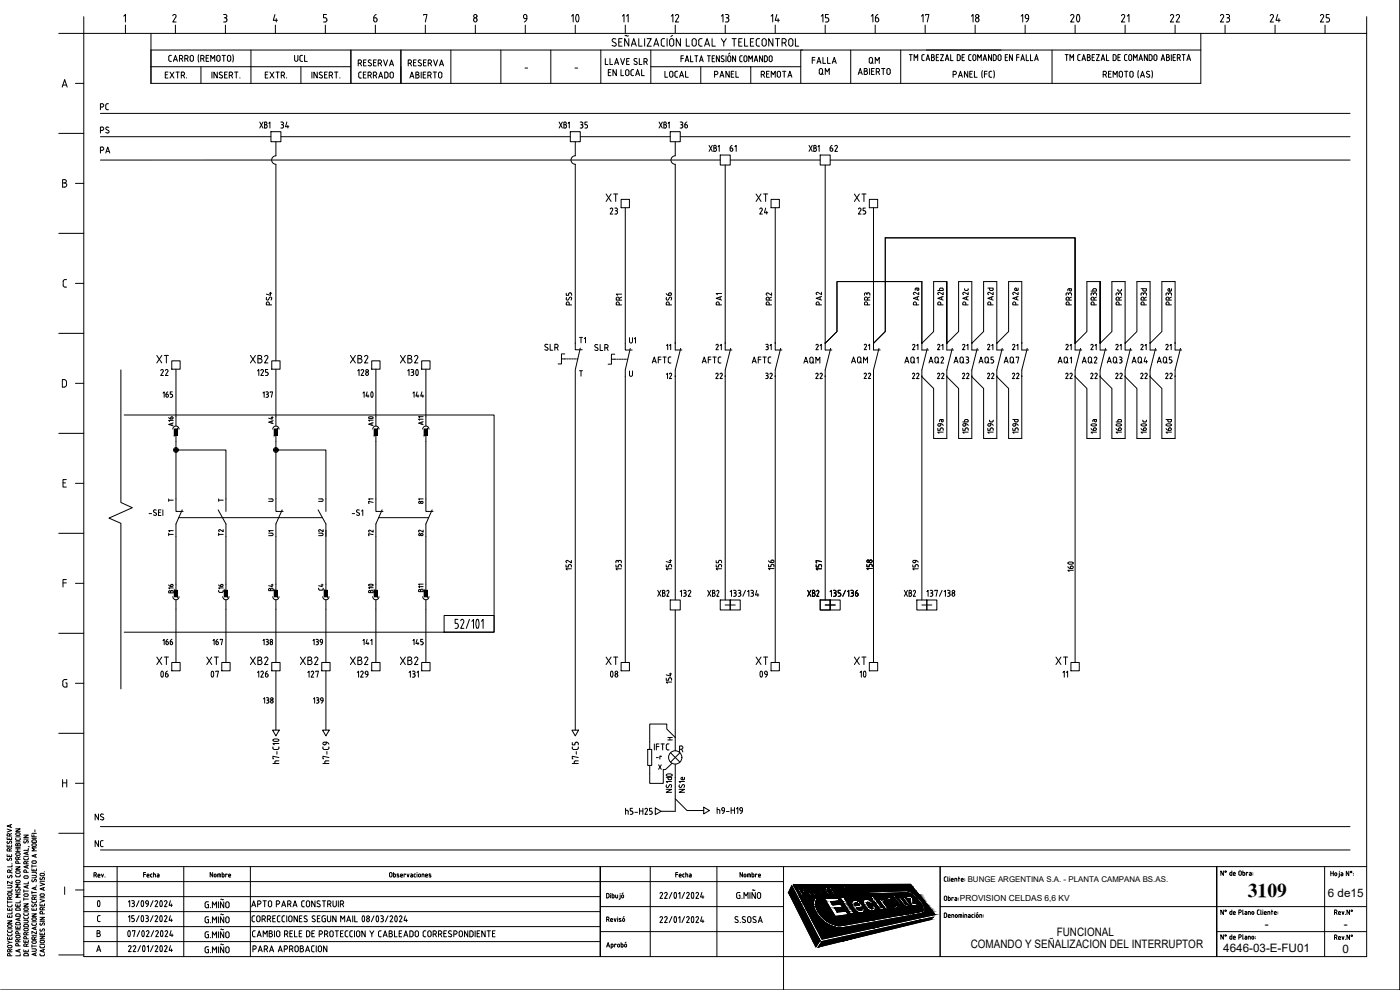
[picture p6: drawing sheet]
<svg xmlns="http://www.w3.org/2000/svg" width="420mm" height="297mm" viewBox="0 0 420 297" stroke-linecap="round" stroke-linejoin="round" font-family="sans-serif">
<defs><g id="words">
<g font-size="7.9">
<text x="168.6" y="8.8">10</text>
<text x="318.9" y="8.8">20</text>
</g>
<g font-size="7.1">
<text x="44.8" y="205.3">06</text>
<text x="60" y="205.3">07</text>
<text x="179.6" y="205.3">08</text>
<text x="224.7" y="205.3">09</text>
<text x="255.8" y="205.3">10</text>
<text x="27.5" y="248.4">NS</text>
<text x="25.8" y="274.1">0</text>
</g>
<g font-size="6.6">
<text x="29.3" y="42">PS</text>
<text x="121.4" y="114.7">130</text>
<text x="324.2" y="172.9" transform="rotate(-90 324.2 172.9)">160</text>
</g>
<g font-size="6.2">
<text x="203.6" y="92.8" transform="rotate(-90 203.6 92.8)">PS6</text>
<text x="107.9" y="121">140</text>
<text x="113.9" y="129.1" transform="rotate(-90 113.9 129.1)">A10</text>
<text x="113.9" y="179.2" transform="rotate(-90 113.9 179.2)">B10</text>
</g>
<text font-size="5.9" x="374.5" y="269">3109</text>
<g font-size="5.7">
<text x="181" y="61.7">XT</text>
<text x="226.1" y="61.7">XT</text>
<text x="255.4" y="61.7">XT</text>
<text x="46.2" y="200.7">XT</text>
<text x="61" y="200.7">XT</text>
<text x="74.4" y="200.7">XB2</text>
<text x="89.3" y="200.7">XB2</text>
<text x="104.4" y="200.7">XB2</text>
<text x="119.2" y="200.7">XB2</text>
<text x="181" y="200.7">XT</text>
<text x="226.1" y="200.7">XT</text>
<text x="255.4" y="200.7">XT</text>
<text x="316.1" y="200.7">XT</text>
</g>
<g font-size="5.3">
<text x="111.1" y="7.8">6</text>
<text x="154.9" y="7.8">9</text>
<text x="200.7" y="7.8">12</text>
<text x="215.5" y="7.8">13</text>
<text x="230.4" y="7.8">14</text>
<text x="245.5" y="7.8">15</text>
<text x="260.7" y="7.8">16</text>
<text x="275.5" y="7.8">17</text>
<text x="290.7" y="7.8">18</text>
<text x="305.5" y="7.8">19</text>
<text x="335.5" y="7.8">21</text>
<text x="350.3" y="7.8">22</text>
<text x="365.5" y="7.8">23</text>
<text x="380.3" y="7.8">24</text>
<text x="395.5" y="7.8">25</text>
<text x="182.4" y="65.6">23</text>
<text x="227.2" y="65.6">24</text>
<text x="256.8" y="65.6">25</text>
<text x="46.2" y="110.1">XT</text>
<text x="74.4" y="110.1">XB2</text>
<text x="104.4" y="110.1">XB2</text>
<text x="119.2" y="110.1">XB2</text>
<text x="27.5" y="255.4">NC</text>
</g>
<g font-size="4.9">
<text x="189.8" y="7.8" transform="rotate(-90 189.8 7.8)">11</text>
<text x="87.5" y="19.8">UCL</text>
<text x="106.9" y="24.7">CERRADO</text>
<text x="198.6" y="24.3">LOCAL</text>
<text x="213.4" y="24.3">PANEL</text>
<text x="227.5" y="24.3">REMOTA</text>
<text x="29.3" y="34.2">PC</text>
<text x="76.9" y="39.5">XB1</text>
<text x="83.3" y="39.5">34</text>
<text x="166.9" y="39.5">XB1</text>
<text x="173.2" y="39.5">35</text>
<text x="196.8" y="39.5">XB1</text>
<text x="203.2" y="39.5">36</text>
<text x="29.3" y="47.3">PA</text>
<text x="218.4" y="46.6">61</text>
<text x="248.4" y="46.6">62</text>
<text x="232.8" y="92.8" transform="rotate(-90 232.8 92.8)">PR2</text>
<text x="262.5" y="92.8" transform="rotate(-90 262.5 92.8)">PR3</text>
<text x="284.3" y="92.8" transform="rotate(-90 284.3 92.8)">PA2b</text>
<text x="306.9" y="92.8" transform="rotate(-90 306.9 92.8)">PA2e</text>
<text x="322.8" y="92.8" transform="rotate(-90 322.8 92.8)">PR3a</text>
<text x="338" y="92.8" transform="rotate(-90 338 92.8)">PR3c</text>
<text x="345.4" y="92.8" transform="rotate(-90 345.4 92.8)">PR3d</text>
<text x="352.8" y="92.8" transform="rotate(-90 352.8 92.8)">PR3e</text>
<text x="172.9" y="104.1">T1</text>
<text x="229" y="106.2">31</text>
<text x="284.3" y="106.2" transform="rotate(-90 284.3 106.2)">21</text>
<text x="291.7" y="106.2" transform="rotate(-90 291.7 106.2)">21</text>
<text x="322.8" y="106.2" transform="rotate(-90 322.8 106.2)">21</text>
<text x="330.2" y="106.2" transform="rotate(-90 330.2 106.2)">21</text>
<text x="345.4" y="106.2" transform="rotate(-90 345.4 106.2)">21</text>
<text x="348.9" y="106.2">21</text>
<text x="47.3" y="113.9">22</text>
<text x="76.6" y="113.9">125</text>
<text x="106.5" y="113.9">128</text>
<text x="194.7" y="110.1">AFTC</text>
<text x="209.9" y="110.1">AFTC</text>
<text x="224.7" y="110.1">AFTC</text>
<text x="240.2" y="110.1">AQM</text>
<text x="254.7" y="110.1">AQM</text>
<text x="270.6" y="110.1">AQ1</text>
<text x="278" y="110.1">AQ2</text>
<text x="285.4" y="110.1">AQ3</text>
<text x="292.8" y="110.1">AQ5</text>
<text x="300.6" y="110.1">AQ7</text>
<text x="316.8" y="110.1">AQ1</text>
<text x="323.8" y="110.1">AQ2</text>
<text x="331.3" y="110.1">AQ3</text>
<text x="339" y="110.1">AQ4</text>
<text x="346.4" y="110.1">AQ5</text>
<text x="243.8" y="115">22</text>
<text x="273" y="115">22</text>
<text x="280.5" y="115">22</text>
<text x="287.9" y="115">22</text>
<text x="295.3" y="115">22</text>
<text x="306.9" y="115" transform="rotate(-90 306.9 115)">22</text>
<text x="318.9" y="115">22</text>
<text x="326.3" y="115">22</text>
<text x="334.1" y="115">22</text>
<text x="345.4" y="115" transform="rotate(-90 345.4 115)">22</text>
<text x="348.9" y="115">22</text>
<text x="233.5" y="172.2" transform="rotate(-90 233.5 172.2)">156</text>
<text x="196.5" y="180.3">XB2</text>
<text x="203.2" y="180.3">132</text>
<text x="211.7" y="180.3">XB2</text>
<text x="241.7" y="180.3">XB2</text>
<text x="270.6" y="180.3">XB2</text>
<text x="48" y="194.7">166</text>
<text x="76.2" y="204.3">126</text>
<text x="91.4" y="204.3">127</text>
<text x="202.8" y="206.4" transform="rotate(-90 202.8 206.4)">154</text>
</g>
<g font-size="4.4">
<text x="187.7" y="92.8" transform="rotate(-90 187.7 92.8)">PR1</text>
<text x="217.7" y="92.8" transform="rotate(-90 217.7 92.8)">PA1</text>
<text x="247.6" y="92.8" transform="rotate(-90 247.6 92.8)">PA2</text>
<text x="276.9" y="92.8" transform="rotate(-90 276.9 92.8)">PA2a</text>
<text x="291.7" y="92.8" transform="rotate(-90 291.7 92.8)">PA2c</text>
<text x="299.2" y="92.8" transform="rotate(-90 299.2 92.8)">PA2d</text>
<text x="330.2" y="92.8" transform="rotate(-90 330.2 92.8)">PR3b</text>
<text x="188" y="104.1">U1</text>
<text x="202.5" y="106.2" transform="rotate(-90 202.5 106.2)">11</text>
<text x="217.7" y="106.2" transform="rotate(-90 217.7 106.2)">21</text>
<text x="247.6" y="106.2" transform="rotate(-90 247.6 106.2)">21</text>
<text x="262.1" y="106.2" transform="rotate(-90 262.1 106.2)">21</text>
<text x="276.6" y="106.2" transform="rotate(-90 276.6 106.2)">21</text>
<text x="299.2" y="106.2" transform="rotate(-90 299.2 106.2)">21</text>
<text x="306.6" y="106.2" transform="rotate(-90 306.6 106.2)">21</text>
<text x="337.6" y="106.2" transform="rotate(-90 337.6 106.2)">21</text>
<text x="199" y="114.7">12</text>
<text x="213.8" y="114.7">22</text>
<text x="229" y="114.7">32</text>
<text x="258.6" y="114.7">22</text>
<text x="48" y="120.3">165</text>
<text x="78" y="120.3">137</text>
<text x="123.1" y="120.3">144</text>
<text x="53.3" y="129.1" transform="rotate(-90 53.3 129.1)">A16</text>
<text x="83.3" y="128.4" transform="rotate(-90 83.3 128.4)">A4</text>
<text x="291.7" y="131.2" transform="rotate(-90 291.7 131.2)">159b</text>
<text x="109.7" y="152.4">71</text>
<text x="49.7" y="161.9">T1</text>
<text x="79.7" y="161.9">U1</text>
<text x="113.2" y="161.9" transform="rotate(-90 113.2 161.9)">72</text>
<text x="217.7" y="172.2" transform="rotate(-90 217.7 172.2)">155</text>
<text x="247.6" y="172.2" transform="rotate(-90 247.6 172.2)">157</text>
<text x="53.3" y="179.2" transform="rotate(-90 53.3 179.2)">B16</text>
<text x="68.1" y="178.9" transform="rotate(-90 68.1 178.9)">C16</text>
<text x="83.3" y="178.5" transform="rotate(-90 83.3 178.5)">B4</text>
<text x="321.7" y="204.3" transform="rotate(-90 321.7 204.3)">11</text>
</g>
<g font-size="4">
<text x="128.1" y="128.8" transform="rotate(-90 128.1 128.8)">A11</text>
<text x="128.1" y="152.4" transform="rotate(-90 128.1 152.4)">81</text>
<text x="68.1" y="161.9" transform="rotate(-90 68.1 161.9)">T2</text>
<text x="98.1" y="161.9" transform="rotate(-90 98.1 161.9)">U2</text>
<text x="128.1" y="161.9" transform="rotate(-90 128.1 161.9)">82</text>
<text x="98.1" y="178.2" transform="rotate(-90 98.1 178.2)">C4</text>
<text x="128.1" y="178.9" transform="rotate(-90 128.1 178.9)">B11</text>
</g>
<g font-size="3.5">
<text x="49.7" y="151.7">T</text>
<text x="64.9" y="151.7">T</text>
<text x="79.7" y="151.7">U</text>
<text x="94.9" y="151.7">U</text>
<text x="199.7" y="223.3">H</text>
<text x="196.1" y="229">-r</text>
<text x="398.5" y="269">6 de15</text>
<text x="317.2" y="280.7">FUNCIONAL</text>
<text x="379.6" y="278.5">-</text>
<text x="403.3" y="278.5">-</text>
<text x="291.3" y="284.5">COMANDO Y SEÑALIZACION DEL INTERRUPTOR</text>
<text x="367.1" y="285.6">4646-03-E-FU01</text>
<text x="402.9" y="285.8">0</text>
</g>
<g font-size="2.6">
<text x="156.6" y="21.5">-</text>
<text x="171.8" y="21.5">-</text>
</g>
<text font-size="2.5" x="288.1" y="270.2">PROVISION CELDAS 6,6 KV</text>
<text font-size="2.4" x="290.4" y="264.7">BUNGE ARGENTINA S.A. - PLANTA CAMPANA BS.AS.</text>
</g></defs>
<!-- layer: 0 -->
<g fill="none" stroke="#000" stroke-width=".3">
<path d="M25.1 10h385.1v277h-385.1zM45.3 10v15h315.1v-15M45.3 15h315.1M51.1 16.6l-.4 .2v1.2l.4 .4M51.1 18.4h.4M51.1 16.6h.4M52 18.4l.7-1.8 .6 1.8M52.2 17.9h.9M54.4 16.6a.5 .5 0 0 1 .5 .5 .5 .5 0 0 1-.5 .5h-.5M54.4 16.6h-.5v1.8M54.5 17.6l.4 .8M55.9 16.6a.5 .5 0 0 1 .6 .5 .5 .5 0 0 1-.6 .5h-.4"/>
<path d="M56 16.6h-.5v1.8M56 17.6l.5 .8M57.1 16.9a.5 .5 0 0 1 .6-.3 .5 .5 0 0 1 .3 .5v.8a.5 .5 0 0 1-.4 .5 .5 .5 0 0 1-.5-.5zM59.6 16.4l-.1 .9 .1 1.3M60.8 16.6a.5 .5 0 0 1 .5 .5 .5 .5 0 0 1-.5 .5h-.5M60.8 16.6h-.5v1.8M60.9 17.6l.4 .8M61.8 17.4h.7M62.7 16.6h-.9v1.8h.9M63.3 18.4v-1.8l.5 1 .7-1v1.8M65.1 16.9a.5 .5 0 0 1 .6-.3 .5 .5 0 0 1 .4 .5v.8a.5 .5 0 0 1-.5 .5 .5 .5 0 0 1-.5-.5zM66.7 16.6h1"/>
<path d="M67.2 16.6v1.8M68.3 16.9a.5 .5 0 0 1 .6-.3 .5 .5 0 0 1 .3 .5v.8a.5 .5 0 0 1-.4 .5 .5 .5 0 0 1-.5-.5zM69.9 16.4l.1 .9-.1 1.3M75.3 15v10M105.3 15v10M108 18a.5 .5 0 0 1 .5 .5 .5 .5 0 0 1-.5 .5h-.5M108 18h-.5v1.8M108.1 19l.4 .8M109.1 18.8h.6M109.9 18h-.8v1.8h.8M111.4 18.1a.47 .47 0 0 0-.7-.1 .47 .47 0 0 0 0 .7l.8 .6-.4 .5M112.1 18.8h.6"/>
<path d="M112.9 18h-.8v1.8h.8M114 18a.5 .5 0 0 1 .5 .5 .5 .5 0 0 1-.5 .5h-.5M114 18h-.5v1.8M114.1 19l.4 .8M115.1 18l.6 1.8 .6-1.8M116.9 19.8l.6-1.8 .6 1.8M120.3 15v10M122.5 19h.5M123 18a.5 .5 0 0 1 .5 .5 .5 .5 0 0 1-.5 .5M123 18h-.5v1.8M123.1 19l.4 .8M124.1 18.8h.6"/>
<path d="M124.9 18h-.8v1.8h.8M125.5 19.6l.6 .2M126.4 18.1a.47 .47 0 0 0-.7-.1 .47 .47 0 0 0 0 .7l.8 .6-.4 .5M127.1 18.8h.6M127.9 18h-.8v1.8h.8M129 18a.5 .5 0 0 1 .5 .5 .5 .5 0 0 1-.5 .5h-.5M129 18h-.5v1.8M129.1 19l.4 .8M130.1 18l.6 1.8 .6-1.8M131.9 19.8l.6-1.8 .6 1.8M132.1 19.3h.8M135.3 15v10"/>
<path d="M150.3 15v10M165.3 15v10M180.3 15v10M195.3 15v10M240.3 15v10M255.3 15v10M270.3 15v10M315.7 15v10M45.3 20h60M49.6 22.4h.6M50.4 21.6h-.8v1.8h.8M51 21.6l1.2 1.8"/>
<path d="M52.2 21.6l-1.2 1.8M52.8 21.6h1M53.3 21.6v1.8M54.4 22.6h.5a.5 .5 0 0 0 .5-.5 .5 .5 0 0 0-.5-.5h-.5v1.8M55 22.6l.4 .8M56 23.3v.1M60.3 20v5M63.6 21.6v1.8M65.2 21.6v1.8l-1-1.8v1.8M66.6 22.7a.5 .5 0 0 1 0 .7 .5 .5 0 0 1-.8-.2M66.7 21.7a.47 .47 0 0 0-.7 0 .47 .47 0 0 0 0 .7l.6 .3M67.4 22.4h.6"/>
<path d="M68.2 21.6h-.8v1.8h.8M68.8 22.6h.5a.5 .5 0 0 0 .5-.5 .5 .5 0 0 0-.5-.5h-.5v1.8M69.4 22.6l.4 .8M70.4 21.6h1M70.9 21.6v1.8M72 23.3v.1M79.6 22.4h.6M80.4 21.6h-.8v1.8h.8M81 21.6l1.2 1.8M81.3 39.5h3v3h-3zM82.2 21.6l-1.2 1.8M82.8 21.6h1"/>
<path d="M83.3 21.6v1.8M84.4 22.6h.5a.5 .5 0 0 0 .5-.5 .5 .5 0 0 0-.5-.5h-.5v1.8M85 22.6l.4 .8M86 23.3v.1M90.3 20v5M93.6 21.6v1.8M95.2 21.6v1.8l-1-1.8v1.8M96.7 21.7a.47 .47 0 0 0-.7 0 .47 .47 0 0 0 0 .7l.6 .3a.49 .49 0 0 1 0 .7 .49 .49 0 0 1-.8-.2M97.4 22.4h.6M98.2 21.6h-.8v1.8h.8M98.8 22.6h.5a.5 .5 0 0 0 .5-.5 .5 .5 0 0 0-.5-.5h-.5v1.8M99.4 22.6l.4 .8"/>
<path d="M100.4 21.6h1M100.9 21.6v1.8M102 23.3v.1M123 23.4l.6-1.8 .6 1.8M123.2 22.9h.8M124.8 21.6l.8 .2v.4l-.3 .2a.5 .5 0 0 1 .5 .5 .5 .5 0 0 1-.5 .5h-.5zM124.8 22.4h.5M126.4 21.6v1.8M127 22.4h.6M127.8 21.6h-.8v1.8h.8M128.4 22.6h.5a.5 .5 0 0 0 .5-.5 .5 .5 0 0 0-.5-.5h-.5v1.8M129 22.6l.4 .8"/>
<path d="M130 21.6h1M130.5 21.6v1.8M131.7 21.9a.5 .5 0 0 1 .5-.3 .5 .5 0 0 1 .4 .5v.8a.5 .5 0 0 1-.5 .5 .5 .5 0 0 1-.5-.5zM171.2 39.5h2.9v3h-2.9zM195.3 20h30v5M201.1 39.5h3.1v3h-3.1zM210.3 20v5M225.3 20h15M82.8 42.5v4.2a1.28 1.28 0 0 0-1.3 1.3 1.28 1.28 0 0 0 1.3 1.3v59M172.6 42.5v4.2a1.28 1.28 0 0 0-1.2 1.3 1.28 1.28 0 0 0 1.2 1.3v53.7M202.6 42.5v4.2a1.28 1.28 0 0 0-1.2 1.3 1.28 1.28 0 0 0 1.2 1.3v53.7M212.8 43.6l1 1.8"/>
<path d="M213.8 43.6l-1 1.8M214.2 43.6l.7 .2v.4l-.3 .2 .4 .5-.4 .5h-.4zM214.2 44.4h.4M215.5 44l.3-.4v1.8M216.2 46.5h2.9v3h-2.9zM217.6 49.5v53.5M242.8 43.6l1 1.8M243.8 43.6l-1 1.8M244.2 43.6l.7 .2v.4l-.3 .2 .4 .5-.4 .5h-.4zM244.2 44.4h.4M245.5 44l.3-.4v1.8M246.1 46.5h3.1v3h-3.1z"/>
<path d="M247.7 49.5v53.5l3.5-3.5v-15h25.5v18.5l3.5-3.5v-15M187.7 62.3v40.7M232.7 62.3v40.7M262.1 62.3v40.7l3.6-3.5v-28.1h57v31.6M322.7 71.4v31.6M287.7 84.5v15l-3.5 3.5v-18.5v18.5M291.7 84.5v18.5l3.5-3.5v-15M299.2 84.5v18.5l3.5-3.5v-15M306.7 84.5v18.5M326.2 84.5v15l-3.5 3.5M333.7 84.5v15l-3.5 3.5v-18.5v18.5M337.7 84.5v18.5l3.5-3.5v-15"/>
<path d="M345.2 84.5v18.5l3.5-3.5v-15M352.7 84.5v18.5M52.8 110.8v14.2M82.8 110.8v14.2M112.8 110.8v14.2M127.8 110.8v14.2M163.9 103.3l-.4 .5 .8 .5a.5 .5 0 0 1-.1 .8 .5 .5 0 0 1-.7-.2M163.9 103.3l.5 .1M165.1 103.3v1.8h.8M166.5 104.3h.5a.5 .5 0 0 0 .5-.5 .5 .5 0 0 0-.5-.5h-.5v1.8M167.1 104.3l.4 .8M168.5 107.7h1"/>
<path d="M169.5 106.2h-1v3h-1M172.6 113v106.1M173.9 111.2h.9M174.1 104.4l-1.5 6.5v2M174.4 111.2v1.7M179.3 104.4a.5 .5 0 0 1-.1 .8 .5 .5 0 0 1-.7-.2M179.4 103.5a.47 .47 0 0 0-.7-.1 .47 .47 0 0 0 0 .7l.6 .3M180.1 103.4v1.8h.8M181.5 104.4h.5a.5 .5 0 0 0 .5-.5 .5 .5 0 0 0-.5-.5h-.5v1.8M182.1 104.4l.4 .8M183.5 107.8h1M184.5 106.3h-1v3h-1"/>
<path d="M188.9 111.3v1.2a.45 .45 0 0 0 .5 .4 .45 .45 0 0 0 .4-.4v-1.2M189.1 104.5l-1.4 6.5v87.8M202.6 105h2M202.6 113v67M217.6 105h2M217.6 113v67M232.7 105h2M232.7 113v85.8M247.7 105h2M247.7 113v67M249.3 104.5l-1.6 6.5M262.1 105h2"/>
<path d="M262.1 113v85.8M263.8 104.5l-1.7 6.5M306.7 113v18.6h-4v-15l-3.5-3.6v18.6h-4v-15l-3.5-3.6v18.6M306.7 105h2M352.7 113v18.6h-4v-15l-3.5-3.6v18.6h-4v-15l-3.5-3.6v18.6h-4v-15l-3.5-3.6v18.6h-4v-15l-3.5-3.6v85.8M352.7 105h2M52.8 135h15v14.7M52.8 132.5v17.2M82.8 135h15v14.7M82.8 132.5v17.2M112.8 132.5v17.2M127.8 132.5v17.2"/>
<path d="M287.7 131.6v-15l-3.5-3.6v18.6h-4v-15l-3.5-3.6v67M97.8 159.1v16.2M52.8 160.9v14.4M67.8 160.9v14.4M82.8 160.9v14.4M112.8 160.9v14.4M127.8 160.9v14.4M52.8 182.8v16M67.8 182.8v16M82.8 182.8v16M97.8 182.8v16M112.8 182.8v16"/>
<path d="M127.8 182.8v16M201.1 180h3.1v3h-3.1zM202.6 183v42.3M216.2 180h2.9v3h-2.9zM217.6 181.5h3.1M219.1 180h3.1v3h-3.1zM246.1 180h3.1v3h-3.1zM247.7 181.5h3M249.2 180h2.9v3h-2.9zM275.2 180h3v3h-3zM276.7 181.5h3M278.2 180h3v3h-3z"/>
<path d="M81.8 219.1h2l-1 1.7zM82.8 201.3v17.8M96.8 219.1h2l-1 1.7zM97.8 201.3v17.8M171.7 219.1h2l-1.1 1.7zM81.9 224.1l.1 .6 .4 .2 1.1-.1 .2-.7M81.9 229.1h1.8M82 221.9l.8-.2 .9 .3a.99 .99 0 0 1-1.8 0zM83.1 225.5v.8M83.7 228.3h-1l-.2 .8M83.7 227.3l-1.8-.4v.8h.2M83.7 223.1h-1.8l.4 .4"/>
<path d="M96.9 224.1l.1 .6 .4 .2 1.1-.1 .2-.7M96.9 229.1h1.8M97.5 228.6v.5M97.9 222.7l-.1 .6-.3 .2M98.1 225.5v.8M98.7 223.3a1.06 1.06 0 0 0-1.8-.2l.2 .3 .4 .1M98.7 228.3h-1l-.2 .3M98.7 227.3l-1.8-.4v.8h.2M171.7 224.1l.1 .6 .4 .2 1.1-.1 .2-.7M171.7 222.8v.7h.9v-.6l.4-.2 .5 .2v.6M171.7 229.1h1.8M173 225.5v.8"/>
<path d="M173.5 228.3h-1l-.2 .8M173.5 227.3l-1.8-.4v.8h.2M194.4 224.8h1.2v4.9h-1.2zM201.2 225.9l2.9 2.8M201.7 229l-2 1.9h-.6v4.1h-4.1v-5.3M202.6 239.7l3.6 3.5h5M202.6 221.3l-2.5-2.6v-1.5h-5.1v7.6M202.6 229.3v14.1h-4.2M204.1 225.9l-2.9 2.8M187.7 243.1l.8 .2v1M187.7 242.5v1.8M189.1 244.3h.4"/>
<path d="M189.8 242.5h-.7v.8l.6 .1 .2 .3M189.9 243.9l-.4 .4M189.9 243.7v.2M190.5 243.7h.8M191.9 242.5v1.8M191.9 243.3h1M192.9 242.5v1.8M193.5 242.8l.4-.3 .4 .4-.8 1.4h.8M194.9 244.3h.4M195.3 243.3l.4 .4M195.6 242.5h-.7v.8h.4M195.7 243.7v.4l-.4 .2"/>
<path d="M196.7 242.4l1.7 1-1.7 1zM211.2 242.2l1.7 1-1.7 1zM215.2 242.9l.8 .2v1M215.2 242.3v1.8M217 243.3a.46 .46 0 0 1-.5-.4 .46 .46 0 0 1 .4-.5 .46 .46 0 0 1 .5 .3v.8l-.6 .6M217 243.3h.4M218 243.5h.8M219.4 243.1h1M219.4 242.3v1.8M220.4 242.3v1.8M221 242.7l.4-.4v1.8M222.8 243.3h-.4a.46 .46 0 0 1-.5-.4 .46 .46 0 0 1 .4-.5 .46 .46 0 0 1 .5 .3v.8l-.6 .6"/>
<path d="M25.1 260h385.1M25.1 264.5h210.1M25.1 278h155M25.1 273.5h155M25.1 269h155M35.1 260v27M55.1 260v27M75.1 260v27M180.1 272h55.1M180.1 279.5h55.1M195.1 260v27M215.1 260v27"/>
<path d="M235.2 260v37M237.6 265.7l8.5 16.5-1.3 1.9-8.2-16.3zM238.1 265.5l35.2-.2 7.3 9.1-33.9 7.4zM239.3 266.3h1.4a.84 .84 0 0 1 .8 .6 .84 .84 0 0 1-.2 .9h-.7l.6 1.1h-.6zM240 266.7h.5a.47 .47 0 0 1 .3 .7h-.4zM242.4 266.6l.7 .1 .3 .6-.6 .1zM243.8 267.9l-.8-.2 .7 1.1h-.5l-1.5-2.5h1.5l.4 .2 .3 .5v.5l1 1.2-.5 .1-.6-.9M244.6 266.3a1.72 1.72 0 0 1 2.2 1.6 .68 .68 0 0 1-.4 .9 .68 .68 0 0 1-.9-.4l-.9-1.2zM244.7 269.3l.6 .2a4.3 4.3 0 0 0 1 5.2 7.7 7.7 0 0 0 6.8 3l23.3-4.2a.7 .7 0 0 0 .6-.5 .7 .7 0 0 0-.1-.7 8 8 0 0 0-4.7-4.5l-11.4 .4-.3-.5 11.7-.5a7.8 7.8 0 0 1 5.4 5.7l-.2 .7-.8 .4-23.1 4.3a8.6 8.6 0 0 1-9.4-7l.1-.8zM245.1 266.6a1.49 1.49 0 0 1 1.1 1.8l-.8-.8zM247.4 269.6l4-.2 .6 .9-2.7 .2 .6 1 2.4-.2 .6 1-2.4 .2 .8 1.2 2.6-.3 .7 1-4 .6zM248.5 268.6l-.5-1-1.6-1.4h.6l.9 .8-.1-.8h.5l.1 1.2 .7 1.2h-.6"/>
<path d="M248.7 266.2l1.4-.1 .3 .4-.8 .1 .3 .5h.7l.3 .4h-.7l.3 .6 .9-.1 .2 .5h-1.3zM251.2 266.1a1.05 1.05 0 0 1 1.4 .7h-.4l-.5-.3a1.53 1.53 0 0 0 1.1 1.5l-.1-.4a.45 .45 0 0 1 .5 .4 .45 .45 0 0 1-.3 .5 2.36 2.36 0 0 1-1.7-2.4zM251.9 277.7h.1M252.1 269.3l1.2-.1 3.1 5-1.1 .1zM253.1 266.1a1.04 1.04 0 0 1 1.4 .6l-.4 .1-.4-.4a1.59 1.59 0 0 0 1 1.6l-.1-.5a.46 .46 0 0 1 .6 .4 .46 .46 0 0 1-.4 .5 2.36 2.36 0 0 1-1.7-2.3zM254.6 266.1h.5l1.4 2.1h-.5zM255.9 270.4a2.6 2.6 0 0 1 3.3 1.7l-2.1 .3 .5 .5a.52 .52 0 0 0 .6 .3 .52 .52 0 0 0 .4-.5l.8-.1a1.2 1.2 0 0 1-.6 1.4 1.2 1.2 0 0 1-1.5-.4l-1-.7a2.01 2.01 0 0 1-.4-2.5zM256.2 266a1.75 1.75 0 0 1 1.7 2.2 1.75 1.75 0 0 1-1.7-2.2zM256.5 266.3a1.44 1.44 0 0 1 1 1.6l-.8-.8zM256.7 271l.5-.1 .7 .7-1.2 .1zM257.7 266.1l.4-.1 1.2 1.1-.7-1 .4-.1 1.3 2h-.4l-1.2-1 .8 1.1h-.4zM259.3 269.9a2.22 2.22 0 0 1 2.8 1.1l-1 .1a.52 .52 0 0 0-.4-.3 .52 .52 0 0 0-.5 .2l.8 1.3a.5 .5 0 0 0 .4 .3 .5 .5 0 0 0 .5-.2l-.2-.6 .8-.2a1.09 1.09 0 0 1 0 1.6 1.09 1.09 0 0 1-1.5 0 2.6 2.6 0 0 1-1.7-3.3z"/>
<path d="M263.7 272.4l.6 .5 .7 .1M264.4 272.1l.6 .2 .5 .7h-.6M264.4 272.1l-1.2-1.7 .4-.1-.4-.5h-.5l-.6-.9-.9 .1 .6 .9h-.4l.5 .6h.4l1.5 2.1M265.1 269.5l.7 1M265.1 269.5l-.3 .1-.2 .4-.2-.4-.9 .1 2.3 3.1 .8-.1-1.3-1.8 .1-.3 .4-.1M266.3 269.5a2.64 2.64 0 0 1 3.1 2.4 .93 .93 0 0 1-.8 .7 .93 .93 0 0 1-.9-.4l-1.2-1.2a1.28 1.28 0 0 1-.2-1.5zM266.9 269.9l1 .2 .7 .9a.48 .48 0 0 1 .1 .7 .48 .48 0 0 1-.7 0h-.4l-.7-.8-.2-.6zM267.6 268.3h.7l2.8 3.9-.6 .1zM269 272.6h.8l.3 .4-.7-.1 1.1 .5 .4 .5-.1 .5-.7-.1-.4-.5 .3-.2 .3 .4 .1-.2-.9-.3zM269.5 269.2h.7l1.4 1.9 .6 .3v-.3l-1.4-2h.7l2 2.8h-.6l-.3-.3v.2a.9 .9 0 0 1-1.4-.3zM269.5 272.5h.1M271 274h.3l.2 .3h-.3z"/>
<path d="M271.1 272.3a.84 .84 0 0 1 1.2 .8l.4 .1 .5 .8h-.3l-.5-.6h-.4l.6 .7h-.4l-1.2-1.5zM271.3 272.5h.5l.3 .5-.4 .1zM271.8 269.1l1.7-.1 .5 .5 .1 1.6 .9-.2 .5 .7-1.7 .2-.5-.7-.1-1.5-.9 .1zM272.7 272.1l.4-.1 1.1 1.5 .4-.1 .3 .3-.8 .1zM273.1 273.6l.5 .3h-.2zM274.7 273.4l.3-.1 .3 .3zM282.2 272h127.8M282.2 260v27M365 279.5h45M397.5 260v27M.2 297h420v-296.9v296.9M25.1 282.5h155"/>
<path d="M180.1 287v-27v27M246.7 282.5l33.4-7.3-.8 .7-33.8 8.3zM365.2 287v-27v27"/>
<circle cx="52.8" cy="135" r=".73"/>
<circle cx="52.8" cy="135" r=".45"/>
<circle cx="52.8" cy="135" r=".23"/>
<circle cx="82.8" cy="135" r=".73"/>
<circle cx="82.8" cy="135" r=".45"/>
<circle cx="82.8" cy="135" r=".23"/>
<circle cx="202.6" cy="227.3" r="2"/>
</g>
<!-- layer: AUXILIAR -->
<g fill="none" stroke="#000" stroke-width=".3">
<path d="M30.1 34h375.1M30.1 41h51.2M84.3 41h86.9M174.1 41h27M204.2 41h201M216.2 48h-186.1M219.1 48h27M249.2 48h156M36.3 111v39.8l3.4 1.5-7 3.2 3.6 1.5v49.7M37.3 124.5h111v65.2h-111M133.3 184.7h15v5h-15zM30.1 255h375.1"/>
<path d="M30.1 248h375.1"/>
</g>
<!-- layer: COTAS -->
<g fill="none" stroke="#000" stroke-width=".3">
<path d="M184.8 11.7a.59 .59 0 0 0-.8 0 .59 .59 0 0 0 0 .8l.7 .4a.56 .56 0 0 1 .1 .8 .56 .56 0 0 1-.9 0l-.2-.1M185.7 12.6h.8M186.7 11.6h-1v2.3h1M188.6 10.7h-1M188.7 11.6v2.3l-1.2-2.3v2.3M189.5 13.9l.7-2.3 .8 2.3M189.7 13.2h1M191.7 11.6v2.3h1M193.5 11.6v2.3M194.2 11.6h1.3l-1.3 2.3h1.3M196.2 13.9l.8-2.3 .7 2.3M196.4 13.2h1.1"/>
<path d="M199.5 11.6l-1 .3-.1 1.4 .3 .5 .8 .1M200.2 11.6v2.3M201.1 11.8l.5-.2 .4 .2 .2 1.4a.62 .62 0 0 1-.6 .7 .62 .62 0 0 1-.6-.7zM201.8 10.6l-.5 .4M204.2 11.6v2.3l-1.2-2.3v2.3M206 11.6v2.3h1M207.9 11.8l.4-.2 .5 .2 .2 1.4a.62 .62 0 0 1-.7 .7 .62 .62 0 0 1-.6-.7zM210.3 11.6l-.5 .3-.1 1.4 .6 .6M210.3 13.9h.4M210.3 11.6h.4M211.5 13.9l.7-2.3 .8 2.3M211.7 13.2h1"/>
<path d="M213.7 11.6v2.3h1M216.5 11.6l.7 1.1 .8-1.1M217.2 12.7v1.2M219.7 11.6h1.3M220.3 11.6v2.3M221.7 12.6h.8M222.7 11.6h-1v2.3h1M223.5 11.6v2.3h1M225.2 12.6h.8M226.2 11.6h-1v2.3h1M228 11.6l-1 .3-.1 1.4 .3 .5 .8 .1M228.9 11.8l.4-.2 .5 .2 .2 1.4a.62 .62 0 0 1-.7 .7 .62 .62 0 0 1-.6-.7z"/>
<path d="M232 11.6v2.3l-1.3-2.3v2.3M232.7 11.6h1.3M233.3 11.6v2.3M234.7 12.9h.6M235.3 11.6a.63 .63 0 0 1 .7 .6 .63 .63 0 0 1-.7 .6M235.3 11.6h-.6v2.3M235.5 12.9l.5 1M236.9 11.8l.4-.2 .5 .2 .2 1.4a.62 .62 0 0 1-.7 .7 .62 .62 0 0 1-.6-.7zM238.7 11.6v2.3h1"/>
</g>
<!-- layer: TEXTO -->
<g fill="none" stroke="#000" stroke-width=".3">
<path d="M181.7 17.6v1.8h.8M183.1 17.6v1.8h.8M184.5 19.4l.6-1.8 .6 1.8M184.6 18.9h.9M186.3 17.6l.6 1.8 .6-1.8M188.1 18.4h.6M188.9 17.6h-.8v1.8h.8M191.2 17.7a.47 .47 0 0 0-.7-.1 .47 .47 0 0 0 0 .7l.5 .3a.5 .5 0 0 1 0 .8 .5 .5 0 0 1-.7-.2M191.9 17.6v1.8h.8M193.3 18.6h.5a.5 .5 0 0 0 .5-.5 .5 .5 0 0 0-.5-.5h-.5v1.8M193.9 18.6l.4 .8M204.4 17.5h.7"/>
<path d="M205.1 16.7h-.7v1.8M205.6 18.5l.6-1.8 .5 1.8M205.8 18h.8M207.3 16.7v1.8h.7M208.5 16.7h.9M209 16.7v1.8M210 18.5l.5-1.8 .5 1.8M210.1 18h.8M212.3 16.7h.9M212.7 16.7v1.8M213.7 17.5h.6M214.5 16.7h-.8v1.8h.8"/>
<path d="M215.9 16.7v1.8l-.9-1.8v1.8M217.2 16.8a.45 .45 0 0 0-.6 0 .45 .45 0 0 0 0 .7l.5 .3a.47 .47 0 0 1 0 .7 .47 .47 0 0 1-.7-.2M217.9 16.7v1.8M218.6 16.8a.45 .45 0 0 1 .7 .4v.8a.45 .45 0 0 1-.7 .5l-.2-1.3zM219 15.9l-.3 .3M220.8 16.7v1.8l-.9-1.8v1.8M222.7 16.7l-.6 .2-.1 1.2 .2 .4h.5M223.5 16.8a.45 .45 0 0 1 .7 .4v.8a.45 .45 0 0 1-.7 .5l-.2-1.3zM224.7 18.5v-1.8l.6 1 .5-1v1.8M226.3 18.5l.6-1.8 .5 1.8M226.5 18h.8M228.9 16.7v1.8l-.9-1.8v1.8"/>
<path d="M229.4 16.7l.6 .1 .3 .5-.1 .9-.4 .3h-.4zM231.1 16.8a.45 .45 0 0 1 .6 .4v.8a.45 .45 0 0 1-.4 .5 .45 .45 0 0 1-.5-.5zM243.8 18h.8M244.6 17.2h-.8v1.8M245.2 19l.6-1.8 .6 1.8M245.3 18.5h.9M247 17.2v1.8h.8M248.4 17.2v1.8h.8M249.8 19l.6-1.8 .6 1.8M249.9 18.5h.9M260.9 17.5a.5 .5 0 0 1 .6-.3 .5 .5 0 0 1 .4 .5v.8a.5 .5 0 0 1-.5 .5 .5 .5 0 0 1-.5-.5zM261.6 18.6l.5 .4"/>
<path d="M262.7 19v-1.8l.6 1 .6-1v1.8M272.9 16.4h.9M273.3 16.4v1.8M274.3 18.2v-1.8l.6 1 .5-1v1.8M276.7 17.7l.2 .4 .5 .1M276.7 16.8v.9M277.4 16.4h-.5l-.2 .4M277.9 18.2l.6-1.8 .5 1.8M278.1 17.7h.7M279.5 16.4l.8 .2v.4l-.3 .2a.51 .51 0 0 1 .4 .5 .51 .51 0 0 1-.4 .5h-.5zM279.5 17.2h.5M281 17.2h.5"/>
<path d="M281.7 16.4h-.7v1.8h.7M282.2 16.4h.9l-.9 1.8h.9M283.7 18.2l.5-1.8 .6 1.8M283.8 17.7h.8M285.3 16.4v1.8h.7M287.7 16.4l.5 .5-.1 1-.4 .3M287.7 16.4h-.4v1.8h.4M288.7 17.2h.6M289.5 16.4h-.8v1.8h.8M291.4 16.4l-.6 .2-.1 1.1 .2 .4 .5 .1M292 16.9a.45 .45 0 0 1 .4-.5 .45 .45 0 0 1 .5 .5v.8a.46 .46 0 0 1-.5 .5 .46 .46 0 0 1-.4-.5M292 16.9v.8"/>
<path d="M293.4 18.2v-1.8l.6 1 .5-1v1.8M295 18.2l.6-1.8 .5 1.8M295.2 17.7h.8M297.6 16.4v1.8l-.9-1.8v1.8M298.1 16.4l.6 .1 .3 .4-.1 1-.4 .3h-.4zM299.8 16.4a.45 .45 0 0 1 .6 .5v.8a.45 .45 0 0 1-.4 .5 .45 .45 0 0 1-.5-.5zM301.7 17.2h.5M302.4 16.4h-.7v1.8h.7M303.8 16.4v1.8l-.9-1.8v1.8M305.1 17.2h.7M305.8 16.4h-.7v1.8M306.4 18.2l.5-1.8 .5 1.8"/>
<path d="M306.5 17.7h.8M308 16.4v1.8h.7M309.3 16.4v1.8h.7M310.5 18.2l.6-1.8 .5 1.8M310.7 17.7h.7M319.7 16.4h.9M320.1 16.4v1.8M321.1 18.2v-1.8l.5 1 .6-1v1.8M324.2 16.4l-.7 .2-.1 1.1 .2 .4 .6 .1M324.7 18.2l.5-1.8 .6 1.8M324.9 17.7h.7M326.3 16.4l.8 .2v.4l-.3 .2a.51 .51 0 0 1 .4 .5 .51 .51 0 0 1-.4 .5h-.5z"/>
<path d="M326.3 17.2h.5M327.8 17.2h.5M328.5 16.4h-.7v1.8h.7M329 16.4h.9l-.9 1.8h.9M330.5 18.2l.5-1.8 .5 1.8M330.6 17.7h.8M332.1 16.4v1.8h.7M334.1 16.4l.8 .2 .1 1-.3 .5-.6 .1zM335.5 17.2h.5M336.2 16.4h-.7v1.8h.7M337.9 16.4l-.4 .2v1.1l.4 .5M337.9 16.4h.3"/>
<path d="M337.9 18.2h.3M339 16.4a.45 .45 0 0 1 .6 .5v.8a.45 .45 0 0 1-.6 .4l-.3-1.2zM340.2 18.2v-1.8l.5 1 .6-1v1.8M341.8 18.2l.5-1.8 .6 1.8M342 17.7h.7M344.3 16.4v1.8l-.9-1.8v1.8M345.8 16.9l-.3-.4-.6-.1v1.8l.6-.1 .3-.5M345.8 16.9v.7M346.5 16.4a.45 .45 0 0 1 .7 .5v.8a.45 .45 0 0 1-.4 .5 .45 .45 0 0 1-.5-.5zM348.5 18.2l.5-1.8 .5 1.8M348.6 17.7h.8M350.1 16.4l.8 .2v.4l-.4 .2a.51 .51 0 0 1 .5 .5 .51 .51 0 0 1-.5 .5h-.4z"/>
<path d="M350.1 17.2h.4M351.5 16.4v1.8M352.1 17.2h.5M352.8 16.4h-.7v1.8h.7M353.3 17.4h.5a.5 .5 0 0 0 .4-.5 .5 .5 0 0 0-.4-.5h-.5v1.8M353.9 17.4l.3 .8M354.8 16.4h.9M355.2 16.4v1.8M356.2 18.2l.5-1.8 .6 1.8M356.4 17.7h.7M182.6 21.7h.6M183.4 20.9h-.8v1.8h.8"/>
<path d="M185 20.9v1.8l-1-1.8v1.8M186.4 20.9v1.8h.8M187.7 21.4a.5 .5 0 0 1 .6-.5 .5 .5 0 0 1 .5 .5v.8a.51 .51 0 0 1-.5 .5 .51 .51 0 0 1-.6-.5M187.8 21.4v.8M189.8 22.7h.4M190.2 20.9h-.6l-.2 .4v1.2l.4 .2M190.8 22.7l.6-1.8 .6 1.8M190.9 22.2h.9M192.6 20.9v1.8h.8M245.9 20.8a.5 .5 0 0 1 .6-.2 .5 .5 0 0 1 .4 .5v.7a.5 .5 0 0 1-.5 .5 .5 .5 0 0 1-.5-.4zM246.6 22l.5 .4M247.7 22.4v-1.9l.6 1.1 .6-1.1v1.9"/>
<path d="M257.6 22.4l.6-1.9 .6 1.9M257.7 21.9h.9M259.4 20.5l.8 .2v.4l-.3 .2a.5 .5 0 0 1 .5 .5 .5 .5 0 0 1-.5 .5l-.5 .1zM259.4 21.4h.5M261 20.5v1.9M261.6 21.4h.6M262.4 20.5h-.8v1.9h.8M263 21.6h.5a.5 .5 0 0 0 .5-.5 .5 .5 0 0 0-.5-.6h-.5v1.9M263.6 21.6l.4 .8M264.6 20.5h1M265.1 20.5v1.9M266.2 21.1a.5 .5 0 0 1 .5-.6 .5 .5 0 0 1 .5 .6v.8a.5 .5 0 0 1-.5 .4 .5 .5 0 0 1-.5-.5"/>
<path d="M266.2 21.1v.8M286 22.4h.5a.5 .5 0 0 0 .5-.5 .5 .5 0 0 0-.5-.5h-.5v1.8M287.6 23.2l.6-1.8 .6 1.8M287.8 22.7h.9M290.4 21.4v1.8l-1-1.8v1.8M291 22.2h.6M291.8 21.4h-.8v1.8h.8M292.4 21.4v1.8h.8M294.8 21.2l-.2 .9 .2 1.3M295.4 22.2h.8M296.2 21.4h-.8v1.8M297.6 21.4l-.7 .2-.1 1.1 .3 .4 .5 .1"/>
<path d="M298.2 21.2l.2 .9-.2 1.3M331.1 22.4h.5a.5 .5 0 0 0 .5-.5 .5 .5 0 0 0-.5-.5h-.5v1.8M331.7 22.4l.4 .8M332.7 22.2h.6M333.5 21.4h-.8v1.8h.8M334.1 23.2v-1.8l.6 1 .6-1v1.8M335.9 21.6a.5 .5 0 0 1 .6-.2 .5 .5 0 0 1 .4 .5v.8a.5 .5 0 0 1-.5 .5 .5 .5 0 0 1-.5-.5zM337.5 21.4h1M338 21.4v1.8M339.1 21.6a.5 .5 0 0 1 .6-.2 .5 .5 0 0 1 .4 .5v.8a.5 .5 0 0 1-.5 .5 .5 .5 0 0 1-.5-.5zM341.7 21.2l-.2 .9 .2 1.3M342.3 23.2l.6-1.8 .6 1.8"/>
<path d="M342.5 22.7h.8M345 21.5a.47 .47 0 0 0-.7-.1 .47 .47 0 0 0 0 .7l.6 .3a.5 .5 0 0 1-.1 .8 .5 .5 0 0 1-.7-.2M345.7 21.2l.2 .9-.2 1.3M219.1 177.5l.4-.4v1.8M220.1 177.1l.8 .2v.4l-.4 .2M220.3 177.9h.2M220.5 177.9l.4 .2v.6l-.8 .2M221.5 177.1l.8 .2v.4l-.4 .2M221.7 177.9h.2M221.9 177.9l.4 .2v.6l-.8 .2M223.7 177.1l-.8 1.8M224.3 177.5l.4-.4v1.8"/>
<path d="M225.3 177.1l.8 .2v.4l-.4 .2M225.5 177.9h.2M225.7 177.9l.4 .2v.6l-.8 .2M227.1 177.1l-.4 1.4h1M227.4 178.1v.8M249.1 177.5l.4-.4v1.8M250.1 177.1l.8 .2v.4l-.4 .2M250.3 177.9h.2M250.5 177.9l.4 .2v.6l-.8 .2M252.2 177.1h-.7v.8l.6 .1 .2 .3-.2 .6h-.6M253.7 177.1l-.8 1.8M254.3 177.5l.4-.4v1.8"/>
<path d="M255.3 177.1h.4M255.3 178.9h.4M255.5 177.9h.2M255.7 177.1l.4 .2v.4l-.4 .2 .4 .2v.4l-.4 .4M256.7 177.9l.2 1h.4l.2-.4M256.7 177.9h.6l.2 .4M257.3 177.1l-.4 .3-.2 .5M257.5 178.3v.2M278.1 177.5l.4-.4v1.8M279.1 177.1l.8 .2v.4l-.4 .2M279.3 177.9h.2M279.5 177.9l.4 .2v.6l-.8 .2"/>
<path d="M280.5 177.3v-.2h.8l-.4 1.8M282.7 177.1l-.8 1.8M283.3 177.5l.4-.4v1.8M284.3 177.1l.8 .2v.4l-.4 .2M284.5 177.9h.2M284.7 177.9l.4 .2v.6l-.8 .2"/>
<circle cx="286.1" cy="178.4" r=".47"/>
<circle cx="286.1" cy="177.5" r=".4"/>
</g>
<!-- layer: CABLES -->
<g fill="none" stroke="#000" stroke-width=".3">
<path d="M80 89.2a.43 .43 0 0 0 0 .7 .43 .43 0 0 0 .6-.1l.3-.5a.45 .45 0 0 1 .7 0 .45 .45 0 0 1-.2 .7M80.8 91.5v-.5a.44 .44 0 0 0-.4-.4 .44 .44 0 0 0-.5 .4v.5h1.6M80.8 88h.7M81.2 87.7v.9l-1.3-.4M169.9 88v.6h.8v-.3M170 89.2a.43 .43 0 0 0 0 .7 .43 .43 0 0 0 .6 0l.3-.5M170.6 88.2l.2-.3h.6l.2 .7M170.8 91.5v-.5a.45 .45 0 0 0-.4-.4 .45 .45 0 0 0-.5 .4v.5h1.7M170.9 89.3a.45 .45 0 0 1 .7 .1 .45 .45 0 0 1-.2 .6M281.5 127.3l.8-.2v.4a.44 .44 0 0 1-.5 .4 .44 .44 0 0 1-.3-.6zM282.3 127.1l.5 .2 .3 .4M282.5 128.4l-.3 .2v.5h-.8v-.6"/>
<path d="M282.5 128.4l.5 .2 .1 .5M282.5 125.9l.1 .6h.4l.1-.6h-.8l-.3 .1v.5M283.1 129.7h-1.7l.4 .3M297 126.1l.1 .4 .7 .1M297.3 127.1v.4a.42 .42 0 0 1-.3 .4 .42 .42 0 0 1-.5-.3 .42 .42 0 0 1 .3-.5l.7 .1 .6 .5M297.5 128.4l-.3 .2v.5h-.8v-.6M297.5 128.4l.5 .2 .1 .5M298.1 129.7h-1.7l.4 .3M298.1 126.1l-.4 .5M303.9 128.5v.6h.8v-.3M303.9 125.9h1.7v.4M304.5 125.9l.1 .6h.8l.2-.2"/>
<path d="M304.7 128.8l.1-.4h.6l.2 .7M304.8 127.1v.4a.42 .42 0 0 1-.3 .4 .42 .42 0 0 1-.5-.3 .42 .42 0 0 1 .3-.5l.7 .1 .6 .5M305.6 129.7h-1.7l.4 .3M327.4 128.6l.8 .5M327.5 127.3l.7-.2 .8 .3a.91 .91 0 0 1-1.5 0zM328.3 128.5a.41 .41 0 0 1 .6 0 .41 .41 0 0 1-.2 .6h-.5zM328.5 125.9l.1 .6h.4l.1-.6h-.8l-.3 .1v.5M329.1 129.7h-1.7l.4 .3M334.9 128.6l.8 .5M335 127.3l.8-.2 .7 .3a.91 .91 0 0 1-1.5 0zM335.5 126.2l.1-.3h.8l.2 .7h-1.6M335.5 126.2v.4"/>
<path d="M335.8 128.5a.41 .41 0 0 1 .6 0 .41 .41 0 0 1-.2 .6h-.5zM336.6 129.7h-1.6l.3 .3M342.4 128.6l.8 .5M342.5 127.3l.8-.2 .7 .3a.91 .91 0 0 1-1.5 0zM343 126.1v.3l.3 .2h.6l.2-.5M343.2 128.5a.41 .41 0 0 1 .7 0 .41 .41 0 0 1-.2 .6h-.5zM344.1 129.7h-1.7l.4 .3M349.9 128.6l.8 .5M349.9 125.9h1.7l-.1 .5-.9 .2-.1-.7M350 127.3l.8-.2 .7 .3a.91 .91 0 0 1-1.5 0zM350.8 128.5a.41 .41 0 0 1 .6 0 .41 .41 0 0 1-.2 .6h-.5zM351.6 129.7h-1.7l.4 .3"/>
<path d="M169.9 169.5v.6h.7v-.5l.5-.2 .3 .2 .1 .5M171.5 170.7h-1.6l.3 .3M171.5 168.1v.8l-1.3-.8-.3 .4 .2 .4M185.6 168.5l-.2-.3h-.4l-.2 .7M185.6 168.5v.2M186.1 169.4l.3 .2 .1 .5M186.1 168.1l.3 .2 .1 .6M186.1 169.4l-.5 .2v.5h-.8v-.6M186.1 168.1l-.4 .1-.1 .3M186.5 170.7h-1.7l.4 .3M199.9 169.5v.6h.8v-.3M200.6 169.7l.2-.3h.4l.4 .3"/>
<path d="M200.8 168.2h.8M201.2 168v.9l-1.3-.4M201.6 170.7h-1.7l.4 .3M201.6 169.8v.3M261.2 169.3l-.3 .2v.5h-.8v-.6M261.2 169.3h.2M261.4 169.3l.3 .2 .1 .5M261.8 170.6h-1.7l.4 .3M274 168.3l.8-.2v.4a.44 .44 0 0 1-.5 .4 .44 .44 0 0 1-.3-.6zM274.8 168.1l.5 .2 .3 .4M275 169.4l-.3 .2v.5h-.8v-.6M275 169.4l.5 .2 .1 .5"/>
<path d="M275.6 170.7h-1.7l.4 .3M63.9 192.2l.4-.4v1.6M64.8 193.1l.4 .3 .3-.3M64.8 192.5l.6 .1 .1 .5M64.8 192.5v.6M65.4 191.8l-.6 .7M66.1 192v-.2h.7l-.4 1.6M78.9 192.2l.4-.4v1.6M79.8 191.8l.7 .2v.4l-.3 .1M80 192.5h.2M80.2 192.5l.3 .2v.4M80.5 193.1l-.1 .3h-.6"/>
<path d="M81.1 193.1l.3 .3 .4-.3M81.1 193.1a.39 .39 0 0 1 .3-.6 .39 .39 0 0 1 .4 .6M93.9 192.2l.4-.4v1.6M94.8 191.8l.7 .2v.4l-.3 .1M95 192.5h.2M95.2 192.5l.3 .2v.4M95.5 193.1l-.1 .3h-.6M96.1 192.2l.3-.4 .4 .4M96.1 192.2l.2 .5h.5M96.8 192.2v.7l-.5 .5M108.9 192.2l.4-.4v1.6M110.2 191.8l-.4 1.3h.9"/>
<path d="M110.5 192.7v.7M111.3 192.2l.3-.4v1.6M123.9 192.2l.4-.4v1.6M125.2 191.8l-.4 1.3h.9M125.5 192.7v.7M126.9 191.8h-.6v.7l.5 .1 .2 .5M127 193.1l-.2 .3h-.5M79.1 209.7l.3-.4v1.7M80 209.3l.6 .2v.4l-.3 .2M80.1 210.1h.2M80.3 210.1l.3 .1v.6l-.6 .2M81.2 210.4a.38 .38 0 0 1 .6-.2 .38 .38 0 0 1 0 .6 .38 .38 0 0 1-.6-.2"/>
<path d="M81.2 210.4v.2M94.1 209.7l.3-.4v1.7M95 209.3h.3M95 211h.3M95.1 210.1h.2M95.3 209.3l.3 .2v.4l-.3 .2 .3 .1 .1 .4-.4 .4M96.2 209.7l.2-.3h.4l.2 .8M96.2 209.9l.2 .3h.6M96.2 209.7v.2M96.9 210.2l-.1 .5-.4 .3M199.9 235.9l.5 .4 .5-.7a.45 .45 0 0 1 .7 0 .45 .45 0 0 1-.2 .7M199.9 236.8h1.7l-1.7 .9h1.7"/>
<path d="M199.9 233.2h1.7l-.1 .6-.9 .1-.1-.7M200 235.5l-.1 .4M201.6 234.5h-1.7l.4 .4M203.8 235.9l.4 .4 .5-.7a.45 .45 0 0 1 .8 0 .45 .45 0 0 1-.3 .7M203.8 236.8h1.6l-1.6 .9h1.6M203.9 235.5l-.1 .4M204.7 233.2l-.4 .4 .4 .4 .6-.1 .1-.7M204.7 233.2h.2v.8M205.4 234.5h-1.6l.4 .4"/>
<circle cx="260.5" cy="168.4" r=".37"/>
<circle cx="261.3" cy="168.5" r=".43"/>
<circle cx="81.4" cy="192.2" r=".37"/>
<circle cx="81.6" cy="209.7" r=".37"/>
</g>
<!-- layer: TRAZOS -->
<path d="M169.5 107.7h.3M170.1 107.7h.5M170.8 107.7h.5M171.6 107.7h.5M172.3 107.7h.5M173.1 107.7h.3M184.5 107.8h.3M185.1 107.8h.5M185.8 107.8h.5M186.6 107.8h.5M187.3 107.8h.5M188.1 107.8h.3" fill="none" stroke="#000" stroke-width=".3"/>
<!-- layer: SYMS -->
<g fill="none" stroke="#000" stroke-width=".3">
<path d="M186.4 59.8h2.5v2.5h-2.5zM231.4 59.8h2.5v2.5h-2.5zM260.9 59.8h2.5v2.5h-2.5zM51.6 108.3h2.5v2.5h-2.5zM81.6 108.3h2.5v2.5h-2.5zM111.6 108.3h2.5v2.5h-2.5zM52.8 130.6v1.9M82.3 128.8h1v1.8h-1zM82.8 130.6v1.9M112.8 130.6v1.9M127.3 128.8h1v1.8h-1zM127.8 130.6v1.9"/>
<path d="M52.8 149.7v3.7h2.2M54.7 153l-1.9 4.2M65.5 153l2.3 4.2M67.8 149.7v3.7M82.8 149.7v3.7h2.2M84.7 153l-1.9 4.2M95.5 153l2.3 4.2M97.8 149.7v3.7M112.8 149.7v3.7h2.2M114.7 153l-1.9 4.2M127.8 149.7v3.7h2.2M129.7 153l-1.9 4.2"/>
<path d="M52.8 180v2.8M67.8 180v2.8M82.8 180v2.8M96.9 179a.94 .94 0 0 0 .9 1 .94 .94 0 0 0 .9-1M97.8 180v2.8M112.8 180v2.8M127.8 180v2.8M96.6 198.8h2.5v2.5h-2.5zM111.6 198.8h2.5v2.5h-2.5zM126.6 198.8h2.5v2.5h-2.5zM321.4 198.8h2.5v2.5h-2.5z"/>
</g>
<g fill="#000" stroke="#000" stroke-width=".3">
<path d="M83.3 128.8v1.8h-1zM82.3 128.8v1.8l1-1.8z"/>
<path d="M128.3 128.8v1.8h-1zM127.3 128.8v1.8l1-1.8z"/>
</g>
<!-- layer: TAGS -->
<path d="M44.7 154.1h.8M46.3 153.7l.5 .2a.47 .47 0 0 1 0 .8 .47 .47 0 0 1-.7-.2M46.9 153.1a.45 .45 0 0 0-.7-.1 .45 .45 0 0 0 .1 .7M47.6 153.7h.5M48.3 153h-.7v1.7h.7M48.9 153v1.7M105.7 154.1h.7M107 154.5l.6 .1M107.8 153.1a.45 .45 0 0 0-.6-.1 .45 .45 0 0 0 0 .7l.7 .5-.3 .5M108.5 153.3l.4-.3v1.7" fill="none" stroke="#000" stroke-width=".3"/>
<!-- layer: TERMS -->
<path d="M107.2 201.8l.4-.4v1.8M109 202l-.8 1.2h.8M110.4 202.3l-.1 .5-.5 .4M122.8 201.8l.4-.4v1.8M124.6 202.6l-.2 .5-.6 .1M125.2 201.8l.4-.4v1.8" fill="none" stroke="#000" stroke-width=".3"/>
<!-- layer: LINK -->
<path d="M53.6 155.3h43.2M113.6 155.3h15" fill="none" stroke="#000" stroke-width=".3"/>
<!-- layer: CDO_110VCC -->
<path d="M137.4 185.8h-.8v1.2h.4a.79 .79 0 0 1 .5 1 .79 .79 0 0 1-.9 .5M138.3 186.3a.52 .52 0 0 1 .7-.4 .52 .52 0 0 1 .1 .8l-.8 1.8h.9M140.9 185.8l-1 2.7M141.6 186.4l.5-.6v2.7M143.2 185.9l.1-.1a2.13 2.13 0 0 1 0 2.7 2.31 2.31 0 0 1-.1-2.6zM144.5 186.4l.5-.6v2.7" fill="none" stroke="#000" stroke-width=".3"/>
<!-- layer: TEXTOS -->
<g fill="none" stroke="#000" stroke-width=".3">
<path d="M25.1 5v5h-7.5M37.1 4.8l.5-.5v2.3M37.6 7.5v2.5M51.8 4.7a.51 .51 0 0 1 .7-.3 .51 .51 0 0 1 .3 .7l-1 1.5h1.1M52.6 7.5v2.5M67.1 4.3h.5a.5 .5 0 0 1 .5 .5 .5 .5 0 0 1-.5 .5M67.3 5.3h.3M67.6 5.3l.4 .3v.7l-.9 .3M67.6 7.5v2.5M82.5 4.3l-.5 1.8h1.3M82.6 7.5v2.5M82.9 5.6v1"/>
<path d="M97.6 7.5v2.5M98 4.3h-.9v1l.7 .1 .3 .4-.3 .7-.7 .1M112.6 7.5v2.5M127.1 4.6v-.3h1l-.5 2.3M127.6 7.5v2.5M142.7 7.5v2.5M157.6 7.5v2.5M187.7 7.5v2.5M202.6 7.5v2.5M217.7 7.5v2.5M232.7 7.5v2.5M247.7 7.5v2.5"/>
<path d="M262.7 7.5v2.5M277.7 7.5v2.5M292.7 7.5v2.5M307.7 7.5v2.5M337.7 7.5v2.5M352.7 7.5v2.5M367.7 7.5v2.5M382.7 7.5v2.5M397.7 7.5v2.5M410.2 5v5M18.7 26.1l.7-2.2 .8 2.2M18.9 25.5h1"/>
<path d="M22.6 25h2.5M17.6 40h7.5M19.4 54.9a.63 .63 0 0 1 .6 .6 .63 .63 0 0 1-.6 .6h-.6v-2.2h.6a.5 .5 0 0 1 .5 .5 .5 .5 0 0 1-.5 .5h-.6M22.6 55h2.5M17.6 70h7.5M20 83.9l-1 .3v1.4l.2 .5h.8M22.6 85h2.5M17.6 100h7.5M18.7 113.9h.8l.4 .4v1.4a.97 .97 0 0 1-1.2 .4zM22.6 115h2.5M17.6 130h7.5M18.9 144.9h.8"/>
<path d="M19.9 143.9h-1v2.2h1M22.6 145h2.5M17.6 160h7.5M18.9 174.9h1M19.9 173.9h-1v2.2M22.6 175h2.5M17.6 190h7.5M19.5 203.9l-.6 .4-.1 1.2 .2 .5 .5 .1M19.5 203.9h.6M19.7 204.9h.4v1.2h-.6M22.6 205h2.5M17.6 220h7.5"/>
<path d="M18.8 233.9v2.2M18.8 234.9h1.2M20 233.9v2.2M22.6 235h2.5M196.4 223.2v1.8M197 224h.8M197.7 229.5l.8 1.3M197.8 223.2h-.8v1.8M198.4 223.2h1M198.5 229.5l-.8 1.3M198.9 223.2v1.8M200 223.7v1.1l.4 .2"/>
<path d="M200 232.4l.8-.2 .9 .2a1 1 0 0 1-1.7 0zM204 224.8h.4a.5 .5 0 0 0 .5-.5 .5 .5 0 0 0-.5-.5h-.4v1.8M204.6 224.8l.3 .8M2.1 256.4v.6h1.4v-.6M2.1 253.5v.6h1.4v-.6M2.1 251.3v.6h1.4v-.6M2.1 248.7l1.4 .5-1.4 .4M2.2 257.5l-.1 .4 .3 .3 .8-.8 .3 .3-.2 .5M2.2 252.4l-.1 .4 .3 .3 .8-.8 .3 .3-.2 .5M2.7 251.4v.5M2.7 253.7v.4M2.7 256.5v.5"/>
<path d="M2.9 255l-.2-.4h-.4l-.2 .7h1.4M2.9 250.5l-.2-.4h-.4l-.2 .7h1.4M2.9 250.5v.3M2.9 255v.3M3.1 247.5v.7M3.5 247.4l-1.4 .4 1.4 .5M3.5 254.6l-.6 .3M3.5 250.1l-.6 .3M3.5 259h.1M3.6 259.5v.6h-1.3M4.7 258.7l.4-.4 .4 .4M4.7 258.7v.3h1.4"/>
<path d="M4.7 251.5l.1 .5 .3 .1M4.7 248.7h1.4l-1.4 .7h1.4M4.7 255.4h1.4M4.7 254.7h1.4M4.7 254.2h1.4M4.7 252.6h1.4M4.7 251.1h1.4M4.8 253.3l.4-.2 .1 .3 .2-.3h.4l.2 .7h-1.4zM5.1 252.1h.6M5.1 255.9l-.3 .2v.3l.9 .2 .4-.3-.4-.4M5.1 249.9l-.3 .2v.3l.9 .2 .4-.3-.4-.4M5.1 255.9h.6"/>
<path d="M5.1 249.9h.6M5.3 253.4v.4M5.3 254.7v.7M5.5 257.8l-.2-.7-.5 .2-.1 .5h1.4M5.5 258.7v.3M6.1 251.5l-.1 .5-.3 .1M6.1 257.1l-.6 .3M7.1 258.8v.4h1.4M7.1 257.4l.1 .4 .3 .2M7.1 250.6h1.4l-1.4 .7h1.4M7.1 256.9h1.4M7.1 251.8h1.4"/>
<path d="M7.2 252.3l-.1 .4 .3 .3 .7-.8 .4 .3M7.5 258h.7M7.9 258.8v.4M8.1 255.7v.7M8.1 259.8v.6M8.5 252.5l-.2 .5M8.5 259.6l-1.4 .5 1.4 .4M8.5 258.4l-.6 .4-.2-.3h-.4l-.2 .3M8.5 257.4l-.1 .4-.2 .2M8.5 255.6l-1.4 .4 1.4 .5M8.5 254.5v.6h-1.4M8.5 254l.3 .1"/>
<path d="M9.6 250.5v.6h1.3M9.6 259.5v.7M9.6 259.9h1.3M9.6 251.5h1.3M9.6 250h1.3M9.6 258.5l.9-.2 .4 .4-.2 .3h-.8l-.3-.2zM9.6 253.4l.9-.2 .4 .4-.2 .3h-.8l-.3-.2zM10.2 250.5v.6M10.5 249v.6M10.6 256.5v.6M10.9 252.4l-.2-.4h-.7l-.4 .2v.5h1.3v-.3M10.9 256.3l-1.3 .5 1.3 .4"/>
<path d="M10.9 254.4h-1.3l.7 .4-.7 .5h1.3M17.6 250h7.5M2.3 279.1v.5l.3 .1M2.3 276.3h1.3l-1.3 .7h1.3M2.3 274.6v.6h1.3v-.6M2.3 272.5v.6h1.3v-.6M2.3 271.5v.4l.3 .2M2.3 261.4v.3h1.3M2.3 265.6h.9M2.3 270.3v.7M2.3 278.7h1.3M2.3 270.7h1.3"/>
<path d="M2.3 266.4h.9M2.3 277.7l.9-.2 .4 .4-.2 .3h-.8l-.3-.2zM2.3 268.1l.9-.2 .4 .4-.2 .3h-.8l-.3-.2zM2.3 262.7v.4l.2 .3 .9-.8 .2 .3-.1 .5M2.9 272.7v.4M2.9 274.8v.4M3 269.8v-.5l-.6-.2-.1 .7h1.3M3 261.4v.3M3.2 265.6l.4 .4-.4 .4M3.5 262.2h.1M3.5 260.5h.1M3.6 279.1l-.2 .6h-.8"/>
<path d="M3.6 273.6v.6h-1.3M3.6 271.5l-.2 .5-.8 .1M3.6 266.8v.6h-1.3M3.6 264.4v.8l-1.3-.8v.8M3.6 261l-.6 .4-.2-.4h-.4l-.1 .4M3.6 269.1l-.6 .3M4.7 277.9v.6h1.4v-.6M4.7 271.3v.6h1.4v-.6M4.7 262.5l.1 .4 .3 .2M4.7 260.1h1.4l-1.4 .7h1.4M4.7 279h1.4M4.7 267.9h1.4"/>
<path d="M4.8 264.3l.9-.2 .4 .4-.2 .3-.8 .1-.3-.2zM4.8 276.9l.3-.2 .8 .1 .2 .7h-1.4zM4.8 274.4l.3-.2h.8l.2 .7h-1.4zM4.8 272.6l.3-.2h.8l.2 .7h-1.4zM4.8 266.8v.5h.5M5.1 263.1h.6M5.1 261.3l-.4 .4 .4 .3M5.1 262h.6M5.1 261.3h.6M5.3 267.3l.5-.6 .3 .3-.2 .4M5.3 271.5v.4M5.3 278.1v.4"/>
<path d="M5.7 261.3l.4 .4-.4 .3M5.7 275.5v.7M6.1 275.4l-1.4 .4 1.4 .5M6.1 270.3v.6h-1.4M6.1 268.3h-1.4l.8 .5-.8 .4h1.4M6.1 265.3h-1.4l.8 .5-.8 .4h1.4M6.1 262.5l-.1 .4-.3 .2M7.1 276.1l1.2 .1 .2 .3-.2 .3-1.2 .1M7.1 275.1l.1 .4 .3 .2 .8-.1 .2-.5M7.1 274l.1 .5 .3 .1h.8l.2-.6M7.1 271.2h1.4l-1.4 .7h1.4M7.1 261.4v.3h1.4"/>
<path d="M7.1 261.4l.4-.4 .4 .4M7.1 267v.7M7.1 269.4v.7M7.1 273.6h1.4M7.1 269.8h1.4M7.1 267.4h1.4M7.2 278.7l.9-.2 .4 .4-.2 .3-.8 .1-.3-.2zM7.2 263l.9-.2 .4 .4-.2 .3h-.8l-.3-.2zM7.2 277.5l.4-.2 .7 .1 .2 .7h-1.4zM7.5 272.4l-.3 .2v.3l.9 .2 .4-.3-.4-.4M7.5 268.2l-.4 .4 .4 .3M7.5 272.4h.6"/>
<path d="M7.5 268.9h.6M7.5 268.2h.6M7.9 261.4v.3M8.1 268.2l.4 .4-.4 .3M8.1 265.8v.6M8.5 265.6l-1.4 .5 1.4 .4M8.5 264.6v.6h-1.4M8.5 279.7l-.6 .3M9.6 277v.5l.3 .1h.8l.2-.3M9.6 274.2h1.3l-1.3 .7h1.3M9.6 272.5v.6h1.3v-.6M9.6 270.3v.4l.3 .2 .8-.1 .2-.3"/>
<path d="M9.6 262.6l1.1 .1 .2 .3-.2 .3-1.1 .1M9.6 261.7h1l.3 .3M9.6 260.7v.6h1.3v-.6M9.6 267.4v.8M9.6 276.6h1.3M9.6 268.6h1.3M9.6 267.8h1.3M9.6 275.6l.9-.2 .4 .4-.2 .3h-.8l-.3-.2zM9.6 271.4v.4l.2 .3 .9-.8 .2 .3-.1 .5M9.6 263.9v.4l.2 .3 .9-.8 .2 .3-.1 .5M10.2 260.8v.5M10.2 272.7v.4"/>
<path d="M10.3 269.8l-.2-.7-.5 .2v.5h1.3M10.6 266.2v.7M10.6 278.2v.7M10.8 265.6h.1M10.9 279.4v.8l-1.3-.8v.8M10.9 278.1l-1.3 .4 1.3 .5M10.9 266.1l-1.3 .4 1.3 .5M10.9 262v.2M10.9 270.3v.2M10.9 277v.3M10.9 269.1l-.6 .3M12 279.9v.6h1.4v-.6"/>
<path d="M12 275.2h1.4l-1.4 .8h1.4M12 271.2v.6h1.4v-.6M12 269.8l1.4 .5-1.4 .4M12 264.9l1.4 .4-1.4 .5M12 276.4h1.4M12 269.4h1.4M12 264.4h1.4M12.1 278.8l-.1 .3 .2 .3 .6-.6M12.1 277l-.1 .3 .2 .3 .9-.7 .2 .3-.1 .4M12.1 263.3l-.1 .4 .2 .3 .9-.8 .2 .3-.1 .5M12.4 268.2l-.4 .4 .4 .3M12.4 262l-.3 .2v.4l.9 .2 .3-.4-.3-.4"/>
<path d="M12.4 268.9h.6M12.4 268.2h.6M12.4 262h.6M12.6 271.3v.5M12.8 274.2l-.1-.6-.5-.1-.2 .7h1.4M12.8 273l-.2-.7-.5 .1-.1 .6h1.4M12.8 278.8h.5l-.1 .6M13 268.2l.3 .4-.3 .3M13 266.4v.6M13.3 261.6h.1M13.4 266.2l-1.4 .5 1.4 .4M13.4 272.2l-.6 .3"/>
<path d="M19.4 266.1v2.3M22.6 267h2.5M28.2 262.6l.7-.2-.1-.5-.6-.1v1.4M28.7 262.6l.3 .6M29.4 262.7h.6l-.1-.4-.5 .1v.5l.6 .3M30.5 262.3l.3 .9 .3-.9M31.5 263.1v.1M38.5 270.6l.4-.4v1.8M38.5 279.3l-.2 .8 .2 .8M38.5 279.3h.1a1 1 0 0 1 0 1.7l-.1-.1M38.5 275.1l.4-.4v1.8M39.5 270.2l.8 .2v.4l-.4 .2"/>
<path d="M39.7 279.4v-.2h.8l-.4 1.8M39.7 271h.2M39.9 271l.4 .4M40.2 274.7h-.7v.8l.6 .1 .2 .3M40.3 276.1l-.2 .4h-.6M40.3 271.6l-.2 .4h-.6M40.3 271.4v.2M40.3 275.9v.2M41.7 274.7l-.8 1.8M41.7 270.2l-.8 1.8M41.9 279.2l-.8 1.8M42.5 274.8l.1-.1a1.01 1.01 0 0 1 0 1.8l-.3-.9z"/>
<path d="M42.5 270.3l.1-.1a.99 .99 0 0 1 0 1.8l-.3-.9zM42.7 279.3l-.2 .8 .2 .8M42.7 279.3h.1a1 1 0 0 1 0 1.7l-.1-.1M43.1 262.4h.6M43.7 261.8h-.6v1.3M43.7 274.7l.8 .2v.4l-.4 .2M43.9 275.5h.2M43.9 279.5l.4-.3 .4 .4-.8 1.4h.8M44.1 275.5l.4 .4M44.1 262.7h.6l-.1-.4-.4 .1-.1 .5 .6 .2M44.5 276.1l-.2 .4h-.6M44.5 270.6a.46 .46 0 0 0-.5-.3 .46 .46 0 0 0-.4 .5 .46 .46 0 0 0 .5 .4h.4"/>
<path d="M44.5 270.6v.8l-.6 .6M44.5 275.9v.2M45.6 262.2l-.4 .3v.5l.4 .1M45.9 270.2l-.8 1.8M45.9 274.7l-.8 1.8M46.1 262.2l.5 .2 .1 .7M46.1 261.8v1.3M46.1 279.2l-.8 1.8M46.5 275l.4-.3 .4 .2v.4l-.8 1.2h.8M46.5 270.5l.4-.3 .4 .2v.4l-.8 1.2h.8M46.7 279.5l.4-.3 .4 .2v.4l-.8 1.2h.8M47.2 262.2l.5 .2v.7h-.5v-.3l.5-.1"/>
<path d="M48.1 274.8l.1-.1a1.01 1.01 0 0 1 0 1.8l-.3-.9zM48.1 270.3l.1-.1a.99 .99 0 0 1 0 1.8l-.1-.1M48.1 270.3l-.2 .8 .2 .8M48.3 279.3h.1a1 1 0 0 1 0 1.7l-.3-.9zM49.3 275l.4-.3 .4 .4-.8 1.4h.8M49.3 270.5l.4-.3 .4 .2v.4l-.8 1.2h.8M49.5 279.5l.4-.3 .4 .4-.8 1.4h.8M51.1 274.7l-.4 1.4h1M51.1 270.2l-.4 1.4h1M51.3 279.2l-.4 1.4h1M51.4 271.2v.8M51.4 275.7v.8"/>
<path d="M62.6 279.6h-.8l-.2 .5v1l1 .3v-1h-.3M62.6 275.1h-.8l-.2 .5v1l1 .3v-1h-.3M62.6 270.6l-1 .2a1.35 1.35 0 0 0 .2 1.5l.8 .1v-1h-.3M63.2 272.3v.1M63.2 276.8v.1M63.8 276.9v-1.8l.6 1 .6-1v1.8M63.8 272.4v-1.8l.6 1 .6-1v1.8M63.8 261.8v1.3l-.7-1.3v1.3M64.3 262.4h.5l-.1 .7-.4-.1zM65.6 270.6v1.8M65.6 275.1v1.8M65.6 279.6v1.8"/>
<path d="M65.8 262.2v.9M66.2 262.5l-.1-.2-.8-.1v.9M66.2 262.5v.6M66.2 278.9h.8M66.7 261.8v1.3l.6-.2M66.7 262.2l.4 .1 .2 .2M67 274.4h-.8M67 269.9h-.8M67.2 279.6v1.8l-1-1.8v1.8M67.2 275.1v1.8l-1-1.8v1.8M67.2 270.6v1.8l-1-1.8v1.8M67.3 262.5v.4"/>
<path d="M67.8 279.8a.5 .5 0 0 1 .6-.2 .5 .5 0 0 1 .3 .5v.8a.5 .5 0 0 1-.4 .5 .5 .5 0 0 1-.5-.5zM67.8 275.3a.5 .5 0 0 1 .6-.2 .5 .5 0 0 1 .3 .5v.8a.5 .5 0 0 1-.4 .5 .5 .5 0 0 1-.5-.5zM67.8 270.8a.5 .5 0 0 1 .6-.2 .5 .5 0 0 1 .3 .5v.8a.5 .5 0 0 1-.4 .5 .5 .5 0 0 1-.5-.5zM68.2 262.4l-.5-.2v.9M68.6 262.9l.6 .2M68.6 262.5l.3-.3 .3 .3-.6 .2M68.6 262.5v.4M75.5 272.1l.6-1.8 .6 1.8M75.7 271.6h.9M76.4 274.8l-.7 .2-.1 1.1 .3 .4 .5 .1M76.6 279.3h-.6l-.2 .4v1.2l.8 .2M77.1 275a.5 .5 0 0 1 .6-.2 .5 .5 0 0 1 .3 .5v.8a.5 .5 0 0 1-.5 .5 .5 .5 0 0 1-.5-.5z"/>
<path d="M77.3 271.3h.5a.5 .5 0 0 0 .5-.5 .5 .5 0 0 0-.5-.5h-.5v1.8M78.6 275.8h.5a.5 .5 0 0 0 .6-.5 .5 .5 0 0 0-.5-.5h-.6v1.8M78.9 270.3h1M79.2 275.8l.5 .8M79.4 270.3v1.8M80.2 275.8h.5a.5 .5 0 0 0 .5-.5 .5 .5 0 0 0-.4-.5h-.6v1.8M80.6 270.5a.5 .5 0 0 1 .6-.2 .5 .5 0 0 1 .3 .5v.8a.5 .5 0 0 1-.5 .5 .5 .5 0 0 1-.5-.5zM80.8 279.3l.8 .2v.4l-.3 .2a.5 .5 0 0 1 .5 .5 .5 .5 0 0 1-.5 .5h-.5zM80.8 275.8l.4 .8M81.9 275.6h.5M82.4 279.3v1.8M82.6 274.8h-.7v1.8h.7"/>
<path d="M82.9 271.3h.5a.5 .5 0 0 0 .5-.5 .5 .5 0 0 0-.5-.5h-.5v1.8M83.1 279.5a.5 .5 0 0 1 .5-.2 .5 .5 0 0 1 .4 .5v.8a.5 .5 0 0 1-.5 .5 .5 .5 0 0 1-.5-.5zM83.2 276.1l.3 .4 .6 .1M83.2 275.2v.9M84.1 274.8h-.6l-.3 .4M84.5 272.1l.6-1.8 .6 1.8M84.7 271.6h.9M85.4 274.8h-.5l-.3 .4 .1 1.2 .7 .2M86.1 274.8v1.8M86.3 271.3h.5a.5 .5 0 0 0 .5-.5 .5 .5 0 0 0-.5-.5h-.5v1.8M86.7 275a.5 .5 0 0 1 .6-.2 .5 .5 0 0 1 .3 .5v.8a.5 .5 0 0 1-.5 .5 .5 .5 0 0 1-.5-.5zM86.9 271.3l.4 .8"/>
<path d="M87.8 279.3h-.8v1.8h.8M87.9 272.1l.6-1.8 .6 1.8M88.1 271.6h.9M88.4 279.3v1.8h.8M89.2 274.8v1.8l-1-1.8v1.8M89.9 275.6h.5M90.6 279.3h-.8v1.8h.8M90.6 274.8h-.7v1.8h.7M91.3 270.3l-.7 .2-.1 1.1 .3 .4 .5 .1M91.5 275.5l.5 .3M91.6 274.8l-.3 .3 .2 .4M91.6 274.8l.5 .1"/>
<path d="M92 279.3l.7 .1a1.18 1.18 0 0 1 0 1.6l-.7 .1zM92 270.5a.5 .5 0 0 1 .6-.2 .5 .5 0 0 1 .3 .5v.8a.5 .5 0 0 1-.5 .5 .5 .5 0 0 1-.5-.5zM92 275.8a.49 .49 0 0 1 0 .8 .49 .49 0 0 1-.8-.2M93.9 275.5l.5 .3M94.4 279.3h-.8v1.8h.8M94.4 275.8a.49 .49 0 0 1 0 .8 .49 .49 0 0 1-.8-.2M94.5 274.9a.47 .47 0 0 0-.6-.1 .47 .47 0 0 0 0 .7M94.5 270.3v1.8l-1-1.8v1.8M95.3 275.6h.6M95.4 271l.5 .3a.5 .5 0 0 1 0 .8 .5 .5 0 0 1-.8-.2M96 270.4a.47 .47 0 0 0-.7-.1 .47 .47 0 0 0 .1 .7M96 274.8h-.7v1.8h.7"/>
<path d="M96.7 270.3h1M97.2 270.3v1.8M97.7 274.8l-1 .2-.1 1.1 .3 .4 .8 .1v-1h-.4M98.2 274.8v1.3a.5 .5 0 0 0 .5 .5 .5 .5 0 0 0 .6-.5v-1.3M98.3 271.3h.5a.5 .5 0 0 0 .5-.5 .5 .5 0 0 0-.5-.5h-.5v1.8M98.9 271.3l.4 .8M99.1 279.5a.5 .5 0 0 1 .5-.2 .5 .5 0 0 1 .4 .5v.8a.5 .5 0 0 1-.5 .5 .5 .5 0 0 1-.5-.5zM99.9 270.3v1.3a.5 .5 0 0 0 .5 .5 .5 .5 0 0 0 .5-.5v-1.3M100.6 279.3h1M100.8 274.8v1.8l-.9-1.8v1.8M101.1 279.3v1.8M101.5 270.3v1.8"/>
<path d="M102.1 271.3h.5a.5 .5 0 0 0 .5-.5 .5 .5 0 0 0-.5-.5h-.5v1.8M102.2 276.6v-1.8l.6 1 .7-1v1.8M102.7 271.3l.4 .8M103 279.3h-.8v1.8h.8M104 276.6l.6-1.8 .7 1.8M104.2 276.1h.9M104.4 279.3h-.6l-.2 .4 .1 1.2 .7 .2M105.8 279.3l-.8 .2v1.1l.2 .4 .6 .1M105.9 274.8v1.8M106.4 279.3v1.8M106.4 274.8v1.8h.9M107.1 279.5a.5 .5 0 0 1 .5-.2 .5 .5 0 0 1 .4 .5v.8a.5 .5 0 0 1-.5 .5 .5 .5 0 0 1-.5-.5z"/>
<path d="M108.8 274.9l.1-.1a1 1 0 0 1 0 1.8l-.3-.9zM109.6 279.3v1.8l-1-1.8v1.8M111 279.3l.6 .9 .6-.9M112.2 274.8l-.7 1.8M113 274.9l.1-.1a1 1 0 0 1 0 1.8l-.3-.9zM114.2 274.8l.8 .2v.4l-.4 .2M114.4 279.3l-.7 .2-.1 1.1 .2 .4 .6 .1M114.4 275.6h.2M114.6 275.6l.4 .2v.6l-.8 .2M116.4 274.8l-.7 1.8M116.8 279.3l.8 .2v.4l-.3 .2a.5 .5 0 0 1 .5 .5 .5 .5 0 0 1-.5 .5h-.5zM116.9 262l.4-.2 .3 .2-.1 1.1-.6-.1z"/>
<path d="M117 275.1l.3-.3h.3l.2 .6M117.8 275.4l-.7 1.2h.7M118.1 261.8v1.3h.5l.1-.7-.6-.2M118.4 279.3v1.8h.8M118.6 274.9l.1-.1a1 1 0 0 1 0 1.8l-.3-.9zM119.1 263.1h.5M119.7 262.3l-.6 .1 .6 .5-.1 .2M119.9 275.1l.2-.3h.3l.2 .6M120.2 262.7h.6l-.2-.4-.4 .1v.5l.6 .2M120.6 279.3h-.8v1.8h.8M120.6 275.4l-.8 1.2h.9M121.6 274.8l-.3 1.4h.9"/>
<path d="M121.7 262.4l-.4-.2v.9M122 275.8v.8M122.2 262.2l.3 .9 .3-.9M123.3 262.2h.2M123.5 262.2l.3 .2v.7h-.5v-.3l.5-.1M124 279.8l-.3-.4-.7-.1v1.8l.7-.1 .3-.5M124 279.8v.7M124.5 262.2l-.2 .2-.1 .5 .3 .2M124.5 263.1h.2M124.5 262.2h.2M124.7 279.5a.5 .5 0 0 1 .5-.2 .5 .5 0 0 1 .4 .5v.8a.5 .5 0 0 1-.5 .5 .5 .5 0 0 1-.5-.5zM125.2 261.8v.1"/>
<path d="M125.2 262.2v.9M125.6 262.4h.6l-.1 .7-.5-.1zM127 262.2l.2 .2 .1 .7M127 262.2h-.3v.9M127.7 262.7h.6l-.1-.4-.5 .1v.5l.6 .2M127.8 279.3l-.7 .2-.1 1.1 .2 .4 .6 .1M128.5 279.5a.5 .5 0 0 1 .5-.2 .5 .5 0 0 1 .4 .5v.8a.5 .5 0 0 1-.5 .5 .5 .5 0 0 1-.5-.5zM129.3 262.3l-.5 .1 .5 .5v.2h-.5M132.1 279.3a.5 .5 0 0 1 .5 .5 .5 .5 0 0 1-.5 .5M132.1 279.3h-.5v1.8M134 279.3h-.8v1.8h.8M135.5 279.4a.47 .47 0 0 0-.7-.1 .47 .47 0 0 0 0 .7l.6 .3a.5 .5 0 0 1-.1 .8 .5 .5 0 0 1-.7-.2"/>
<path d="M137.8 279.8a.5 .5 0 0 1 .5-.5 .5 .5 0 0 1 .5 .5v.8a.5 .5 0 0 1-.5 .5 .5 .5 0 0 1-.5-.5M137.8 279.8v.8M140.4 279.3v1.8l-1-1.8v1.8M142 279.8l-.3-.4-.7-.1v1.8l.7-.1 .3-.5M142 279.8v.7M142.6 279.3v1.8M144 279.3h-.8v1.8h.8M145.6 279.3v1.8l-1-1.8v1.8M146.2 279.3h1M146.7 279.3v1.8M148.6 279.3h-.8v1.8h.8M182.1 275.9l.6-.2-.1-.5-.5-.1v1.4"/>
<path d="M182.1 268.1l.6 .2 .1 .7-.2 .4h-.5zM182.5 275.9l.3 .6M183.3 276h.6l-.1-.3h-.5v.6l.2 .2M183.3 268.1h.1M183.3 268.5v.9M183.5 276.5h.4M183.7 268.1v1.3h.5l.1-.3M183.7 268.5h.5l.1 .3M184.3 275.6l.3 .9 .3-.9M184.3 268.8v.4M184.8 268.5v.8l.6 .1v-.9M185.4 275.1v.1"/>
<path d="M185.4 275.6v.9M186.1 269.6l-.3 .3M186.1 268.1h.1M186.1 268.5v1.1M186.3 275.7h-.5l.6 .5-.1 .2h-.5M186.6 268.7h.5l-.1 .7-.4-.1zM186.8 275.9l.4-.3 .3 .3M186.8 276.2l.4 .3 .3-.3M186.9 275.9v.3M187 267.9l-.3 .2M187.3 275l-.3 .2M187.5 275.9v.3"/>
<path d="M198.1 268.1l.3-.3 .4 .2v.4l-.7 1.2h.8M198.1 275.3l.2-.2h.4l.1 .5M198.8 275.6l-.7 1.2h.8M199.4 268.1l.4-.3 .4 .4-.7 1.4h.8M199.4 275.3l.3-.2h.4l.1 .5M200.2 275.6l-.7 1.2h.8M201.7 267.8l-.8 1.8M201.7 275l-.8 1.8M202.4 267.8h.1a1 1 0 0 1 0 1.7l-.3-.9zM202.4 275.1l.1-.1a.99 .99 0 0 1 0 1.8l-.3-.9zM202.8 262.4h.6M203.4 261.8h-.6v1.3"/>
<path d="M203.7 268.2l.4-.4v1.8M203.7 275.4l.4-.4v1.8M203.8 262.7h.6l-.1-.4-.4 .1-.1 .5 .6 .2M205.3 262.2l-.4 .2v.5l.4 .2M205.5 267.8l-.9 1.8M205.5 275l-.9 1.8M205.8 262.2l.6 .2v.7M205.8 261.8v1.3M206.1 268.1l.3-.3 .4 .2v.4l-.7 1.2h.8M206.1 275.3l.2-.2h.4l.1 .5M206.8 275.6l-.7 1.2h.8M206.9 262.2l.5 .2 .1 .7h-.6v-.3l.6-.1"/>
<path d="M207.6 267.8h.1a1.01 1.01 0 0 1 0 1.7l-.3-.9zM207.6 275.1l.1-.1a1 1 0 0 1 0 1.8l-.3-.9zM208.9 268.1l.2-.3h.3l.2 .6M208.9 275.3l.2-.2h.3l.2 .5M209.6 268.4l-.7 1.2h.8M209.6 275.6l-.7 1.2h.8M210.7 267.8l-.5 1.4h1.1M210.7 275l-.5 1.4h1.1M211 268.7v.9M211 276v.8M220.8 275.8l.5 .3a.5 .5 0 0 1 0 .8 .5 .5 0 0 1-.7-.3M221.5 275.1a.47 .47 0 0 0-.7 0 .47 .47 0 0 0 0 .7"/>
<path d="M222.1 267.8h-.8l-.2 .5v1l1 .3v-1h-.3M222.2 276.7v.1M222.7 269.5v.1M222.8 261.8v1.3l-.7-1.3v1.3M223 275.8l.6 .3M223.3 269.6v-1.8l.6 1 .6-1v1.8M223.3 262.4h.5l-.1 .7-.4-.1zM223.5 276.1a.5 .5 0 0 1 0 .8 .5 .5 0 0 1-.7-.3M223.7 275.1a.47 .47 0 0 0-.7 0 .47 .47 0 0 0 0 .7M224.3 263.1v-.9l.9 .2v.7M224.4 275.3a.5 .5 0 0 1 .6-.3 .5 .5 0 0 1 .4 .5v.8a.5 .5 0 0 1-.5 .5 .5 .5 0 0 1-.5-.5zM224.8 262.2v.9"/>
<path d="M225.1 267.8v1.8M225.7 261.8v1.3h.4l.1-.7-.5-.2M225.8 267.1h.8M226.2 275.8l.5 .3a.5 .5 0 0 1 0 .8 .5 .5 0 0 1-.7-.3M226.7 267.8v1.8l-1-1.8v1.8M226.9 275.1a.47 .47 0 0 0-.7 0 .47 .47 0 0 0 0 .7M227.2 262.4l-.5-.2v.9M227.3 268a.5 .5 0 0 1 .6-.2 .5 .5 0 0 1 .4 .5v.8a.5 .5 0 0 1-.5 .5 .5 .5 0 0 1-.5-.5zM227.6 276.8l.6-1.8 .6 1.8M227.6 262.7h.6l-.1-.4-.4 .1-.1 .5 .6 .2M227.7 276.3h.9M282.2 260v27"/>
<path d="M283.4 273.9l.7 .2v.8l-.2 .3-.5 .1zM283.4 269l.4-.2 .3 .2-.1 1.1-.6-.1zM283.7 264.4h.3M284 263.1h-.4l-.2 .3v.9l.3 .1M284.4 263.1l.2 1.3M284.6 274.8h.6l-.2-.4-.4 .1v.6l.6 .2M284.6 268.8v1.4h.5l.1-.8-.6-.1M285 263.1v.1M285 263.5v.9M285.5 264h.6l-.2-.4-.4 .1v.5l.6 .2M285.6 275.3v-.9l.6 .1v.8M286.1 269.4l-.5-.1v.9"/>
<path d="M286.5 264.4v-.9l.6 .2v.7M286.6 269.3l.5 .1v.8l-.5-.1v-.3l.5-.1M286.7 274.5h.6l-.2 .7-.4-.1zM287.6 269.4v.1M287.6 270v.1M287.6 263.5h.4M287.7 275.3v-.9h.8l.1 .9M287.7 263.1v1.3M288.2 274.4v.9M288.5 264h.6l-.2-.4-.4 .1v.5l.6 .2M289.1 273.9v.1M289.1 274.4v.9"/>
<path d="M289.5 275.3v-.9l.6 .1v.8M289.5 263.7v.1M289.5 264.2v.1M290.7 274.4l.5 .1v.8l-.5-.1v-.3l.5-.1M292.1 274.4l-.4 .1-.1 .5 .5 .3M292.5 273.9v.1M292.5 274.4v.9M293 274.5h.6l-.2 .7-.4-.1zM293.4 273.8l-.3 .2M294 275.3v-.9l.6 .1v.8M295.1 274.5v.1M295.1 275.1h.1"/>
<path d="M367.1 273v1.4l-.7-1.4v1.4M367.1 261.3v1.4l-.7-1.4v1.4M369.7 273v1.4l-.6-.1v-.6M369.7 273.5h-.5l-.1 .2M369.7 261.3v1.4l-.5-.1-.1-.7 .6-.1M370.1 273.9h.6l-.1-.4-.4 .1-.1 .6 .6 .2M370.1 262.2h.6l-.1-.4-.4 .1-.1 .5 .6 .3M371.8 273.8l.7-.2-.1-.5-.6-.1v1.4M371.8 261.5l.4-.2 .3 .2-.1 1.1-.6-.1zM373 273l.1 1.4M373 261.3v1.4l.5-.1v-.7l-.5-.1M373.7 273.5l.5 .2"/>
<path d="M374.2 273.7v.7l-.6-.1v-.3l.6-.1M374.5 261.9l-.5-.1v.9M375 261.8l.5 .1v.8l-.5-.1v-.3l.5-.1M375.2 273.7l-.1-.2h-.5v.9M375.2 273.7v.7M375.7 273.6h.5l-.1 .7-.4-.1zM376 261.9v.1M376 262.4v.1M377.9 273l-.5 .2-.1 .8 .2 .3 .4 .1M378.4 273l.1 1.4M379 273v.1M379 273.5v.9"/>
<path d="M379.4 273.9h.6l-.1-.4-.4 .1-.1 .6 .6 .2M381.1 273.7l-.1-.2h-.5v.9M381.1 273.7v.7M381.5 273.5h.5M381.7 273v1.4M382.4 273.9h.6l-.1-.4-.4 .1-.1 .6 .6 .2M383.5 273.6v.1M383.5 274.2h.1M399.4 261.4v1.4M399.4 262h.7M400.1 261.4v1.4M400.5 273.8l.7-.2-.1-.5-.6-.1v1.4"/>
<path d="M400.6 262h.6l-.2 .7-.4-.1zM400.9 273.8l.4 .6M401.7 273.9h.6l-.1-.4-.5 .1v.6l.6 .2M401.9 261.9v1l-.3 .3M401.9 261.4v.1M402.5 261.9l.4 .1 .1 .8-.5-.1v-.3l.5-.1M402.7 273.5l.4 .9 .3-.9M403.8 274.3v.1M404.8 261.4v1.4l-.8-1.4v1.4M405 273v1.4l-.7-1.4v1.4M406.1 262v.1M406.1 262.5v.1"/>
<path d="M2.3 282.3l.6 .4-.6 .5M2.3 281.2v.6h1.3v-.6M2.3 280.2v.4l.3 .2M2.3 283.8l.9-.2 .4 .4-.2 .3-.8 .1-.3-.2zM2.9 281.4v.4M2.9 282.7h.7M3 286.8l-.2-.7-.5 .1v.6h1.3M3 285.6v-.6l-.6-.1-.1 .7h1.3M3.6 280.2l-.2 .5-.8 .1M3.6 284.8l-.6 .3M4.8 280.8l.9-.2 .4 .4-.2 .3-.8 .1-.3-.2zM5.5 283.8l-.2-.7-.5 .1-.1 .6h1.4"/>
<path d="M5.5 282.6l-.2-.7-.5 .1-.1 .6h1.4M5.5 280.2l-.2-.7-.5 .1-.1 .6h1.4M5.7 285v.6M6.1 286.2v.6h-1.4M6.1 284.8l-1.4 .5 1.4 .4M6.1 281.8l-.6 .3M7.1 285v.6h1.4v-.6M7.1 282.1v.6h1.4v-.6M7.2 286.2l.4-.2 .7 .1 .2 .7h-1.4zM7.7 282.3v.4M7.7 285.1v.5M7.9 283.9l-.2-.7-.5 .2-.1 .5h1.4"/>
<path d="M7.9 281.7l-.2-.7-.5 .1-.1 .6h1.4M7.9 280.5l-.2-.7-.5 .1-.1 .6h1.4M8.5 283.2l-.6 .3M9.6 284.7h1.1l.2 .4-.2 .3h-1.1M9.6 283.9h1.3M9.6 283.5v.7M9.6 280.6h1.3M9.6 282.5l.9-.2 .4 .4-.2 .3h-.8l-.3-.2zM10.3 281.8l-.2-.7-.5 .2v.5h1.3M10.6 286v.7M10.9 285.9l-1.3 .4 1.3 .5M10.9 281.1l-.6 .3"/>
<path d="M12 286.2l.2 .5 .8 .1M12 283.8l.2 .5 .8 .1M12 280.9h1.4l-1.4 .8h1.4M12 283.3h1.4M12.1 282.3l.9-.2 .3 .4-.1 .3-.8 .1-.3-.2zM12.6 280v.5M13 285v.6M13.4 286.2l-.1 .4-.3 .2M13.4 284.8l-1.4 .5 1.4 .4M13.4 283.8l-.1 .4-.3 .2M17.6 286.5h7.5M29 285.5l.6-1.8 .6 1.8"/>
<path d="M29.1 280h.5M29.2 285h.8M29.6 280a.5 .5 0 0 1 .5 .5 .5 .5 0 0 1-.5 .5M29.6 280l.4-.2v-.4l-.9-.2v1.8h.5M38.6 284l.4-.3 .3 .4-.7 1.4h.8M40 284l.4-.3 .3 .4-.7 1.4h.8M42.2 283.7l-.8 1.8M42.9 283.8h.1a1 1 0 0 1 0 1.7l-.3-.9zM44.2 284.1l.4-.4v1.8M46 283.7l-.8 1.8M46.6 284l.4-.3 .3 .4-.7 1.4h.8M48.2 283.8a.99 .99 0 0 1 0 1.7l-.2-.9z"/>
<path d="M49.4 284l.4-.3 .3 .2v.4l-.7 1.2h.8M51.2 283.7l-.4 1.4h1M51.5 284.7v.8M51.6 280.2v.8M62.6 284.1h-.8l-.2 .5v1l1 .3v-1h-.3M63.2 281.3v.1M63.2 285.8v.1M63.8 285.9v-1.8l.6 1 .6-1v1.8M63.8 281.4v-1.8l.6 1 .6-1v1.8M65.6 284.1v1.8M66.2 283.4h.8M67.2 284.1v1.8l-1-1.8v1.8"/>
<path d="M67.8 284.3a.5 .5 0 0 1 .6-.2 .5 .5 0 0 1 .3 .5v.8a.5 .5 0 0 1-.4 .5 .5 .5 0 0 1-.5-.5zM75.9 284.8h.5a.5 .5 0 0 0 .5-.5 .5 .5 0 0 0-.5-.5h-.5v1.8M77.2 281.1l.6-1.8 .6 1.8M77.4 280.6h.8M77.5 285.6l.6-1.8 .6 1.8M77.7 285.1h.8M79 281.1v-1.8l.6 1 .6-1v1.8M79.3 284.8h.5a.5 .5 0 0 0 .5-.5 .5 .5 0 0 0-.5-.5h-.5v1.8M79.9 284.8l.4 .8M80.8 280.1h.5M80.9 285.6l.6-1.8 .6 1.8M81.1 285.1h.8"/>
<path d="M83.5 285.6l.6-1.8 .6 1.8M83.7 285.1h.8M85.3 284.8h.5a.5 .5 0 0 0 .5-.5 .5 .5 0 0 0-.5-.5h-.5v1.8M85.4 280.3h.5a.5 .5 0 0 0 .5-.5 .5 .5 0 0 0-.5-.5h-.5v1.8M86 280.3l.4 .8M86.9 284.8h.5a.5 .5 0 0 0 .5-.5 .5 .5 0 0 0-.5-.5h-.5v1.8M87 280.1h.6M87.5 284.8l.4 .8M88.6 284a.5 .5 0 0 1 .5-.2 .5 .5 0 0 1 .4 .5v.8a.5 .5 0 0 1-.5 .5 .5 .5 0 0 1-.5-.5zM89.8 280.1h.6M90.1 283.8l.9 .2v.4l-.4 .2a.5 .5 0 0 1 .5 .5 .5 .5 0 0 1-.5 .5h-.5zM90.1 284.6h.5"/>
<path d="M91.7 285.6l.6-1.8 .6 1.8M91.9 285.1h.8M93.6 280.1h.6M94.3 283.8l-.7 .2-.1 1.1 .2 .4 .6 .1M94.9 283.8v1.8M95.6 284a.5 .5 0 0 1 .5-.2 .5 .5 0 0 1 .4 .5v.8a.5 .5 0 0 1-.5 .5 .5 .5 0 0 1-.5-.5zM95.8 280.3h.5a.5 .5 0 0 0 .5-.5 .5 .5 0 0 0-.5-.5h-.5v1.8M97.4 280.3h.5a.5 .5 0 0 0 .5-.5 .5 .5 0 0 0-.5-.5h-.5v1.8M98 280.3l.4 .8M98.1 283.8v1.8l-1-1.8v1.8M102.2 280.1h.6M111.6 280.2v.9"/>
<path d="M115 281.1l.6-1.8 .6 1.8M115.2 280.6h.8M116.8 280.1h.5M119.8 280.1h.6M121.2 281.1l.6-1.8 .6 1.8M121.4 280.6h.8M130 280.3h.5a.5 .5 0 0 0 .5-.5 .5 .5 0 0 0-.5-.5h-.5v1.8M130.6 280.3l.4 .8M131.6 280.3h.5M132.2 280.3l.4 .8M133.2 280.1h.6M136.2 280.3h.5a.5 .5 0 0 0 .5-.5 .5 .5 0 0 0-.5-.5h-.5v1.8"/>
<path d="M143.2 280.1h.6M147.8 280.1h.6M182.1 284.2l.4-1.4 .5 1.4M182.2 283.8h.6M183.4 284.2l.6-.2-.1-.7h-.5v1.3M184.9 283.4l-.4-.1v.9M185.3 283.9l.3 .3 .3-.3M185.9 283.6l-.1-.3h-.3l-.1 .6M186 283.6v.3M186.4 282.8v1.4l.5-.1 .1-.7-.6-.1M187.5 283.9v-.5l.3-.1 .2 .1 .1 .5M187.5 283.9l.3 .3 .3-.3"/>
<path d="M187.9 282.7l-.3 .2M367.1 280.5v1.3l-.7-1.3v1.3M369.7 280.5v1.3h-.5l-.1-.3M369.7 280.9l-.6 .1v.5M370.1 281.4h.6l-.1-.5-.4 .1-.1 .6 .6 .2M371.8 281.2l.7-.2-.1-.5h-.6v1.3M373 280.5l.1 1.3M373.7 280.9l.4 .1 .1 .8-.6-.1v-.3h.6M374.6 281.8v-.9l.6 .1v.8M375.7 281h.5l-.1 .8-.4-.1zM376.7 281.1h.1M376.7 281.6v.1"/>
<path d="M400.5 281.3l.7-.2-.1-.5-.6-.1v1.4M400.9 281.3l.4 .6M401.7 281.4h.6l-.1-.4-.5 .1v.6l.6 .2M402.7 281l.4 .9 .3-.9M403.8 281.8v.1M405 280.5v1.4l-.7-1.4v1.4"/>
<circle cx="142.6" cy="6" r=".59"/>
<circle cx="142.6" cy="4.8" r=".5"/>
<circle cx="110.4" cy="276.1" r=".46"/>
<circle cx="110.4" cy="275.2" r=".4"/>
<circle cx="367.8" cy="261.5" r=".23"/>
<circle cx="367.8" cy="273.3" r=".23"/>
<circle cx="405.5" cy="261.6" r=".23"/>
<circle cx="405.7" cy="273.3" r=".23"/>
<circle cx="367.8" cy="280.7" r=".23"/>
<circle cx="405.7" cy="280.8" r=".23"/>
</g>
<!-- layer: 0 -->
<g fill="#000" stroke="#000" stroke-width=".3">
<path d="M237.6 265.7l1.1 2.1h-2.1zM244.9 278.4h17.5l-15.7 3.4zM245.1 266.6h.2zM247 266.2l.9 .8zM247 266.2h.8l.1 .8zM249.9 271.5h.2zM249.9 267.1h.6zM250.5 268h.8zM256.5 268.2h.8zM257.1 270.2h2zM257.4 267.9h.2zM258.1 273.1h.2z"/>
<path d="M258.1 273.1h.3zM258.1 266.1l1.2 1zM258.1 266.1h.5l.7 1zM261.6 272.6h.2zM262.1 270.5h.2zM262.7 269.8h.3zM264.8 272.3h.2zM265.5 270.5h.2zM267.2 271.3h1.6zM267.3 271.4h.2zM267.2 270h.2zM267.5 271.5h.1z"/>
<path d="M267.4 270h.2zM267.6 270.1h.2zM267.6 271.6h.2zM267.8 270.2h.1zM267.8 271.7h.2zM267.9 270.3h.2zM268 271.8h.1zM268.1 270.4h.1zM268.2 271.9h.1zM268.3 271.9h.2zM270.9 274h.3zM271.7 273.1h.2z"/>
<path d="M271.6 272.5h.2zM271.9 271.4h.2zM271.9 271.4h.3zM272.1 273.4h.2zM272.9 269.6h.3zM238.1 265.5h35.3zM273 273.6h.4zM274 270.9h1zM274.1 273.4h.5zM276.8 275.9l3.3-.7-.8 .7zM244 282.5h1.9l-1.1 1.6zM246.7 282.5h5.7l-6.6 1.6z"/>
<path d="M236.6 267.8l9.5 14.4-7.4-14.4zM236.6 267.8l9.5 14.4h-2.2z"/>
<path d="M238.6 266.3l2 2.6-1.3-2.6zM238.6 266.3l2 2.6h-.7z"/>
<path d="M240 266.7h.6zM240 266.7h.6z"/>
<path d="M240 266.7h.7zM240 266.7h.7z"/>
<path d="M240.1 266.7l.6 .1zM240.1 266.7l.6 .1z"/>
<path d="M240.1 266.8l.7 .1zM240.1 266.8l.7 .1z"/>
<path d="M240.1 266.9h.7zM240.1 266.9h.7z"/>
<path d="M240.2 266.9l.6 .1zM240.2 266.9l.6 .1z"/>
<path d="M240.2 267h.7zM240.2 267h.7z"/>
<path d="M240.4 267.4h.5zM240.4 267.4h.4z"/>
<path d="M240.2 267l.7 .1zM240.2 267l.7 .1z"/>
<path d="M240.4 267.4h.5zM240.4 267.4h.5z"/>
<path d="M240.3 267.1l.7 .1zM240.3 267.1l.7 .1z"/>
<path d="M240.3 267.2h.7zM240.3 267.2h.7z"/>
<path d="M240.3 267.2l.7 .1zM240.3 267.2l.7 .1z"/>
<path d="M240.4 267.3h.6zM240.4 267.3l.5 .1z"/>
<path d="M240.3 267.3h.7zM240.3 267.3h.7z"/>
<path d="M238.6 266.3h3.1zM238.6 266.3h3.1z"/>
<path d="M240.7 266.3l1 .1zM240.7 266.3l1 .1z"/>
<path d="M240.7 266.4h1zM240.7 266.4h1z"/>
<path d="M240.8 266.4h1zM240.8 266.4h1z"/>
<path d="M240.9 266.4l.9 .1zM240.9 266.4l.9 .1z"/>
<path d="M241 266.5h.8zM241 266.5h.8z"/>
<path d="M241.2 266.5l.7 .1zM241.2 266.5l.7 .1z"/>
<path d="M241.3 266.6l.6 .2zM241.3 266.6l.6 .2z"/>
<path d="M241.4 266.8l.6 .1zM241.4 266.8l.6 .1z"/>
<path d="M241.5 266.9l.6 .1zM241.5 266.9l.6 .1z"/>
<path d="M241.5 267l.7 .1zM241.5 267l.7 .1z"/>
<path d="M241.6 267.1l.6 .1zM241.6 267.1l.6 .1z"/>
<path d="M241.6 267.2l.7 .1zM241.6 267.2l.7 .1z"/>
<path d="M241.6 267.3l.8 .2zM241.6 267.3l.8 .2z"/>
<path d="M241.6 267.5l.8 .1zM241.6 267.5l.8 .1z"/>
<path d="M241.6 267.6l.9 .1zM241.6 267.6l.9 .1h-1z"/>
<path d="M241.5 267.7l1 .1zM241.4 267.8h1.1z"/>
<path d="M241.4 267.8h1.1zM241.3 267.8h1.2z"/>
<path d="M240.6 267.8l2.6 1-.7-1zM240.6 267.8l2.6 1h-2z"/>
<path d="M242.4 266.6h.6zM242.4 266.6h.6z"/>
<path d="M238.6 266.3h4.4zM238.6 266.3h4.6z"/>
<path d="M238.6 266.3h4.4zM238.6 266.3h3.1z"/>
<path d="M242.4 266.6l.7 .1zM242.4 266.6l.7 .1z"/>
<path d="M242.4 266.7h.7zM242.4 266.7h.7z"/>
<path d="M242.4 266.7h.8zM242.4 266.7h.8z"/>
<path d="M242.5 266.7l.7 .1zM242.5 266.7l.7 .1z"/>
<path d="M242.5 266.8h.8zM242.5 266.8h.8z"/>
<path d="M242.8 267.4h.4zM242.8 267.4h.4z"/>
<path d="M242.5 266.8l.9 .2-.1-.2zM242.5 266.8l.9 .2h-.8z"/>
<path d="M242.8 267.4h.5zM242.8 267.4h.4z"/>
<path d="M242.8 267.3h.5zM242.8 267.3l.5 .1z"/>
<path d="M242.8 267.3h.6zM242.8 267.3h.5z"/>
<path d="M242.8 267.3h.6zM242.8 267.3h.6z"/>
<path d="M242.6 267l.8 .1zM242.6 267l.8 .1z"/>
<path d="M242.8 267.2h.6zM242.8 267.2l.6 .1z"/>
<path d="M242.7 267.1h.7zM242.7 267.1h.7z"/>
<path d="M242.7 267.1l.7 .1zM242.7 267.1l.7 .1z"/>
<path d="M242.7 267.2h.7zM242.7 267.2h.7z"/>
<path d="M242.7 267.2h.7zM242.7 267.2h.7z"/>
<path d="M243 267.7h.6zM243 267.7h.6z"/>
<path d="M243 267.7l.6 .1zM243 267.7l.6 .1z"/>
<path d="M243.1 267.8h.6zM243.1 267.8h.6z"/>
<path d="M243.1 267.8h.7zM243.1 267.8h.7z"/>
<path d="M243.1 267.8l.7 .1zM243.1 267.8l.7 .1z"/>
<path d="M243.1 267.9l1.3 .8-.6-.8zM243.1 267.9l1.3 .8h-.8z"/>
<path d="M241.2 271.3l3 .7-.1-.7zM241.2 271.3l3 .7h-2.7z"/>
<path d="M240.8 270.5l3.3 .8 .1-.8zM240.8 270.5l3.3 .8h-2.9z"/>
<path d="M241.5 272l2.8 .5-.1-.5zM241.5 272l2.8 .5h-2.5z"/>
<path d="M240.5 270.1l3.7 .4 .1-.4zM240.5 270.1l3.7 .4h-3.4z"/>
<path d="M241.8 272.5l2.8 .5-.3-.5zM241.8 272.5l2.8 .5h-2.5z"/>
<path d="M243.6 268.7l.8 .1zM243.6 268.7l.8 .1z"/>
<path d="M243.7 266.6l.8 .1zM243.7 266.6l.8 .1z"/>
<path d="M243.7 266.7l.8 .1zM243.7 266.7l.8 .1zM243.8 266.8h.7zM243.8 266.8h.7z"/>
<path d="M243.8 266.8l.7 .1zM243.8 266.8l.7 .1z"/>
<path d="M243.6 266.5h.9zM243.6 266.5l.9 .1z"/>
<path d="M243.5 266.5h1zM243.5 266.5h1z"/>
<path d="M243.9 266.9l.7 .1zM243.9 266.9l.7 .1z"/>
<path d="M243.5 266.4h1.1zM243.5 266.4l1 .1z"/>
<path d="M243.9 267h.7zM243.9 267h.7z"/>
<path d="M242.1 273l2.7 .6-.2-.6zM242.1 273l2.7 .6h-2.4z"/>
<path d="M243.4 266.4h1.2zM243.4 266.4h1.2z"/>
<path d="M243.9 267l.7 .2zM243.9 267l.7 .2z"/>
<path d="M243.3 266.3h1.3zM243.3 266.3l1.3 .1z"/>
<path d="M243.2 266.3h1.4zM243.2 266.3h1.4z"/>
<path d="M243.2 266.3h1.4zM243.2 266.3h1.4z"/>
<path d="M243.2 266.3h1.4zM243.2 266.3h1.4z"/>
<path d="M244 267.2h.6zM244 267.2h.6z"/>
<path d="M244 267.2l.7 .1zM244 267.2l.7 .1z"/>
<path d="M244 267.3l.7 .1zM244 267.3l.7 .1z"/>
<path d="M238.5 266.2h6.2zM238.5 266.2l6.1 .1z"/>
<path d="M243.9 267.4h.8zM243.9 267.4h.8z"/>
<path d="M243.9 267.4l.9 .1zM243.9 267.4l.9 .1z"/>
<path d="M240.1 269.3l4.2 .8 .4-.8zM240.1 269.3l4.2 .8h-3.8z"/>
<path d="M243.9 267.5l.9 .1zM243.9 267.5l.9 .1z"/>
<path d="M238.5 266.2h6.3zM238.5 266.2h6.2z"/>
<path d="M244.1 267.6h.7zM244.1 267.6h.7z"/>
<path d="M244.1 267.6l.8 .1zM244.1 267.6l.8 .1z"/>
<path d="M242.4 273.6l2.8 .5-.4-.5zM242.4 273.6l2.8 .5h-2.5z"/>
<path d="M244.2 267.7l.8 .1zM244.2 267.7l.8 .1z"/>
<path d="M238.5 266.1h6.5zM238.5 266.1l6.3 .1z"/>
<path d="M244.3 267.8l.7 .1zM244.3 267.8l.7 .1z"/>
<path d="M244.4 267.9l.7 .1zM244.4 267.9l.7 .1z"/>
<path d="M244.5 268l.8 .2zM244.5 268l.8 .2h-.7z"/>
<path d="M242.7 274.1l2.8 .5-.3-.5zM242.7 274.1l2.8 .5h-2.6z"/>
<path d="M245.1 266.6l.2 .1zM245.1 266.6l.2 .1z"/>
<path d="M244.6 268.2l.9 .2zM244.6 268.2l.9 .2z"/>
<path d="M245.1 266.7h.3zM245.1 266.7h.3z"/>
<path d="M245 266.7h.4zM245 266.7h.4z"/>
<path d="M245 266.7l.5 .1zM245 266.7l.5 .1z"/>
<path d="M245 266.8h.6zM245 266.8h.6z"/>
<path d="M244.7 268.4l1 .1zM244.7 268.4l1 .1z"/>
<path d="M242.9 274.6l3 .5-.4-.5zM242.9 274.6l3 .5h-2.7z"/>
<path d="M245 266.8l.6 .1zM245 266.8l.6 .1z"/>
<path d="M245 266.9l.7 .1zM245 266.9l.7 .1z"/>
<path d="M244.8 268.5l1.1 .1zM244.8 268.5l1.1 .1z"/>
<path d="M245 267h.7zM245 267h.7z"/>
<path d="M245 267l.8 .1zM245 267l.8 .1z"/>
<path d="M245.1 267.1l.8 .1zM245.1 267.1l.8 .1z"/>
<path d="M245.1 267.2l.8 .1zM245.1 267.2l.8 .1z"/>
<path d="M244.8 268.6l1.2 .1zM244.8 268.6l1.2 .1z"/>
<path d="M243.2 275.1l3.1 .5-.4-.5zM243.2 275.1l3.1 .5h-2.9z"/>
<path d="M245.1 267.3h.9zM245.1 267.3h.9z"/>
<path d="M245.2 267.3l.8 .1zM245.2 267.3l.8 .1z"/>
<path d="M245.2 267.4l.9 .1zM245.2 267.4l.9 .1z"/>
<path d="M244.9 268.7h1.3zM244.9 268.7h1.3z"/>
<path d="M245.3 267.5l.8 .1zM245.3 267.5l.8 .1z"/>
<path d="M245.3 267.6h.9zM245.3 267.6h.9z"/>
<path d="M245.4 267.6l.8 .2zM245.4 267.6l.8 .2z"/>
<path d="M244.9 268.7h1.5zM244.9 268.7h1.5z"/>
<path d="M245.4 267.8h.8zM245.4 267.8h.8z"/>
<path d="M245.5 267.8l.8 .1zM245.5 267.8l.8 .1z"/>
<path d="M246.1 268.3h.2zM246.1 268.3l.1 .1z"/>
<path d="M245.6 267.9l.7 .1zM245.6 267.9l.7 .1z"/>
<path d="M245.6 268h.7zM245.6 268h.7z"/>
<path d="M246 268.3h.3zM246 268.3h.3z"/>
<path d="M246 268.3h.3zM246 268.3h.3z"/>
<path d="M243.4 275.6l3.4 .4-.5-.4zM243.4 275.6l3.4 .4h-3.2z"/>
<path d="M245.7 268l.6 .1zM245.7 268l.6 .1z"/>
<path d="M245.7 268.1l.6 .1zM245.7 268.1l.6 .1z"/>
<path d="M245.8 268.2h.5zM245.8 268.2h.5z"/>
<path d="M245.9 268.2l.4 .1zM245.9 268.2l.4 .1z"/>
<path d="M245.9 268.3h.4zM245.9 268.3h.4z"/>
<path d="M245.4 266.2l1.1 .1zM245.4 266.2l1.1 .1z"/>
<path d="M245.5 266.3l1.1 .1zM245.5 266.3l1.1 .1z"/>
<path d="M245.6 266.4l1.1 .1zM245.6 266.4l1.1 .1z"/>
<path d="M245.8 266.5l1.1 .2zM245.8 266.5l1.1 .2z"/>
<path d="M243.6 276l3.6 .4-.4-.4zM243.6 276l3.6 .4h-3.3z"/>
<path d="M246 266.7l1.1 .1zM246 266.7l1.1 .1z"/>
<path d="M245.4 266.2h1.6zM245.4 266.2h1z"/>
<path d="M246.2 266.8l1.1 .2-.2-.2zM246.2 266.8l1.1 .2h-1z"/>
<path d="M243.9 276.4l3.9 .4-.6-.4zM243.9 276.4l3.9 .4h-3.7z"/>
<path d="M246.3 267l1.2 .3-.2-.3zM246.3 267l1.2 .3h-1z"/>
<path d="M245.2 269.6l2.7 .7-.5-.7zM245.2 269.6l2.7 .7h-3z"/>
<path d="M246.5 267.3l1.3 .2-.3-.2zM246.5 267.3l1.3 .2h-1.2z"/>
<path d="M245.3 266.2h2.5zM245.3 266.2h2.5z"/>
<path d="M244.1 276.8l4.3 .4-.6-.4zM244.1 276.8l4.3 .4h-4.1z"/>
<path d="M246.6 267.5l1.4 .1-.2-.1zM246.6 267.5l1.4 .1h-1.3z"/>
<path d="M244.9 270.3l3.2 .3-.2-.3zM244.9 270.3l3.2 .3h-3.3z"/>
<path d="M246.7 267.6l1.3 .1zM246.7 267.6l1.3 .1z"/>
<path d="M246.7 267.7l1.4 .2-.1-.2zM246.7 267.7l1.4 .2h-1.3z"/>
<path d="M245.3 266.2h2.7zM245.3 266.2h2.5z"/>
<path d="M244.8 270.6l3.6 .7-.3-.7zM244.8 270.6l3.6 .7h-3.7z"/>
<path d="M246.8 267.9l1.4 .2-.1-.2zM246.8 267.9l1.4 .2h-1.4z"/>
<path d="M246.8 268.1l1.5 .2-.1-.2zM246.8 268.1l1.5 .2h-1.5z"/>
<path d="M245.2 266.2h3.1zM245.2 266.2h2.8z"/>
<path d="M246.8 268.3l1.6 .1zM246.8 268.3l1.6 .1h-1.6z"/>
<path d="M244.3 277.2l4.8 .4-.7-.4zM244.3 277.2l4.8 .4h-4.6z"/>
<path d="M246.8 268.4l1.7 .1zM246.8 268.4l1.7 .1z"/>
<path d="M244.7 271.3l4.1 .6-.4-.6zM244.7 271.3l4.1 .6h-4z"/>
<path d="M246.7 268.5l1.8 .1zM246.7 268.5l1.8 .1z"/>
<path d="M246.7 268.6h1.8zM246.7 268.6h1.8z"/>
<path d="M245.2 266.2h3.5zM245.2 266.2h3.5z"/>
<path d="M248.3 266.2h.4zM248.3 266.2h.4z"/>
<path d="M248.3 266.2l1.3 1.3-.9-1.3zM248.3 266.2l1.3 1.3h-1.2z"/>
<path d="M244.8 271.9l4.3 .4-.3-.4zM244.8 271.9l4.3 .4h-4.2z"/>
<path d="M245.3 269.5h3.7zM245.3 269.5l2.1 .1z"/>
<path d="M244.5 277.6l5.3 .3-.7-.3zM244.5 277.6l5.3 .3h-5.2z"/>
<path d="M244.9 272.3l4.4 .5-.2-.5zM244.9 272.3l4.4 .5h-4.2z"/>
<path d="M245.1 266.1h4.1zM245.1 266.1l3.6 .1z"/>
<path d="M245 266.1h4.3zM245 266.1h4.2z"/>
<path d="M245.1 272.8l4.6 .5-.4-.5zM245.1 272.8l4.6 .5h-4.3z"/>
<path d="M248.4 267.5l1.9 1-.7-1zM248.4 267.5l1.9 1h-1.3z"/>
<path d="M245.4 273.3l4.5 .5-.2-.5zM245.4 273.3l4.5 .5h-4.2z"/>
<path d="M244.6 277.9l6.2 .3-1-.3zM244.6 277.9l6.2 .3h-6z"/>
<path d="M245.7 273.8l4.5 .5-.3-.5zM245.7 273.8l4.5 .5h-4.2z"/>
<path d="M238.5 266.1h11.6zM238.5 266.1h11.6z"/>
<path d="M238.5 266.1h11.6zM238.5 266.1h10.8z"/>
<path d="M250.1 266.1h1.1zM250.1 266.1h1.1z"/>
<path d="M246 274.3l4.5 .4-.3-.4zM246 274.3l4.5 .4h-4.2z"/>
<path d="M249 268.5h1.3zM249 268.5h1.3z"/>
<path d="M246.3 274.7l4.3 .3-.1-.3zM246.3 274.7l4.3 .3h-4.1z"/>
<path d="M250.5 268l.3 .1zM250.5 268.1h.3z"/>
<path d="M249.9 267.1h.6zM249.9 267.1h.7z"/>
<path d="M244.8 278.2l6.5 .1zM244.8 278.2l6.5 .1z"/>
<path d="M250.3 266.4l.9 .1-.1-.1zM250.3 266.4l.9 .1z"/>
<path d="M250.4 266.5h.8zM250.4 266.5h.8z"/>
<path d="M250.4 266.5l.8 .1zM249.6 266.6h1.6z"/>
<path d="M250.2 266.2h1zM250.2 266.2l.9 .2z"/>
<path d="M249.6 266.6l1.6 .1zM249.6 266.6l1.6 .1z"/>
<path d="M249.7 266.7l1.6 .2-.1-.2zM249.7 266.7l1.6 .2h-1.5z"/>
<path d="M250.1 266.1h1.1zM250.1 266.1l1.1 .1z"/>
<path d="M250.1 266.1h1.1zM250.1 266.1h1.1z"/>
<path d="M249.8 266.9l1.5 .2v-.2zM249.8 266.9l1.5 .2h-1.4z"/>
<path d="M238.4 266.1h12.9zM238.4 266.1h12.8z"/>
<path d="M250.5 268h.8zM250.5 268h.9z"/>
<path d="M244.9 278.3l6.8 .1zM244.9 278.3l6.8 .1z"/>
<path d="M250.6 267.1h.7zM250.6 267.1h.7z"/>
<path d="M250.6 267.1h.7zM250.6 267.1h.7z"/>
<path d="M244.9 269.4h6.4zM244.9 269.4l4.1 .1z"/>
<path d="M250.6 267.1l.9 .2-.2-.2zM250.6 267.1l.9 .2h-.8z"/>
<path d="M238.4 266h13zM238.4 266l12.9 .1z"/>
<path d="M244.9 269.4h6.5zM244.9 269.4h6.4z"/>
<path d="M250.7 267.3l.9 .2zM250.7 267.3l.9 .2z"/>
<path d="M238.4 266h13.1zM238.4 266h13zM238.4 266h13zM238.4 266h13z"/>
<path d="M250.9 267.5h.7zM250.2 267.5h1.4z"/>
<path d="M250.2 267.5h1.4zM250.2 267.5h1.4z"/>
<path d="M250.2 267.5l1.5 .2-.1-.2zM250.2 267.5l1.5 .2h-1.4z"/>
<path d="M250.3 267.7l1.6 .2-.2-.2zM250.3 267.7l1.6 .2h-1.5z"/>
<path d="M251.7 266.5h.2zM251.7 266.5h.2z"/>
<path d="M251.7 266.5h.2zM251.7 266.5h.2z"/>
<path d="M251.7 266.5l.3 .1zM251.7 266.5l.3 .1z"/>
<path d="M250.4 267.9l1.7 .1zM250.4 267.9l1.7 .1z"/>
<path d="M251.7 266.6h.3zM251.7 266.6h.3z"/>
<path d="M251.7 266.6l.4 .1zM251.7 266.6l.4 .1z"/>
<path d="M251.4 268h.7zM251.4 268h.7z"/>
<path d="M251.4 268h.7zM251.4 268h.7z"/>
<path d="M251.4 268l.8 .2zM251.4 268l.8 .2z"/>
<path d="M251.7 266.7h.4zM251.7 266.7h.4z"/>
<path d="M251.7 266.7l.5 .1zM251.7 266.7l.5 .1z"/>
<path d="M244.8 269.3l7.4 .1zM244.8 269.3l7.4 .1z"/>
<path d="M251.4 269.4h.8zM251.4 269.4h.8z"/>
<path d="M251.4 269.4l1.4 .9-.6-.9zM251.4 269.4l1.4 .9h-.8z"/>
<path d="M251.7 266.8h.5zM251.7 266.8h.5z"/>
<path d="M251.4 268.2l1 .1zM251.4 268.2l1 .1z"/>
<path d="M249.8 271.3h2.5zM249.8 271.3l.3 .2z"/>
<path d="M251.4 277.7h1zM251.4 277.7h.5z"/>
<path d="M251.5 268.3l1.1 .1zM251.5 268.3l1.1 .1z"/>
<path d="M244.7 269.3h7.8zM244.7 269.3h7.4z"/>
<path d="M251.5 268.4l1.2 .1zM251.5 268.4l1.2 .1z"/>
<path d="M240.1 269.3h12.6zM240.1 269.3h12.4z"/>
<path d="M252.1 267.6l.7 .1zM252.1 267.6l.7 .1z"/>
<path d="M251.6 268.5h1.2zM251.6 268.5h1.2z"/>
<path d="M252.2 267.7h.6zM252.2 267.7h.6z"/>
<path d="M252.3 267.7l.5 .1zM252.3 267.7l.5 .1z"/>
<path d="M252 270.3l.9 .2-.1-.2zM249.3 270.5l2.7-.2 .9 .2z"/>
<path d="M252.3 267.8h.5zM252.3 267.8h.5z"/>
<path d="M252.4 267.8l.4 .1zM252.4 267.8l.4 .1z"/>
<path d="M252.6 268h.2zM252.6 268h.2z"/>
<path d="M252.6 268h.2zM252.6 268h.2z"/>
<path d="M252.5 267.9h.3zM252.5 267.9h.3z"/>
<path d="M252.5 267.9h.3zM252.5 267.9l.3 .1z"/>
<path d="M251.6 268.5h1.3zM251.6 268.5h1.3z"/>
<path d="M249.3 270.5l4.1 .8-.5-.8zM249.3 270.5l4.1 .8h-3.6z"/>
<path d="M252.1 267.6h.8zM252.1 267.6h.6z"/>
<path d="M252.1 267.5h.9zM252.1 267.5h.9z"/>
<path d="M252.1 267.5h.9zM252.1 267.5l.8 .1z"/>
<path d="M251.1 277.7h2zM251.1 277.7h1.3z"/>
<path d="M252.1 266.3h1zM252.1 266.3h1z"/>
<path d="M252.2 266.3l.9 .1zM252.2 266.3l.9 .1z"/>
<path d="M252.3 266.4l.8 .1zM252.3 266.4l.8 .1z"/>
<path d="M252.4 266.5l.7 .1zM252.4 266.5l.7 .1z"/>
<path d="M252 266.2h1.1zM252 266.2l1.1 .1z"/>
<path d="M252 266.2h1.1zM252 266.2h1.1z"/>
<path d="M252.5 266.6l.6 .1zM252.5 266.6l.6 .1z"/>
<path d="M252.5 266.7h.6zM252.5 266.7h.6z"/>
<path d="M252.5 266.7l.7 .1zM252.5 266.7l.7 .1z"/>
<path d="M251.8 266.1h1.3zM251.8 266.1l1.3 .1z"/>
<path d="M251.8 266.1h1.4zM251.8 266.1h1.3z"/>
<path d="M252.6 266.8h.6zM252.2 266.8h1z"/>
<path d="M251.7 266.8l1.5 .1zM251.7 266.8l1.5 .1z"/>
<path d="M251.7 266.9l1.5 .1zM251.7 266.9l1.5 .1z"/>
<path d="M251.7 266h1.5zM251.7 266l1.5 .1z"/>
<path d="M251.6 266h1.6zM251.6 266h1.6z"/>
<path d="M251.6 266h1.6zM251.6 266h1.6z"/>
<path d="M251.8 267h1.5zM251.8 267h1.5z"/>
<path d="M253.2 268.3h1.1zM253.2 268.3h1.1z"/>
<path d="M251.5 266h1.7zM251.5 266h1.7z"/>
<path d="M251.8 267l1.5 .1zM251.8 267l1.5 .1z"/>
<path d="M251.8 267.1l1.6 .1zM251.8 267.1l1.6 .1z"/>
<path d="M240.1 269.2h13.2zM240.1 269.2l12.6 .1z"/>
<path d="M238.4 266h14.9zM238.4 266h15z"/>
<path d="M238.4 266h14.9zM238.4 266h14.8z"/>
<path d="M250.9 277.6h2.4zM250.9 277.6l2.2 .1z"/>
<path d="M251.9 267.2l1.5 .1zM251.9 267.2l1.5 .1z"/>
<path d="M251.9 267.3l1.6 .1zM251.9 267.3l1.6 .1z"/>
<path d="M252.3 271.3l1.7 1-.6-1zM252.3 271.3l1.7 1h-1.1z"/>
<path d="M238.4 266h15zM238.4 266h15z"/>
<path d="M252 267.4l1.5 .1zM252 267.4l1.5 .1z"/>
<path d="M252.1 267.5h1.5zM252.1 267.5h1.5z"/>
<path d="M253 267.5h.6zM253 267.5h.6z"/>
<path d="M253.1 267.5l.5 .1zM253.1 267.5l.5 .1z"/>
<path d="M253.1 267.6h.5zM253.1 267.6h.5z"/>
<path d="M253.1 267.6h.5zM253.1 267.6h.5z"/>
<path d="M253.1 267.6h.5zM253.1 267.6h.5z"/>
<path d="M253.1 267.6h.5zM253.1 267.6h.5z"/>
<path d="M253.1 267.6h.5zM253.1 267.6h.5z"/>
<path d="M253.1 267.6h.6zM253.1 267.6h.6z"/>
<path d="M253.2 267.6l.6 .2zM253.2 267.6l.6 .2z"/>
<path d="M253.6 266.5h.2zM253.6 266.5h.2z"/>
<path d="M253.2 267.8h.6zM253.2 267.8h.6z"/>
<path d="M253.6 266.5h.2zM253.6 266.5h.2z"/>
<path d="M253.6 266.5l.3 .1zM253.6 266.5l.3 .1z"/>
<path d="M253.2 267.8l.8 .2zM253.2 267.8l.8 .2z"/>
<path d="M251.1 273.4l.2 .2 2.6-.2zM251.1 273.4l.2 .2z"/>
<path d="M253.6 266.6h.3zM253.6 266.6h.3z"/>
<path d="M253.6 266.6l.4 .1zM253.6 266.6l.4 .1z"/>
<path d="M253.2 268h.8zM253.2 268h.8z"/>
<path d="M253.2 268l.9 .1zM253.2 268l.9 .1z"/>
<path d="M253.6 266.7h.4zM253.6 266.7h.4z"/>
<path d="M252.9 272.3l1.2 .2zM250.5 272.5l2.4-.2 1.2 .2z"/>
<path d="M253.6 266.7l.5 .1zM253.6 266.7l.5 .1z"/>
<path d="M250.5 272.5l4.2 .9-.6-.9zM250.5 272.5l4.2 .9h-3.6z"/>
<path d="M253.6 266.8h.5zM253.6 266.8h.5z"/>
<path d="M253.6 266.8h.5zM253.6 266.8h.5z"/>
<path d="M253.2 268.1h1zM253.2 268.1h1z"/>
<path d="M253.2 268.1l1.1 .2zM253.2 268.1l1.1 .2z"/>
<path d="M253.2 268.3l1.3 .1zM253.2 268.3l1.3 .1z"/>
<path d="M253.2 268.4h1.3zM253.2 268.4h1.3z"/>
<path d="M253.2 268.4h1.5zM253.2 268.4h1.5z"/>
<path d="M253.8 266.1h.8zM253.8 266.1h.8z"/>
<path d="M253.9 266.1l.8 .2zM253.9 266.1l.8 .2z"/>
<path d="M254.1 267.5l.6 .1zM254.1 267.5l.6 .1z"/>
<path d="M253.1 268.4h1.7zM253.1 268.4h1.7z"/>
<path d="M254.2 267.6l.5 .1zM254.2 267.6l.5 .1z"/>
<path d="M254.2 267.7l.5 .1zM254.2 267.7l.5 .1z"/>
<path d="M254.1 266.3l.7 .1zM254.1 266.3l.7 .1z"/>
<path d="M253.9 273.4l1.4 .9-.6-.9zM253.9 273.4l1.4 .9h-.8z"/>
<path d="M254.3 267.8h.4zM254.3 267.8h.4z"/>
<path d="M254.3 267.8l.4 .1zM254.3 267.8l.4 .1z"/>
<path d="M254.5 268h.2zM254.5 268h.2z"/>
<path d="M254.4 267.9h.3zM254.4 267.9h.3z"/>
<path d="M254.4 267.9l.3 .1zM254.4 267.9l.3 .1z"/>
<path d="M254.5 268h.2zM254.5 268h.2z"/>
<path d="M253.1 268.4h1.7zM253.1 268.4h1.7z"/>
<path d="M254.2 266.4l.7 .2zM254.2 266.4l.7 .2z"/>
<path d="M254.1 267.5h.8zM254.1 267.5h.5z"/>
<path d="M253.8 266.1h1.1zM253.8 266.1h.8z"/>
<path d="M250 277.3l3.3 .3 1.6-.3zM250 277.3l3.3 .3h-2.4z"/>
<path d="M254.4 266.6l.6 .1zM254.4 266.6l.6 .1z"/>
<path d="M254 267.5h1zM254 267.5h1z"/>
<path d="M254 267.5h1zM254 267.5h.9z"/>
<path d="M254.5 266.7h.5zM254.5 266.7h.5z"/>
<path d="M255 267.5h.5zM255 267.5h.5z"/>
<path d="M254.5 266.7l.6 .1zM254.2 266.8h.9z"/>
<path d="M253.8 266.1h1.3zM253.8 266.1h1.1z"/>
<path d="M254.2 266.8h.9zM254.1 266.8h1z"/>
<path d="M253.6 266.8l1.5 .1zM253.6 266.8l1.5 .1z"/>
<path d="M253.7 266.9l1.5 .2zM253.7 266.9l1.5 .2z"/>
<path d="M255.2 268.2h2.2zM255.2 268.2h2.2z"/>
<path d="M253.8 267.1l1.5 .1zM253.8 267.1l1.5 .1z"/>
<path d="M254.5 274.3h.8zM254.5 274.3h.8z"/>
<path d="M253.8 267.2l1.6 .2zM253.8 267.2l1.6 .2z"/>
<path d="M253.9 267.4l1.6 .1zM253.9 267.4l1.6 .1z"/>
<path d="M255 267.5h.5zM255 267.5h.5z"/>
<path d="M255 267.5h.5zM255 267.5h.5z"/>
<path d="M255 267.5h.6zM255 267.5h.6z"/>
<path d="M255 267.5h.6zM255 267.5h.6z"/>
<path d="M255 267.5l.6 .1zM255 267.5l.6 .1z"/>
<path d="M255.1 267.6h.5zM255.1 267.6h.5z"/>
<path d="M255.1 267.6h.5zM255.1 267.6h.5z"/>
<path d="M255.1 267.6l.6 .2zM255.1 267.6l.6 .2h-.6z"/>
<path d="M254.5 271.1l1.1 .3v-.3zM254.5 271.1l1.1 .3h-1z"/>
<path d="M254.6 271.4l1.1 .2-.1-.2zM254.6 271.4l1.1 .2h-.9z"/>
<path d="M254.4 270.9l1.2 .2v-.2zM254.4 270.9l1.2 .2h-1.1z"/>
<path d="M254.8 271.6l.9 .3v-.3zM254.8 271.6l.9 .3h-.7z"/>
<path d="M254.2 270.7l1.4 .2 .1-.2zM254.2 270.7l1.4 .2h-1.2z"/>
<path d="M255.1 267.8l.7 .1zM255.1 267.8l.7 .1h-.6z"/>
<path d="M255 271.9l.8 .2-.1-.2zM255 271.9l.8 .2h-.7z"/>
<path d="M254.1 270.5l1.6 .2v-.2zM254.1 270.5l1.6 .2h-1.5z"/>
<path d="M255.2 267.9l.7 .2zM255.2 267.9l.7 .2h-.7z"/>
<path d="M255.1 272.1l.9 .3-.2-.3zM255.1 272.1l.9 .3h-.7z"/>
<path d="M254 270.4h1.9zM254 270.4l1.7 .1z"/>
<path d="M255.2 268.1l.8 .1zM255.2 268.1l.8 .1z"/>
<path d="M255.3 272.4l.9 .2-.2-.2zM255.3 272.4l.9 .2h-.8z"/>
<path d="M255.2 268.2h.8zM255.2 268.2h.8z"/>
<path d="M254 270.3h2zM254 270.3l1.9 .1z"/>
<path d="M255.3 266.4l.7 .2v-.2zM255.3 266.4l.7 .2z"/>
<path d="M255.4 266.6l.7 .1-.1-.1zM255.4 266.6l.7 .1z"/>
<path d="M255.2 266.2h.9zM255.2 266.2l.8 .2z"/>
<path d="M255.5 266.7l.7 .2-.1-.2zM255.5 266.7l.7 .2h-.6z"/>
<path d="M255.1 266.1h1zM255.1 266.1l1 .1z"/>
<path d="M255.1 266.1h1zM255.1 266.1h1z"/>
<path d="M255.1 266.1h1zM255.1 266.1h1z"/>
<path d="M255.6 266.9l.7 .2-.1-.2zM255.6 266.9l.7 .2z"/>
<path d="M255.4 272.6l.9 .3-.1-.3zM255.4 272.6l.9 .3h-.7z"/>
<path d="M253.7 266.1h2.5zM253.7 266.1h2.4z"/>
<path d="M253.7 266h2.5zM253.7 266l2.5 .1z"/>
<path d="M253.9 270.2h2.3zM253.9 270.2l2.1 .1z"/>
<path d="M253.6 266h2.7zM253.6 266h2.6z"/>
<path d="M255.8 267.1l.6 .2-.1-.2zM255.8 267.1l.6 .2h-.5z"/>
<path d="M253.5 266h2.8zM253.5 266h2.8z"/>
<path d="M253.4 266h2.9zM253.4 266h2.9z"/>
<path d="M238.4 266h17.9zM238.4 266h17.9z"/>
<path d="M255.6 272.9l1 .2-.3-.2zM255.6 272.9l1 .2h-.9z"/>
<path d="M255.9 267.3l.6 .2zM255.9 267.3l.6 .2z"/>
<path d="M253.9 270.1h2.5zM253.9 270.1h2.5z"/>
<path d="M253.9 270.1h2.5zM253.9 270.1l2.3 .1z"/>
<path d="M238.4 266h18zM238.4 266h17.9z"/>
<path d="M249.3 277.1l5.6 .2 1.6-.2zM249.3 277.1l5.6 .2h-4.9z"/>
<path d="M256 267.5l.7 .2zM256 267.5l.7 .2z"/>
<path d="M255.7 273.1l1.1 .2-.2-.2zM255.7 273.1l1.1 .2h-.9z"/>
<path d="M253.9 270.1h2.7zM253.9 270.1h2.5z"/>
<path d="M256.5 266.3h.2zM256.5 266.3h.2z"/>
<path d="M256.1 267.7l.7 .2zM256.1 267.7l.7 .2z"/>
<path d="M256.5 266.3l.2 .1zM256.5 266.3l.2 .1z"/>
<path d="M256.5 266.4h.3zM256.5 266.4h.3z"/>
<path d="M255.9 273.3l1.1 .2zM255.9 273.3l1.1 .2h-1z"/>
<path d="M256.5 266.4h.3zM256.5 266.4h.3z"/>
<path d="M256.5 266.4l.4 .1zM256.5 266.4l.4 .1z"/>
<path d="M256.3 267.9l.7 .1zM256.3 267.9l.7 .1z"/>
<path d="M256.5 266.5h.5zM256.5 266.5h.5z"/>
<path d="M256.5 266.5l.5 .1zM256.5 266.5l.5 .1z"/>
<path d="M256.3 268l.9 .1zM256.3 268l.9 .1z"/>
<path d="M256.9 270.9h.2zM256.9 270.9h.2z"/>
<path d="M256 273.5l1.3 .1zM256 273.5l1.3 .1z"/>
<path d="M256.5 266.6h.6zM256.5 266.6h.6z"/>
<path d="M256.5 266.6l.7 .1zM256.5 266.6l.7 .1z"/>
<path d="M256.9 270.9h.2zM256.9 270.9h.2z"/>
<path d="M256.9 270.9h.3zM256.8 270.9h.4z"/>
<path d="M256.5 266.7l.7 .1zM256.5 266.7l.7 .1z"/>
<path d="M256.6 266.8l.7 .1zM256.6 266.8l.7 .1z"/>
<path d="M256.4 268.1l.9 .1zM256.4 268.1l.9 .1zM256.3 268.2h1z"/>
<path d="M256.8 270.9l.4 .1zM256.8 271h.4z"/>
<path d="M256.8 271h.6zM256.7 271h.7z"/>
<path d="M256.6 266.9h.7zM256.6 266.9h.7z"/>
<path d="M256.6 266.9l.8 .1zM256.6 266.9l.8 .1z"/>
<path d="M256.1 273.6l1.5 .2zM256.1 273.6l1.5 .2z"/>
<path d="M256.3 268.2h1.1zM256 268.2h1.4z"/>
<path d="M255.2 268.2h2.2zM255.2 268.2h2.2z"/>
<path d="M256.7 271h.7zM256.7 271h.7z"/>
<path d="M256.7 267l.7 .1zM256.7 267l.7 .1z"/>
<path d="M256.7 267.1l.8 .1zM256.7 267.1l.8 .1z"/>
<path d="M256.7 271l.8 .1zM256.7 271l.8 .1z"/>
<path d="M255.2 268.2l2.3 .1zM255.2 268.2l2.3 .1z"/>
<path d="M256.8 267.2h.7zM256.8 267.2h.7z"/>
<path d="M256.8 267.2l.7 .1zM256.8 267.2l.7 .1z"/>
<path d="M256.6 271.1h.9zM256.6 271.1h.9z"/>
<path d="M256.6 271.1l1 .1zM256.6 271.1l1 .1z"/>
<path d="M256.9 267.3l.6 .1zM256.9 267.3l.6 .1z"/>
<path d="M256.9 267.4l.7 .1zM256.9 267.4l.7 .1z"/>
<path d="M256.2 273.8l1.6 .1zM256.2 273.8l1.6 .1z"/>
<path d="M255.1 268.3h2.5zM255.1 268.3h2.5z"/>
<path d="M255.1 268.3h2.6zM255.1 268.3h2.6z"/>
<path d="M257 267.5h.6zM257 267.5h.6z"/>
<path d="M257 267.5l.6 .1zM257 267.5l.6 .1z"/>
<path d="M257.4 267.9h.2zM257.4 267.9h.2z"/>
<path d="M256.6 271.2h1zM256.6 271.2h1z"/>
<path d="M257.1 267.6h.5zM257.1 267.6h.5z"/>
<path d="M256.6 271.2l1.1 .1zM256.6 271.2l1.1 .1z"/>
<path d="M257.1 267.6l.5 .1zM257.1 267.6l.5 .1z"/>
<path d="M257.3 267.8h.3zM257.3 267.8l.3 .1z"/>
<path d="M257.2 267.7h.4zM257.2 267.7h.4z"/>
<path d="M257.2 267.7l.4 .1zM257.2 267.7l.4 .1z"/>
<path d="M257.3 267.8h.3zM257.3 267.8h.3z"/>
<path d="M256.9 266.1h.8zM256.9 266.1h.8z"/>
<path d="M256.9 266.1l.9 .1zM256.9 266.1l.9 .1z"/>
<path d="M256.6 271.3h1.1zM256.6 271.3h1.1z"/>
<path d="M256.6 271.3l1.2 .1zM256.6 271.3l1.2 .1z"/>
<path d="M256.6 271.6h1.1zM256.6 271.6l.1 .1z"/>
<path d="M257.1 266.2l.8 .1zM257.1 266.2l.8 .1z"/>
<path d="M256.6 271.4l1.2 .1zM256.6 271.4l1.2 .1z"/>
<path d="M256.6 271.5l1.3 .1zM256.6 271.5l1.3 .1z"/>
<path d="M256.2 273.9h1.9zM256.2 273.9h1.9z"/>
<path d="M256.6 271.6h1.3zM256.6 271.6h1.1z"/>
<path d="M257.2 266.3l.8 .2zM257.2 266.3l.8 .2z"/>
<path d="M257.4 266.5l.7 .2zM257.4 266.5l.7 .2z"/>
<path d="M256.3 273.9l2 .1zM256.3 273.9l2 .1z"/>
<path d="M256.7 266h1.4zM256.7 266l1 .1z"/>
<path d="M257.6 266.7l.7 .2zM257.6 266.7l.7 .2z"/>
<path d="M257.7 266.9l.7 .2-.1-.2zM257.7 266.9l.7 .2h-.6z"/>
<path d="M248.7 276.7l7.8 .4 1.8-.4zM248.7 276.7l7.8 .4h-7.2z"/>
<path d="M257.8 267.1l.7 .2-.1-.2zM257.8 267.1l.7 .2h-.6z"/>
<path d="M258.1 273.1h.3zM258.1 273.1h.3z"/>
<path d="M257.9 273.1h.6zM257.9 273.1h.5z"/>
<path d="M257.9 273h.6zM257.9 273l.6 .1z"/>
<path d="M257.9 267.3l.8 .2-.2-.2zM257.9 267.3l.8 .2h-.7z"/>
<path d="M257.8 273h.8zM257.8 273h.7z"/>
<path d="M257.7 273h.9zM257.7 273h.9z"/>
<path d="M257.4 272.7h1.2zM257.4 272.7h1.2z"/>
<path d="M257.4 272.7l1.2 .1zM257.4 272.7l1.2 .1z"/>
<path d="M257.6 272.8l1 .1zM257.6 272.8l1 .1z"/>
<path d="M257.6 272.9h1zM257.6 272.9l1 .1z"/>
<path d="M258 267.5l.8 .2zM258 267.5l.8 .2h-.8z"/>
<path d="M258 267.7l.9 .1zM258 267.7l.9 .1h-.9z"/>
<path d="M258 267.8l1 .2zM258 267.8l1 .2z"/>
<path d="M258.1 266h.9zM258.1 266l.5 .1z"/>
<path d="M258 268l1.1 .1zM258 268l1.1 .1z"/>
<path d="M257.9 270.5l1.2 .1zM257.9 270.5l1.2 .1z"/>
<path d="M257.9 270.6l1.2 .1zM257.9 270.6l1.2 .1z"/>
<path d="M258.1 270.7l1 .1zM258.1 270.7l1 .1z"/>
<path d="M258 268.1h1.1zM257.9 268.1h1.2z"/>
<path d="M257.6 270.4h1.5zM257.6 270.4h1.5z"/>
<path d="M257.6 270.4h1.5zM257.6 270.4l1.5 .1z"/>
<path d="M258.2 270.8l.9 .1zM258.2 270.8l.9 .1z"/>
<path d="M258.3 270.9l.8 .1zM258.3 270.9l.8 .1z"/>
<path d="M257.3 270.3h1.8zM257.3 270.3l1.8 .1z"/>
<path d="M257.1 270.2h2zM257.1 270.2l2 .1z"/>
<path d="M258.5 271l.7 .1zM258.5 271l.7 .1z"/>
<path d="M258.6 271.1l.6 .2v-.2zM258.6 271.1l.6 .2z"/>
<path d="M256.6 270.1h2.6zM256.6 270.1h2.6z"/>
<path d="M256.8 270.1h2.4zM256.8 270.1l2.3 .1zM257.1 270.2h2z"/>
<path d="M259.2 273.6h10.8zM259.2 273.6h10.8z"/>
<path d="M258.7 271.3h.5zM258.7 271.3h.5z"/>
<path d="M253.8 270h5.4zM253.8 270l5.4 .1z"/>
<path d="M258.8 271.3l.5 .2-.1-.2zM258.8 271.3l.5 .2z"/>
<path d="M253.7 269.9h5.6zM253.7 269.9l5.5 .1z"/>
<path d="M258.9 271.5l.5 .1zM258.9 271.5l.5 .1z"/>
<path d="M259 271.6l.5 .2zM259 271.6l.5 .2z"/>
<path d="M257.3 272.6h2.1zM257.3 272.6l1.3 .1z"/>
<path d="M259.1 271.8l.4 .1zM259.1 271.8l.4 .1z"/>
<path d="M253.7 269.8h5.8zM253.7 269.8l5.6 .1z"/>
<path d="M259.1 271.9l.5 .1zM259.1 271.9l.5 .1z"/>
<path d="M259.2 272l.5 .1zM259.2 272l.5 .1z"/>
<path d="M253.6 269.7h6.1zM253.6 269.7l5.9 .1z"/>
<path d="M259.2 272.1l.6 .2zM258 272.3l1.2-.2 .6 .2z"/>
<path d="M258 272.3l1.9 .1zM257.1 272.4h2.8z"/>
<path d="M253.6 269.7h6.2zM253.6 269.7h6.5z"/>
<path d="M253.6 269.7h6.2zM253.6 269.7h6.1z"/>
<path d="M258.7 267l1.2 1zM258.7 267l1.2 1h-.4z"/>
<path d="M257.1 272.4l2.9 .1zM257.1 272.4l2.9 .1z"/>
<path d="M257.2 272.5l2.9 .1zM257.2 272.5l2.9 .1z"/>
<path d="M257.3 272.6h2.8zM257.3 272.6h2.8z"/>
<path d="M259.4 272.6l.9 .1zM259.4 272.6l.9 .1z"/>
<path d="M259.4 272.7l1 .1zM259.4 272.7l1 .1z"/>
<path d="M259.4 272.8l1.1 .1zM259.4 272.8l1.1 .1z"/>
<path d="M260.4 270.7h.2zM260.3 270.7h.3z"/>
<path d="M259.4 272.9l1.4 .2zM259.4 272.9l1.4 .2h-1.4z"/>
<path d="M260.1 267.7l.6 .3-.2-.3zM260.1 267.7l.6 .3h-.4z"/>
<path d="M260.3 270.7l.3 .1zM260.3 270.8h.3z"/>
<path d="M248.1 276.3l10.2 .4 2.3-.4zM248.1 276.3l10.2 .4h-9.6z"/>
<path d="M260.3 270.8h.4zM260.3 270.8h.4z"/>
<path d="M260.3 270.8l.5 .1zM260.3 270.8l.5 .1z"/>
<path d="M260.3 268h.4zM259.9 268h.8z"/>
<path d="M259.5 268l1.3 .1zM259.5 268l1.3 .1z"/>
<path d="M259.5 268.1h1.3zM259.1 268.1h1.7z"/>
<path d="M259.4 273.1h1.4zM259.4 273.1h1.4z"/>
<path d="M259.4 273.1l1.6 .1zM259.4 273.1l1.6 .1z"/>
<path d="M257.9 268.1l2.9 .1zM257.9 268.1l2.9 .1z"/>
<path d="M260.2 270.9h.6zM260.2 270.9h.6z"/>
<path d="M257.9 268.2h2.9zM257.9 268.2h2.9z"/>
<path d="M257.9 268.2h2.9zM257.8 268.2h3z"/>
<path d="M260.2 270.9l.7 .1zM260.2 270.9l.7 .1z"/>
<path d="M260.2 271h.8zM260.2 271h.8z"/>
<path d="M261 272.3h.9zM261 272.3h.9z"/>
<path d="M260.2 271l.9 .1zM260.2 271l.9 .1z"/>
<path d="M259.4 273.2l1.8 .1zM259.4 273.2l1.8 .1z"/>
<path d="M260.2 271.1h.9zM260.2 271.1h.9z"/>
<path d="M260.2 271.1h.9zM260.2 271.1h.9z"/>
<path d="M259.4 273.3h1.8zM259.4 273.3h1.8z"/>
<path d="M240 269l21.4 .2-.2-.2zM240 269l21.4 .2h-21.3z"/>
<path d="M259.4 273.3l2.1 .1zM259.4 273.3l2.1 .1z"/>
<path d="M253.3 269.2l8.1 .1zM253.3 269.2l8.1 .1z"/>
<path d="M253.3 269.3l8.4 .4-.3-.4zM253.3 269.3l8.4 .4h-8.1z"/>
<path d="M260.8 269.9l.7 .1zM260.8 269.9l.7 .1z"/>
<path d="M259.3 273.4h2.4zM259.3 273.4h2.4z"/>
<path d="M261 270l.6 .2zM261 270l.6 .2z"/>
<path d="M240 269h21.5zM240 269h21.2z"/>
<path d="M261.6 272.6h.2zM261.6 272.6h.2z"/>
<path d="M261.3 270.2l.5 .1zM261.3 270.2l.5 .1z"/>
<path d="M260.6 271.8l1.1 .1v-.1zM260.6 271.8l1.1 .1z"/>
<path d="M260.5 271.8h1.2zM260.5 271.8h1.2z"/>
<path d="M260.8 269.9h.9zM260.8 269.9h.6z"/>
<path d="M260.1 269.7h1.6zM260.1 269.7h1.6z"/>
<path d="M260.1 269.7h1.6zM260.1 269.7h1.6z"/>
<path d="M259.3 273.4h2.6zM259.3 273.4h2.6z"/>
<path d="M260.3 269.7l1.5 .1zM260.3 269.7l1.5 .1z"/>
<path d="M260.7 271.9l1 .1zM260.7 271.9l1 .1z"/>
<path d="M260.7 272l1.1 .1zM260.7 272l1.1 .1z"/>
<path d="M261.5 270.3l.4 .2zM261.5 270.3l.4 .2z"/>
<path d="M260.5 269.8l1.3 .1zM260.5 269.8l1.3 .1z"/>
<path d="M260.8 272.1h1zM260.8 272.1h1z"/>
<path d="M260.8 272.1l1.1 .2zM260.8 272.1l1.1 .2z"/>
<path d="M261.4 272.6h.4zM261.4 272.6h.4z"/>
<path d="M261.4 272.6h.4zM261.4 272.6h.4z"/>
<path d="M260.7 269.9h1.1zM260.7 269.9h1z"/>
<path d="M261 272.3l.9 .1zM261 272.3l.9 .1z"/>
<path d="M261.3 272.5h.6zM261.3 272.5l.5 .1z"/>
<path d="M261.1 272.4h.8zM261.1 272.4h.8z"/>
<path d="M261.1 272.4h.8zM261.1 272.4l.8 .1zM261.3 272.5h.6zM261.3 272.5h.6z"/>
<path d="M239.9 268.9h22.2zM239.9 268.9l21.6 .1z"/>
<path d="M262.1 270.5h.2zM261.9 270.5h.4z"/>
<path d="M261.7 270.5l.6 .1zM261.7 270.5l.6 .1z"/>
<path d="M261.7 270.6l.8 .2-.2-.2zM261.7 270.6l.8 .2z"/>
<path d="M261.9 270.8l.8 .2-.2-.2zM261.9 270.8l.8 .2h-.6z"/>
<path d="M260.5 271.7h2zM260.5 271.7l1.2 .1z"/>
<path d="M260.5 271.6h2zM260.5 271.6l2 .1z"/>
<path d="M247.6 276l13 .3 2-.3zM247.6 276l13 .3h-12.5z"/>
<path d="M252.9 278.3h9.7zM252.3 278.4h10.1z"/>
<path d="M262.1 271l.7 .1zM261.3 271.1h1.5z"/>
<path d="M261.3 271.1h1.5zM261.1 271.1h1.7z"/>
<path d="M260.2 271.1l2.6 .1zM260.2 271.1l2.6 .1z"/>
<path d="M260.3 271.2l2.7 .2-.2-.2zM260.3 271.2l2.7 .2h-2.7z"/>
<path d="M253.5 278.3h9.4zM252.9 278.3h9.7z"/>
<path d="M260.3 271.4l2.8 .2-.1-.2zM260.3 271.4l2.8 .2h-2.7z"/>
<path d="M260.4 271.6h2.7zM260.4 271.6h2.7z"/>
<path d="M262.5 271.6l.6 .1zM262.5 271.6l.6 .1z"/>
<path d="M262.5 271.7l.8 .2-.2-.2zM262.5 271.7l.8 .2h-.7z"/>
<path d="M262.7 269.8h.5zM262.7 269.8h.3z"/>
<path d="M262.6 271.9l.9 .2-.2-.2zM262.6 271.9l.9 .2h-.8z"/>
<path d="M262.7 272.1l1 .3-.2-.3zM262.7 272.1l1 .3h-.9z"/>
<path d="M262.7 269.7l.9 .1zM262.7 269.7l.9 .1z"/>
<path d="M263.2 269.8h.4zM263.2 269.8h.4z"/>
<path d="M263.2 269.8l.8 .5-.4-.5zM263.2 269.8l.8 .5h-.4z"/>
<path d="M262.8 272.4l.9 .1zM262.8 272.4l.9 .1z"/>
<path d="M262.8 272.5l1 .1zM262.8 272.5l1 .1z"/>
<path d="M262.8 272.6h1zM262.8 272.6h1z"/>
<path d="M262.8 272.6l1.2 .2zM262.8 272.6l1.2 .2z"/>
<path d="M262.7 272.8h1.3zM262.7 272.8h1.3z"/>
<path d="M263.6 270.3l.4 .1zM263.2 270.4h.8z"/>
<path d="M263.2 270.4l2.1 1.7-1.3-1.7zM263.2 270.4l2.1 1.7h-.9z"/>
<path d="M262.7 272.8l1.5 .1zM262.7 272.8l1.5 .1z"/>
<path d="M262.7 272.9l1.7 .1zM262.7 272.9l1.7 .1z"/>
<path d="M262.7 273h1.7zM262.7 273h1.7z"/>
<path d="M262.7 273h1.9zM262.7 273h1.9z"/>
<path d="M262.6 269.6h1.8zM262.6 269.6l.9 .1z"/>
<path d="M262.6 273h2.1zM262.6 273h2.1z"/>
<path d="M247.2 275.6l15.4 .4 2-.4zM247.2 275.6l15.4 .4h-15z"/>
<path d="M264.6 269.9h.1zM264.6 269.9h.1z"/>
<path d="M264.5 269.8h.2zM264.5 269.8l.2 .1z"/>
<path d="M264.4 269.7h.3zM264.4 269.7l.3 .1z"/>
<path d="M262.6 273h2.2zM262.6 273h2.2z"/>
<path d="M264.4 269.6h.4zM264.4 269.6l.3 .1z"/>
<path d="M262.6 269.6h2.2zM262.6 269.6h2.2z"/>
<path d="M262.6 269.6h2.3zM262.6 269.6h2.2z"/>
<path d="M262.5 269.5h2.4zM262.5 269.5l2.4 .1z"/>
<path d="M262.5 269.5h2.5zM262.5 269.5h2.4z"/>
<path d="M262.5 269.5h2.5zM262.5 269.5h2.5z"/>
<path d="M264.4 272.1l.9 .1zM264.4 272.1l.9 .1z"/>
<path d="M264.5 272.2h.8zM264.5 272.2h.8z"/>
<path d="M264.5 272.2l.9 .1zM264.5 272.2l.9 .1z"/>
<path d="M264.6 272.3h.8zM264.6 272.3h.8z"/>
<path d="M264.7 272.3h.7zM264.7 272.3h.7z"/>
<path d="M265 272.3l.8 .5-.4-.5zM265 272.3l.8 .5h-.4z"/>
<path d="M265.5 270.5h.3zM265.5 270.5h.3z"/>
<path d="M265.5 270.5h.3zM265.5 270.5h.3z"/>
<path d="M265.5 270.5h.2zM265.5 270.5h.2z"/>
<path d="M265.5 270.5h.3zM265.5 270.5h.3z"/>
<path d="M265.8 270.5h.5zM265.8 270.5h.5z"/>
<path d="M265.5 270.5h.3zM265.5 270.5h.3z"/>
<path d="M265.8 270.5h.5zM265.8 270.5h.5z"/>
<path d="M265.8 270.5h.5zM265.8 270.5h.5z"/>
<path d="M265.8 270.5h.5zM265.8 270.5h.5z"/>
<path d="M265.8 270.5h.5zM265.8 270.5h.5zM265.8 270.5h.5zM265.8 270.5h.5z"/>
<path d="M265.4 269.9l.8 .2v-.2zM265.4 269.9l.8 .2h-.7z"/>
<path d="M265.5 270.1l.7 .2v-.2zM265.5 270.1l.7 .2z"/>
<path d="M265.3 269.7l.9 .2v-.2zM265.3 269.7l.9 .2z"/>
<path d="M265.7 270.3l.6 .2-.1-.2zM265.7 270.3l.6 .2zM265.8 270.5h.5zM265.8 270.5h.5z"/>
<path d="M265.1 269.6h1.1zM265.1 269.6l1.1 .1z"/>
<path d="M265.8 270.5h.5zM265.8 270.5h.5z"/>
<path d="M265.8 270.5h.5zM265.8 270.5h.5z"/>
<path d="M265.8 270.5h.5zM265.8 270.5h.5z"/>
<path d="M265.8 270.5h.5zM265.8 270.5h.5zM265.8 270.5h.5zM265.8 270.5h.5z"/>
<path d="M265.8 270.5h.5zM265.8 270.5h.5z"/>
<path d="M265.5 270.5h.8zM265.5 270.5h.8z"/>
<path d="M265.1 269.5h1.2zM265.1 269.5l1.1 .1z"/>
<path d="M265.5 270.5l.8 .1zM265.4 270.6h.9z"/>
<path d="M265.1 269.5h1.2zM265.1 269.5h1.2z"/>
<path d="M265.4 270.6h.9zM265.4 270.6h.9z"/>
<path d="M265.1 269.5h1.2zM265.1 269.5h1.2z"/>
<path d="M265 269.5h1.3zM265 269.5h1.3z"/>
<path d="M265 269.5h1.3zM265 269.5h1.3z"/>
<path d="M265.1 269.5h1.2zM265.1 269.5h1.2z"/>
<path d="M265.1 269.5h1.2zM265.1 269.5h1.2z"/>
<path d="M265.4 270.6l.9 .1zM265.4 270.6l.9 .1z"/>
<path d="M265.3 270.7h1.1zM265.3 270.7h1.1z"/>
<path d="M262.5 269.5h3.8zM262.5 269.5h3.8z"/>
<path d="M265.3 270.7h1.1zM265.3 270.7h1.1z"/>
<path d="M265.3 270.7l1.1 .1zM265.3 270.7l1.1 .1z"/>
<path d="M265.3 270.8l1.1 .1zM265.3 270.8l1.1 .1z"/>
<path d="M265.3 270.9h1.2zM265.3 270.9h1.2z"/>
<path d="M262.4 269.4h4.1zM262.4 269.4l3.9 .1z"/>
<path d="M265.3 270.9l1.2 .1zM265.3 270.9l1.2 .1z"/>
<path d="M265.4 271l1.2 .2-.1-.2zM265.4 271l1.2 .2h-1.1z"/>
<path d="M262.4 269.3h4.2zM262.4 269.3l4.1 .1z"/>
<path d="M265.5 271.2l1.3 .2-.2-.2zM265.5 271.2l1.3 .2h-1.1z"/>
<path d="M262.4 269.3h4.4zM262.4 269.3h4.2z"/>
<path d="M265.7 271.4l1.3 .3-.2-.3zM265.7 271.4l1.3 .3h-1.2z"/>
<path d="M266.9 269.9l.1 .1zM266.9 269.9l.1 .1z"/>
<path d="M265.8 271.7l1.4 .2-.2-.2zM265.8 271.7l1.4 .2h-1.2z"/>
<path d="M246.7 275.2l17.9 .4 2.4-.4zM246.7 275.2l17.9 .4h-17.4z"/>
<path d="M266 271.9l1.5 .1-.3-.1zM266 271.9l1.5 .1h-1.4z"/>
<path d="M267 270h.4zM267 270h.4z"/>
<path d="M266.9 270h.5zM266.9 270h.5z"/>
<path d="M266.1 272l1.6 .2zM266.1 272l1.6 .2z"/>
<path d="M255.1 268.3l12.6 .1zM255 268.4h12.7z"/>
<path d="M266.9 270l.7 .1zM266.9 270l.7 .1z"/>
<path d="M266.9 270.1h.7zM266.8 270.1h.8z"/>
<path d="M255 268.4h12.7zM254.9 268.4h12.8z"/>
<path d="M254.9 268.4h12.8zM254.8 268.4h12.9z"/>
<path d="M253.1 268.4l14.6 .1zM253 268.5h14.7z"/>
<path d="M266.2 272.2l1.7 .1zM266.2 272.2l1.7 .1z"/>
<path d="M253 268.5h14.7zM252.9 268.5h14.8z"/>
<path d="M251.6 268.5h16.1zM251.6 268.5h16.1z"/>
<path d="M251.6 268.5h16.1zM250.3 268.5h17.4z"/>
<path d="M249 268.5l18.8 .1zM249 268.5l18.8 .1z"/>
<path d="M249.1 268.6h18.7zM248.5 268.6h19.3z"/>
<path d="M266.8 270.1h1zM266.7 270.1h1.1z"/>
<path d="M266.7 270.1l1.1 .1zM266.7 270.1l1.1 .1z"/>
<path d="M246.7 268.6h21.1zM246.7 268.6h21.1z"/>
<path d="M246.6 268.6l21.3 .1zM246.5 268.7h21.4z"/>
<path d="M246.5 268.7h21.4zM246.4 268.7h21.5z"/>
<path d="M246.4 268.7h21.5zM246.4 268.7h21.5z"/>
<path d="M244.9 268.7h23zM244.9 268.7h23z"/>
<path d="M244.9 268.7l23 .1zM244.4 268.8h23.5z"/>
<path d="M266.3 272.3l1.8 .1zM266.3 272.3l1.8 .1z"/>
<path d="M243.6 268.8h24.4zM243.6 268.8h24.4z"/>
<path d="M266.8 270.3h1.1zM266.8 270.3h1.1z"/>
<path d="M266.8 270.2h1.1zM266.8 270.2l1.1 .1z"/>
<path d="M243.7 268.8h24.3zM243.2 268.8h24.8z"/>
<path d="M241.2 268.8l26.8 .1zM241.2 268.8l26.8 .1z"/>
<path d="M239.9 268.9h28.1zM239.9 268.9h28.1z"/>
<path d="M262.1 268.9l6 .1zM262.1 268.9l6 .1z"/>
<path d="M246.5 275l20.5 .2 1.1-.2zM246.5 275l20.5 .2h-20.3z"/>
<path d="M262.1 269l6.2 .3-.2-.3zM262.1 269l6.2 .3h-5.9z"/>
<path d="M266.7 270.3h1.4zM266.7 270.3l1.4 .1z"/>
<path d="M266.8 270.3h1.3zM266.7 270.3h1.4z"/>
<path d="M255.1 268.3h13zM255.1 268.3h13.2z"/>
<path d="M255.1 268.3h13zM255.1 268.3h12.5zM255.1 268.3h12.5zM255.1 268.3h12.5z"/>
<path d="M266.4 272.4l2 .1zM266.4 272.4l2 .1z"/>
<path d="M268.2 271.9h.3zM268.2 271.9h.3z"/>
<path d="M266.8 270.4h1.4zM266.8 270.4h1.4z"/>
<path d="M266.8 270.4h1.4zM266.8 270.4l1.4 .1z"/>
<path d="M266.8 270.5h1.4zM266.8 270.5h1.4z"/>
<path d="M266.8 270.5l1.6 .1zM266.8 270.5l1.6 .1z"/>
<path d="M266.8 269.3h1.5zM266.8 269.3h1.5z"/>
<path d="M267 269.3h1.3zM267 269.3h1.3z"/>
<path d="M267.2 269.3l1.2 .1zM267.2 269.3l1.2 .1z"/>
<path d="M266.9 270.7h1.6zM266.9 270.7h1.6z"/>
<path d="M266.4 272.5h2.2zM266.4 272.5h2.2z"/>
<path d="M266.9 270.6h1.5zM266.9 270.6l1.5 .1z"/>
<path d="M267.4 269.4l1.1 .1zM267.4 269.4l1.1 .1z"/>
<path d="M266.8 270.6h1.6zM266.8 270.6h1.6z"/>
<path d="M267.6 269.5l1 .1zM267.6 269.5l1 .1z"/>
<path d="M267 270.9h1.6zM267 270.9h1.6z"/>
<path d="M267 270.8h1.5zM267 270.8l1.5 .1z"/>
<path d="M266.8 270.7h1.7zM266.8 270.7l1.7 .1z"/>
<path d="M266.9 270.7h1.6zM266.9 270.7h1.6z"/>
<path d="M267.9 269.6l.8 .2zM267.9 269.6l.8 .2z"/>
<path d="M267.1 271l1.6 .1zM267.1 271l1.6 .1z"/>
<path d="M267.1 271h1.5zM267.1 271h1.5z"/>
<path d="M266.9 270.9h1.7zM266.9 270.9l1.7 .1z"/>
<path d="M267 270.9h1.6zM267 270.9h1.6z"/>
<path d="M267.2 271.2l1.6 .1zM267.2 271.2l1.6 .1zM267.2 271.3h1.6z"/>
<path d="M268.1 269.8l.7 .2zM268.1 269.8l.7 .2z"/>
<path d="M268.1 271.8h.6zM268.1 271.8h.6z"/>
<path d="M268.1 271.8h.6zM268.1 271.8l.6 .1z"/>
<path d="M268 271.7h.7zM268 271.7l.7 .1z"/>
<path d="M267.2 271.1h1.5zM267.2 271.1l1.5 .1z"/>
<path d="M267 271.1h1.7zM267 271.1h1.7z"/>
<path d="M267.3 271.4h1.4zM267.3 271.4h1.4z"/>
<path d="M267.1 271.1h1.6zM267.1 271.1h1.6z"/>
<path d="M267.5 271.4h1.3zM267.5 271.4h1.3z"/>
<path d="M267.6 271.6h1.2zM267.6 271.6h1.2z"/>
<path d="M267.5 271.4l1.4 .1zM267.5 271.4l1.4 .1z"/>
<path d="M266.5 272.5h2.3zM266.5 272.5h2.3z"/>
<path d="M268 271.7h.8zM268 271.7h.7z"/>
<path d="M267.8 271.6h1zM267.8 271.6h1z"/>
<path d="M267.8 271.6l1 .1zM267.8 271.6l1 .1z"/>
<path d="M268.3 270l.7 .2zM268.3 270l.7 .2z"/>
<path d="M267.6 271.5h1.2zM267.6 271.5l1.1 .1z"/>
<path d="M267.4 271.3h1.4zM267.4 271.3h1.4z"/>
<path d="M267.4 271.3h1.4zM267.4 271.3l1.3 .1z"/>
<path d="M267.8 271.7h1zM267.8 271.7h1z"/>
<path d="M267.5 271.5h1.4zM267.5 271.5h1.3z"/>
<path d="M268.5 270.2l.6 .2zM268.5 270.2l.6 .2z"/>
<path d="M265.4 272.8l3.6 .1zM265.4 272.8l3.6 .1z"/>
<path d="M265.4 272.9l3.6 .1zM265.4 272.9l3.6 .1z"/>
<path d="M266.6 272.7h2.4zM265.8 272.8h3.2z"/>
<path d="M266.5 272.6h2.5zM266.5 272.6l2.5 .1z"/>
<path d="M265.5 273h3.6zM265 273h4.1z"/>
<path d="M265 273h4.1zM264.8 273h4.3z"/>
<path d="M264.8 273h4.3zM264.8 273h4.3z"/>
<path d="M262.6 273l6.6 .1zM262.6 273l6.6 .1z"/>
<path d="M268.7 270.4l.6 .2-.2-.2zM268.7 270.4l.6 .2z"/>
<path d="M266.5 272.5h2.6zM266.5 272.5l2.5 .1z"/>
<path d="M262.6 273.1l6.7 .1zM262.6 273.1l6.7 .1h-6.8z"/>
<path d="M268.9 272.5h.3zM268.8 272.5h.3z"/>
<path d="M269 272.5h.2zM268.9 272.5h.3z"/>
<path d="M262.5 273.2l6.8 .1zM262.3 273.3h7z"/>
<path d="M268.9 270.6l.6 .2zM268.9 270.6l.6 .2z"/>
<path d="M269.3 272.3h1.2zM269.3 272.3h1.2z"/>
<path d="M269 272.5h.3zM269 272.5h.2z"/>
<path d="M262.3 273.3l7.1 .1zM262.1 273.4h7.3z"/>
<path d="M262.1 273.4h7.3zM262 273.4h7.4z"/>
<path d="M269 272.5h.4zM269 272.5h.3z"/>
<path d="M262 273.4h7.4zM261.9 273.4h7.5z"/>
<path d="M259.3 273.4h10.1zM259.3 273.4h10.1z"/>
<path d="M259.3 273.4l10.2 .1zM259.3 273.4l10.2 .1z"/>
<path d="M269.1 270.8l.5 .3-.1-.3zM269.1 270.8l.5 .3h-.4z"/>
<path d="M259.3 273.5l10.3 .1zM259.3 273.5l10.3 .1z"/>
<path d="M268.9 269.2l2.3 2.3-1.7-2.3zM268.9 269.2l2.3 2.3h-.6z"/>
<path d="M269.4 272.9h.2zM269.4 272.9h.2z"/>
<path d="M269.4 272.9h.3zM269.4 272.9h.3z"/>
<path d="M259.2 273.6h10.5zM259.2 273.6h10.5z"/>
<path d="M269.2 271.1l.6 .2zM269.2 271.1l.6 .2h-.5z"/>
<path d="M269.4 272.9h.3zM269.4 272.9h.3z"/>
<path d="M269.4 272.9l.4 .2zM269.4 272.9l.4 .2z"/>
<path d="M259 273.8l10.7 .1zM258.9 273.9h10.8z"/>
<path d="M259.1 273.7h10.6zM259.1 273.7l10.6 .1z"/>
<path d="M258.9 273.9h10.9zM258.7 273.9h11.1z"/>
<path d="M269.3 271.3l.7 .2-.2-.2zM269.3 271.3l.7 .2h-.6z"/>
<path d="M258.7 273.9l11.1 .1zM258.5 274h11.3z"/>
<path d="M258.5 274h11.3zM258.3 274h11.5z"/>
<path d="M256.3 274l13.7 .2-.2-.2zM256.3 274l13.7 .2h-13.6z"/>
<path d="M259.2 273.6h10.7zM259.2 273.6h10.7z"/>
<path d="M259.2 273.6h10.7zM259.2 273.6h10.7z"/>
<path d="M259.2 273.6h10.9zM259.2 273.6h10.9z"/>
<path d="M269.4 271.5l.7 .2-.1-.2zM269.4 271.5l.7 .2h-.7z"/>
<path d="M256.4 274.2l13.7 .1zM255.7 274.3h14.4z"/>
<path d="M259.2 273.6h10.8zM259.2 273.6l10.5 .1z"/>
<path d="M259.2 273.6h10.9zM259.2 273.6h10.9z"/>
<path d="M255.7 274.3h14.5zM255.5 274.3h14.7z"/>
<path d="M269.4 271.7l.8 .2-.1-.2zM269.4 271.7l.8 .2h-.8z"/>
<path d="M270 273.6l.3 .1zM270 273.6l.3 .1z"/>
<path d="M268.9 269.2h1.3zM268.9 269.2h.6z"/>
<path d="M255.5 274.3h14.7zM255.3 274.3h14.9z"/>
<path d="M254.6 274.3l15.8 .1zM254.6 274.3l15.8 .1z"/>
<path d="M269.4 271.9l1 .2zM269.4 271.9l1 .2h-1z"/>
<path d="M270.1 273.7l.3 .1zM270.1 273.7l.3 .1z"/>
<path d="M254.6 274.4h16zM254.6 274.4h16z"/>
<path d="M269.4 272.1l1.1 .2zM269.4 272.1l1.1 .2h-1.2z"/>
<path d="M270.2 273.8l.2 .1zM270.2 273.8l.2 .1z"/>
<path d="M270.2 273.9l.2 .1zM270.2 273.9l.2 .1z"/>
<path d="M270.3 274h.1zM270.3 274h.1z"/>
<path d="M269.3 272.3h1.2zM269.3 272.3h1.2z"/>
<path d="M268.9 269.1l1.9 .1zM268.9 269.1l1.9 .1z"/>
<path d="M270.2 269.2l2 1.9-1.4-1.9zM270.2 269.2l2 1.9h-.6z"/>
<path d="M270.9 274l.3 .2zM270.9 274l.3 .2h-.3z"/>
<path d="M269.1 272.5h1.9zM269 272.5h2z"/>
<path d="M269.4 272.5h1.6zM269.4 272.5h1.6z"/>
<path d="M269.4 272.5h1.6zM269.4 272.5h1.6z"/>
<path d="M269.5 272.5h1.5zM269.5 272.5h1.5z"/>
<path d="M269.7 272.5l1.3 .1zM269.7 272.5l1.3 .1z"/>
<path d="M269.7 272.6h1.3zM269.7 272.6h1.3z"/>
<path d="M269.2 272.4h1.8zM269.2 272.4h1.8z"/>
<path d="M269.2 272.4h1.8zM269.1 272.5h1.9z"/>
<path d="M269.8 272.6l1.5 .4-.3-.4zM269.8 272.6l1.5 .4h-1.2z"/>
<path d="M254.6 274.4l13.5 .6 2.9-.6zM250.6 275l4-.6 13.5 .6z"/>
<path d="M254.6 274.4h16.5zM254.6 274.4h16.4z"/>
<path d="M270.5 272.3h.6zM270.5 272.3h.6z"/>
<path d="M269.3 272.3h1.8zM269.3 272.3l1.7 .1z"/>
<path d="M270.6 272.3h.5zM270.5 272.3h.6z"/>
<path d="M270.6 271.5l.9 .2-.3-.2zM270.6 271.5l.9 .2h-.7z"/>
<path d="M270.9 274.2l.3 .1zM270.9 274.2l.3 .1z"/>
<path d="M270.9 274.3h.3zM270.9 274.3h.3z"/>
<path d="M270.9 274h.4zM270.9 274h.3z"/>
<path d="M270.8 274.4h.5zM270.6 274.4h.5z"/>
<path d="M270.1 273l1.3 .1zM269.8 273.1h1.6z"/>
<path d="M269.5 273.1h1.9zM269.5 273.1h1.9z"/>
<path d="M269.5 273.1l2 .1zM269.5 273.1l2 .1z"/>
<path d="M270.9 272.2h.5zM270.6 272.3h.5z"/>
<path d="M269.7 273.2h1.8zM269.7 273.2h1.8z"/>
<path d="M268.8 269.1h2.7zM268.8 269.1h2z"/>
<path d="M270.8 271.7l1 .2zM270.8 271.7l1 .2h-.9z"/>
<path d="M269.9 273.2l1.6 .1zM269.9 273.2l1.6 .1z"/>
<path d="M270.9 272.2h.6zM270.9 272.2h.5z"/>
<path d="M270.2 273.3h1.4zM270.2 273.3h1.4z"/>
<path d="M270.4 273.3l1.2 .1zM270.4 273.3l1.2 .1z"/>
<path d="M270.5 273.4l1.6 .5-.5-.5zM270.5 273.4l1.6 .5h-1.2z"/>
<path d="M270.9 274.3h.8zM270.9 274.3l.4 .1z"/>
<path d="M271.6 272.5h.2zM271.5 272.5h.3z"/>
<path d="M270.9 271.9l1.3 .1zM270.9 271.9l1.3 .1z"/>
<path d="M271.4 274.3h.4zM271.2 274.3h.5z"/>
<path d="M271.5 272.5h.4zM271.3 272.5h.6zM271.3 272.5h.6zM271.3 272.5h.6z"/>
<path d="M268.8 269.1h3zM268.8 269.1h3z"/>
<path d="M271.5 269.1l.8 .5-.5-.5zM271.5 269.1l.8 .5h-.4z"/>
<path d="M271.3 272.5h.6zM271.3 272.5h.6z"/>
<path d="M271.3 272.5l.7 .3-.1-.3zM271.3 272.5l.7 .3h-.5z"/>
<path d="M271.7 273.1h.2zM271.7 273.1h.2z"/>
<path d="M271.5 274.3h.5zM271.4 274.3h.4z"/>
<path d="M271.7 273.1h.3zM271.7 273.1h.2z"/>
<path d="M271.7 273h.3zM271.7 273l.3 .1z"/>
<path d="M271.7 273h.3zM271.7 273h.3z"/>
<path d="M271.5 272.8h.6zM271.5 272.8h.6z"/>
<path d="M271.6 273h.5zM271.6 273h.4z"/>
<path d="M271.5 272.8h.6zM271.5 272.8h.6z"/>
<path d="M270.9 273.9l1.2 .1zM270.9 273.9l1.2 .1z"/>
<path d="M271.5 272.8l.6 .1zM271.5 272.8l.6 .1z"/>
<path d="M271.6 273h.5zM271.6 273h.5z"/>
<path d="M271.5 272.9h.6zM271.5 272.9h.6z"/>
<path d="M271.6 272.9h.5zM271.6 272.9l.5 .1z"/>
<path d="M271.3 274h.8zM271.3 274h.8z"/>
<path d="M271.3 274l.9 .1zM271.3 274l.9 .1z"/>
<path d="M271.4 274.1h.8zM271.4 274.1h.8z"/>
<path d="M271.8 271.3h.4zM271.8 271.3l.4 .1z"/>
<path d="M259.8 267.2l.7 .5 11.7-.5zM259.8 267.2l.7 .5h-.4z"/>
<path d="M272.2 267.8h.1zM272.1 267.8h.2z"/>
<path d="M271.6 271.1h.6zM271.6 271.1h.6z"/>
<path d="M271.6 271.1l.6 .1zM271.6 271.1l.6 .1z"/>
<path d="M271.7 271.2h.5zM271.7 271.2l.5 .1z"/>
<path d="M271.9 269.6l.4 .1zM271.9 269.6l.4 .1z"/>
<path d="M272.1 267.8h.3zM271.4 267.8h1z"/>
<path d="M272.1 273.4h.2zM272 273.4h.3z"/>
<path d="M272 273.4h.4zM272 273.4h.4z"/>
<path d="M272 273.4h.4zM272 273.4h.4z"/>
<path d="M272.1 273.4h.3zM272.1 273.4h.3z"/>
<path d="M272.1 273.4l.8 .6-.5-.6zM272.1 273.4l.8 .6h-.4z"/>
<path d="M271.4 267.8l1.2 .1zM270.2 267.9h2.4z"/>
<path d="M272.6 271.9h.3zM272.6 271.9h.3z"/>
<path d="M270.2 267.9l2.8 .2-.4-.2zM265.2 268.1l5-.2 2.8 .2z"/>
<path d="M272.6 271.6l.2 .2zM272.6 271.6l.2 .2z"/>
<path d="M271.4 274.1h1.2zM271.4 274.1l.6 .2z"/>
<path d="M271 272.1l1.8 .1zM271 272.1l1.8 .1z"/>
<path d="M272.3 274.1h.4zM272.2 274.1h.4z"/>
<path d="M271.1 272.2h1.7zM270.9 272.2h1.9z"/>
<path d="M271.5 272.2h1.3zM271.5 272.2h1.3z"/>
<path d="M272.6 271.8l.3 .1zM272.6 271.8l.3 .1z"/>
<path d="M271.6 272.2l1.2 .1zM271.6 272.2l1.2 .1z"/>
<path d="M271.8 272.3l1.1 .1zM271.8 272.3l1.1 .1z"/>
<path d="M272.5 274h.4zM272.5 274h.4z"/>
<path d="M271 272h1.9zM271 272l1.7 .1z"/>
<path d="M272.1 272.4l1.2 .4-.4-.4zM272.1 272.4l1.2 .4h-.9z"/>
<path d="M265.2 268.1l8.1 .1zM261.2 268.2h12.1z"/>
<path d="M272.3 272h.7zM272.2 272h.7z"/>
<path d="M272.6 274.1h.4zM272.3 274.1h.4z"/>
<path d="M272.3 272h.8zM272.3 272h.7z"/>
<path d="M273 273.6l.3 .3zM273 273.6l.3 .3z"/>
<path d="M272.9 269.6h.3zM272.4 269.6h.8z"/>
<path d="M272.4 269.6l.8 .1zM272.3 269.7h.9z"/>
<path d="M271.9 269.7l1.4 1.4-.1-1.4zM271.9 269.7l1.4 1.4h-.3z"/>
<path d="M272.4 272.8h.9zM272.4 272.8h.9z"/>
<path d="M272.4 272.8l.9 .1zM272.4 272.8l.9 .1z"/>
<path d="M261.2 268.2h12.1zM260.8 268.2h12.5z"/>
<path d="M272.5 274h.8zM272.5 274l.5 .1z"/>
<path d="M272.9 274h.4zM272.9 274h.4z"/>
<path d="M272.4 272.9h.9zM272.4 272.9h.9z"/>
<path d="M257.8 268.2l15.5 .1zM257.8 268.3h15.5z"/>
<path d="M273 271.1l.8 .7-.5-.7zM273 271.1l.8 .7h-.3z"/>
<path d="M272.4 272.9h1zM272.4 272.9h1z"/>
<path d="M257.8 268.3h15.6zM257.7 268.3h15.7z"/>
<path d="M238.1 265.5l35.7 .5-.4-.5zM238.1 265.5l35.7 .5h-35.4z"/>
<path d="M272.4 272.9l1 .1zM272.4 272.9l1 .1z"/>
<path d="M257.7 268.3h15.7zM257.7 268.3h15.7z"/>
<path d="M268.8 269h4.6zM268.8 269l3 .1z"/>
<path d="M255.1 268.3h18.3zM255.1 268.3h18.3z"/>
<path d="M272.4 273h1zM272.4 273h1z"/>
<path d="M255.1 268.3h18.3zM255.1 268.3h18.3z"/>
<path d="M268.3 268.3h5.1zM268.3 268.3h5.1z"/>
<path d="M272.4 273l1.1 .1zM272.4 273l1.1 .1z"/>
<path d="M268.3 268.3l5.5 .2-.4-.2zM268.3 268.3l5.5 .2h-5.3z"/>
<path d="M268.8 269h4.7zM268.8 269h4.6z"/>
<path d="M272.3 273.1h1.2zM272.3 273.1h1.2z"/>
<path d="M272.5 273.1h1zM272.5 273.1h1z"/>
<path d="M272.6 273.1l.9 .1zM272.6 273.1l.9 .1z"/>
<path d="M272.6 273.2h.9zM272.6 273.2h.9z"/>
<path d="M272.6 273.2h1zM272.6 273.2h1z"/>
<path d="M272.6 273.2h1zM272.6 273.2h1z"/>
<path d="M272.7 273.2l1.2 .4-.3-.4zM272.7 273.2l1.2 .4h-.9z"/>
<path d="M273.2 274h.4zM272.9 274h.4z"/>
<path d="M256.4 266h17.4zM256.4 266h17.4z"/>
<path d="M256.6 266h17.2zM256.6 266h17.2z"/>
<path d="M273.4 273.9h.4zM273.4 273.9h.4z"/>
<path d="M273.2 273.9h.6zM273.2 273.9l.4 .1z"/>
<path d="M256.7 266h17.1zM256.7 266h17.1z"/>
<path d="M258.1 266h15.7zM258.1 266h15.7z"/>
<path d="M259 266l15.8 1.2-1-1.2zM259 266l15.8 1.2h-15z"/>
<path d="M268.5 268.5l5.7 .3-.4-.3zM268.5 268.5l5.7 .3h-5.5z"/>
<path d="M273.4 273.6l.7 .2zM273.4 273.6l.7 .2z"/>
<path d="M274 270.9l.2 .1zM274.1 271h.1z"/>
<path d="M273.6 273.8h.5zM273.6 273.8h.5z"/>
<path d="M273.6 273.9h.5zM273.4 273.9h.4z"/>
<path d="M268.7 268.8l5.7 .2zM268.7 268.8l5.7 .2z"/>
<path d="M273.5 269h.9zM273.5 269h.9z"/>
<path d="M273.5 269l1.1 .1zM273.5 269l1.1 .1z"/>
<path d="M273.6 273.8h.8zM273.6 273.8l.5 .1z"/>
<path d="M274.2 273.8h.3zM274.1 273.8h.3z"/>
<path d="M273.6 269.1l1.3 .3-.3-.3zM273.6 269.1l1.3 .3h-1z"/>
<path d="M274.1 273.4h.7zM274.1 273.4h.7z"/>
<path d="M274.6 273.4l.4 .2zM274.6 273.4l.4 .2z"/>
<path d="M272.2 267.2h2.6zM272.2 267.2h2.6z"/>
<path d="M272.4 267.2l2.4 .1zM272.4 267.2l2.4 .1z"/>
<path d="M272.6 267.3h2.3zM272.6 267.3h2.3z"/>
<path d="M272.7 267.3l2.3 .2-.1-.2zM272.7 267.3l2.3 .2h-1.8z"/>
<path d="M273.9 269.4l1.1 .1zM273.9 269.4l1.1 .1z"/>
<path d="M274 269.5l1.1 .1zM274 269.5l1.1 .1z"/>
<path d="M273.2 267.5l2 .3-.2-.3zM273.2 267.5l2 .3h-1.5z"/>
<path d="M274.1 273.3h.9zM274.1 273.3l.6 .1z"/>
<path d="M274 269.6l1.4 .3-.3-.3zM274 269.6l1.4 .3h-1.4z"/>
<path d="M273.7 267.8l1.8 .3-.3-.3zM273.7 267.8l1.8 .3h-1.3z"/>
<path d="M274.5 273.8l.7-.1zM274.2 273.8l.7-.1z"/>
<path d="M274.9 273.6h.5zM274.9 273.6l.3 .1z"/>
<path d="M274 269.9l1.7 .3-.3-.3zM274 269.9l1.7 .3h-1.7z"/>
<path d="M274.2 268.1l1.5 .3-.2-.3zM274.2 268.1l1.5 .3h-1.1z"/>
<path d="M275.3 273.6h.3zM275 273.6h.4z"/>
<path d="M274 270.2l1.9 .3-.2-.3zM274 270.2l1.9 .3h-1.9z"/>
<path d="M274.6 268.4l1.3 .3-.2-.3zM274.6 268.4l1.3 .3h-.9z"/>
<path d="M274 270.5l2.1 .3-.2-.3zM274 270.5l2.1 .3h-2.1z"/>
<path d="M275 268.7l1.2 .3-.3-.3zM275 268.7l1.2 .3h-.9z"/>
<path d="M274 270.8l2.2 .1zM274 270.8l2.2 .1z"/>
<path d="M275.3 269l1.1 .2-.2-.2zM275.3 269l1.1 .2h-.8z"/>
<path d="M275 270.9l1.4 .3-.2-.3zM275 270.9l1.4 .3h-1.2z"/>
<path d="M275.6 269.2l1 .3-.2-.3zM275.6 269.2l1 .3h-.8z"/>
<path d="M275.2 273.5h1.2zM275.2 273.5l.4 .1z"/>
<path d="M275.2 271.2l1.4 .4-.2-.4zM275.2 271.2l1.4 .4h-1.1z"/>
<path d="M275.5 271.6h1.1zM275.5 271.6h1.1z"/>
<path d="M275.5 271.6l1.2 .2-.1-.2zM273.8 271.8l1.7-.2 1.2 .2z"/>
<path d="M275.8 269.5l1.1 .3-.3-.3zM275.8 269.5l1.1 .3h-.8z"/>
<path d="M275.1 273.4h1.6zM275.1 273.4l1.3 .1z"/>
<path d="M273.5 271.8l3.3 .1zM273.5 271.8l3.3 .1z"/>
<path d="M273.5 271.9h3.3zM273.2 271.9h3.6z"/>
<path d="M275.1 273.4h1.7zM275.1 273.4h1.6z"/>
<path d="M273.2 271.9h3.6zM272.9 271.9h3.9z"/>
<path d="M272.9 271.9h3.9zM272.9 271.9h3.9z"/>
<path d="M272.6 271.9l4.2 .1zM272.6 271.9l4.2 .1z"/>
<path d="M275.1 273.3h1.7zM275.1 273.3l1.7 .1z"/>
<path d="M272.5 272h4.3zM272.3 272h4.5z"/>
<path d="M273.1 272h3.7zM273.1 272h3.7z"/>
<path d="M273.1 272l3.8 .3-.1-.3zM273.1 272l3.8 .3h-3.6z"/>
<path d="M275 273.3h1.8zM275 273.3h1.8z"/>
<path d="M274.1 273.3h2.7zM274.1 273.3h2.7z"/>
<path d="M276.1 269.8l1.1 .3-.3-.3zM276.1 269.8l1.1 .3h-.8z"/>
<path d="M274 273.2h2.9zM274 273.2l2.8 .1z"/>
<path d="M273.3 272.3l3.7 .2-.1-.2zM273.3 272.3l3.7 .2h-3.5z"/>
<path d="M273.5 272.5l3.5 .4v-.4zM273.5 272.5l3.5 .4h-3.3z"/>
<path d="M273.9 273.1l3 .1 .1-.1zM273.9 273.1l3 .1h-2.9z"/>
<path d="M273.7 272.9l3.3 .2v-.2zM273.7 272.9l3.3 .2h-3.1z"/>
<path d="M276.4 270.1l1 .4-.2-.4zM276.4 270.1l1 .4h-.8z"/>
<path d="M276.6 270.5l1.2 .4-.4-.4zM276.6 270.5l1.2 .4h-.9z"/>
<path d="M276.9 270.9l1.2 .4-.3-.4zM276.9 270.9l1.2 .4h-1z"/>
<path d="M277.1 271.3l1.3 .4-.3-.4zM277.1 271.3l1.3 .4h-1.1z"/>
<path d="M277.3 271.7l1.4 .4-.3-.4zM277.3 271.7l1.4 .4h-1.2z"/>
<path d="M277.5 272.1l1.5 .3-.3-.3zM277.5 272.1l1.5 .3h-1.4z"/>
<path d="M277.6 272.4l1.8 .5-.4-.5zM277.6 272.4l1.8 .5h-1.8z"/>
<path d="M252.4 282.5l26.9-6.6h-2.5zM246.7 282.5l30.1-6.6-24.4 6.6z"/>
<path d="M277.6 272.9l2.1 .4-.3-.4zM277.6 272.9l2.1 .4h-2.1z"/>
<path d="M277.6 273.3l2.4 .3-.3-.3zM277.6 273.3l2.4 .3h-2.6z"/>
<path d="M277.4 273.6l2.6 .1zM277.4 273.6l2.6 .1z"/>
<path d="M277.3 273.7l2.8 .1zM277.2 273.8h2.9z"/>
<path d="M277.2 273.8l3 .1zM277 273.9h3.2z"/>
<path d="M277 273.9l3.3 .1zM276.8 274h3.5z"/>
<path d="M276.8 274h3.5zM276.7 274h3.6z"/>
<path d="M276.7 274l3.9 .4-.3-.4zM274.6 274.4l2.1-.4 3.9 .4z"/>
<path d="M262.9 278.3l17.7-3.9h-6zM253.5 278.3l21.1-3.9-11.7 3.9z"/>
<path d="M243.9 282.2l2 .3 .2-.3zM243.9 282.2l2 .3h-1.9z"/>
<path d="M246.7 282.5l-1.1 1.6zM245.6 284.1h.2z"/>
</g>
<use href="#words"/>
</svg>
